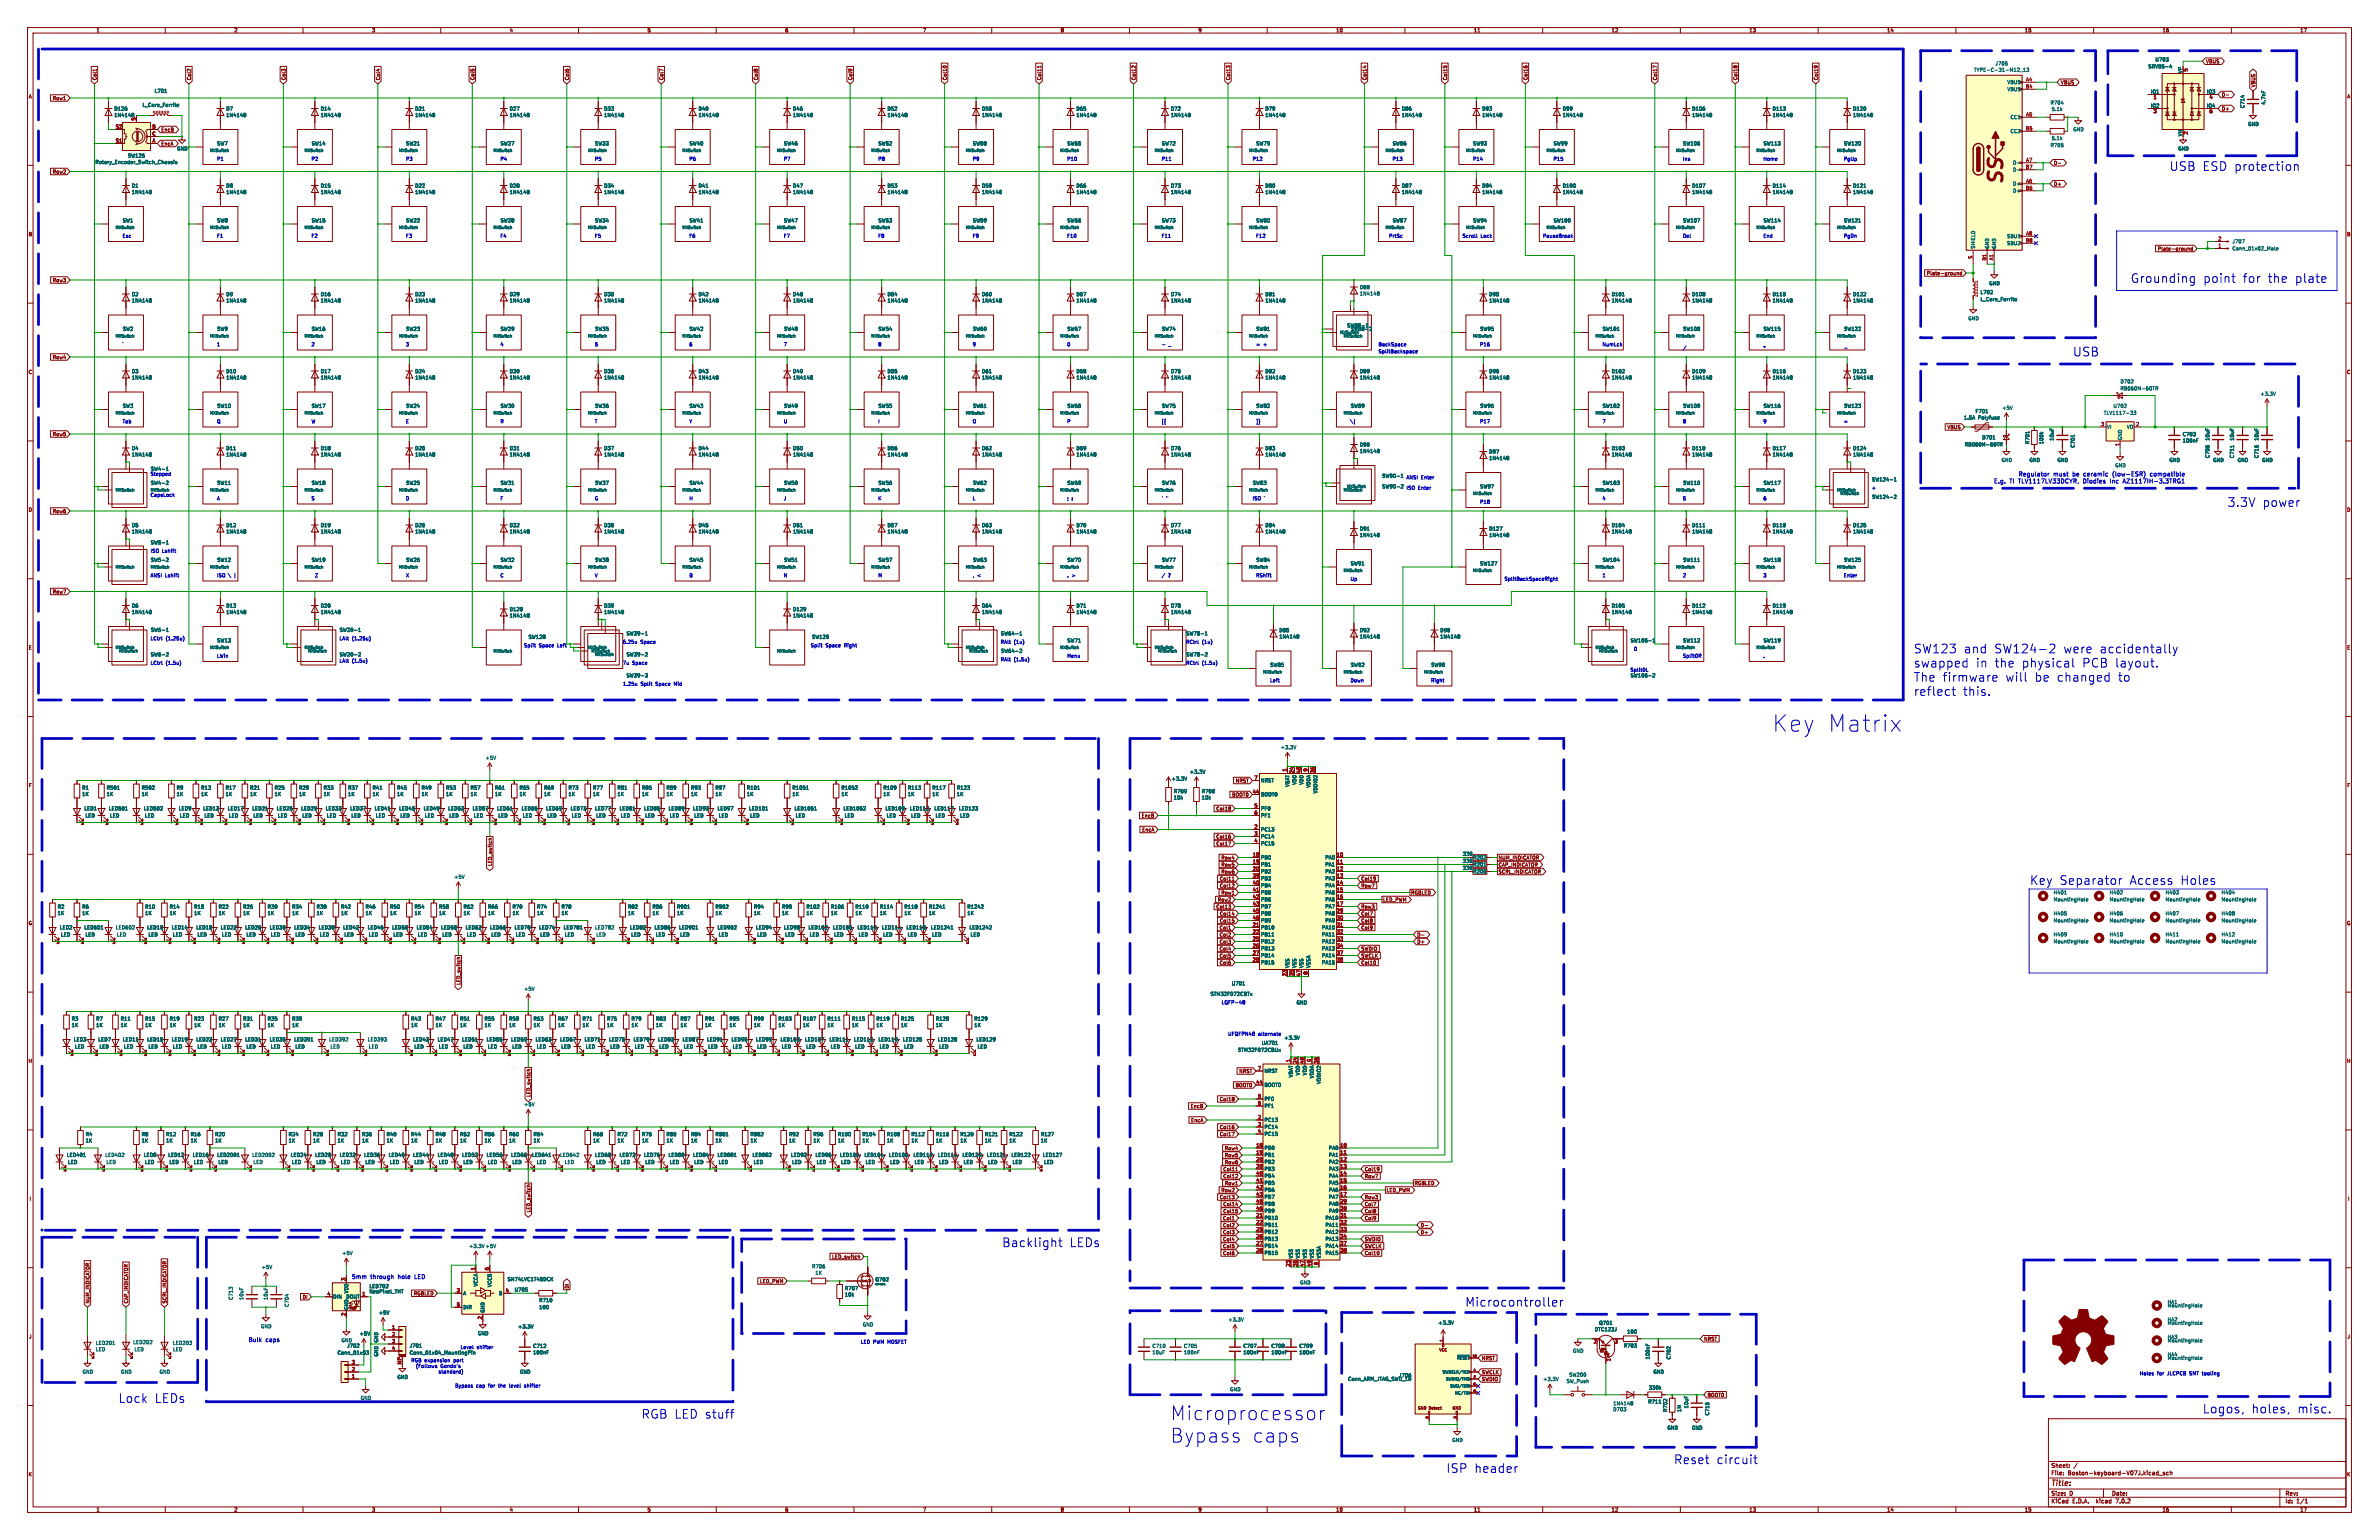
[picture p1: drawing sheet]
<svg xmlns="http://www.w3.org/2000/svg" width="864mm" height="559mm" viewBox="0 0 864 559" stroke-linecap="round" stroke-linejoin="round" font-family="sans-serif">
<defs><g id="words">
<text font-size="8.3" fill="#0000c2" x="643.3" y="266.1">Key Matrix</text>
<text font-size="7.1" fill="#840000" x="728.2" y="67.5" transform="rotate(-90 728.2 67.5)">SS</text>
<g font-size="7" fill="#0000c2">
<text x="424.8" y="515.8">Microprocessor</text>
<text x="424.8" y="523.9">Bypass</text>
<text x="454" y="523.9">caps</text>
</g>
<g font-size="4.4" fill="#0000c2">
<text x="787.8" y="62.2">USB ESD protection</text>
<text x="773.4" y="102.9">Grounding</text>
<text x="799.5" y="102.9">point</text>
<text x="813.6" y="102.9">for</text>
<text x="822.4" y="102.9">the</text>
<text x="832" y="102.9">plate</text>
<text x="752.7" y="129.5">USB</text>
<text x="808.8" y="184.1">3.3V</text>
<text x="821.3" y="184.1">power</text>
<text x="694.7" y="237.3">SW123</text>
<text x="712.6" y="237.3">and</text>
<text x="723.4" y="237.3">SW124-2</text>
<text x="748.2" y="237.3">were</text>
<text x="761.1" y="237.3">accidentally</text>
<text x="694.7" y="242.4">swapped</text>
<text x="717" y="242.4">in</text>
<text x="723.5" y="242.4">the</text>
<text x="733.1" y="242.4">physical</text>
<text x="754.8" y="242.4">PCB layout.</text>
<text x="694.7" y="247.6">The firmware</text>
<text x="727.4" y="247.6">will</text>
<text x="737.8" y="247.6">be changed</text>
<text x="767.5" y="247.6">to</text>
<text x="694.7" y="252.7">reflect</text>
<text x="712.3" y="252.7">this.</text>
<text x="736.9" y="321.3">Key Separator</text>
<text x="772.5" y="321.3">Access</text>
<text x="790.7" y="321.3">Holes</text>
<text x="364" y="452.8">Backlight</text>
<text x="388.2" y="452.8">LEDs</text>
<text x="532.1" y="474.3">Microcontroller</text>
<text x="43.2" y="509.3">Lock</text>
<text x="56.1" y="509.3">LEDs</text>
<text x="233.1" y="515">RGB LED stuff</text>
<text x="799.8" y="513.1">Logos,</text>
<text x="817.3" y="513.1">holes,</text>
<text x="833.7" y="513.1">misc.</text>
<text x="607.9" y="531.5">Reset</text>
<text x="623.1" y="531.5">circuit</text>
<text x="525.3" y="534.7">ISP header</text>
</g>
<text font-size="2.8" fill="#840000" x="744.6" y="539.6">Title:</text>
<g font-size="2.2" fill="#0000c2">
<text x="732.7" y="173">Regulator</text>
<text x="745.2" y="173">must</text>
<text x="752.2" y="173">be</text>
<text x="756.3" y="173">ceramic</text>
<text x="766.8" y="173">(low-ESR)</text>
<text x="780.5" y="173">compatible</text>
<text x="723.7" y="175.5">E.g.</text>
<text x="729.4" y="175.5">TI TLV1117LV33DCYR,</text>
<text x="756.1" y="175.5">Diodies</text>
<text x="765.9" y="175.5">Inc</text>
<text x="770.7" y="175.5">AZ1117IH-3.3TRG1</text>
</g>
<g font-size="2.1" fill="#0000c2">
<text x="127.6" y="464.2">5mm</text>
<text x="134.4" y="464.2">through</text>
<text x="144.3" y="464.2">hole</text>
<text x="150.4" y="464.2">LED</text>
<text x="90.1" y="487">Bulk</text>
<text x="96.3" y="487">caps</text>
</g>
<g font-size="2.1" fill="#840000">
<text x="744.6" y="532.7">Sheet:</text>
<text x="744.6" y="535.4">File:</text>
<text x="750.6" y="535.4">Boston-keyboard-V07J.kicad_sch</text>
<text x="744.6" y="545.6">KiCad</text>
<text x="744.6" y="542.8">Size:</text>
<text x="751.2" y="542.8">D</text>
<text x="752.3" y="545.6">E.D.A.</text>
<text x="761" y="545.6">kicad</text>
<text x="766.6" y="542.8">Date:</text>
<text x="768.1" y="545.6">7.0.2</text>
<text x="829.6" y="543">Rev:</text>
<text x="829.6" y="545.6">Id:</text>
<text x="833.6" y="545.6">1/1</text>
</g>
<g font-size="1.8" fill="#840000">
<text x="35" y="11.8">1</text>
<text x="85" y="11.8">2</text>
<text x="135" y="11.8">3</text>
<text x="185" y="11.8">4</text>
<text x="235" y="11.8">5</text>
<text x="285" y="11.8">6</text>
<text x="335" y="11.8">7</text>
<text x="385" y="11.8">8</text>
<text x="435" y="11.8">9</text>
<text x="485" y="11.8">10</text>
<text x="535" y="11.8">11</text>
<text x="585" y="11.8">12</text>
<text x="635" y="11.8">13</text>
<text x="685" y="11.8">14</text>
<text x="735" y="11.8">15</text>
<text x="785" y="11.8">16</text>
<text x="835" y="11.8">17</text>
<text x="800.8" y="23.1">VBUS</text>
<text x="35.2" y="29.1" transform="rotate(-90 35.2 29.1)">Col1</text>
<text x="69.5" y="29.1" transform="rotate(-90 69.5 29.1)">Col2</text>
<text x="103.8" y="29.1" transform="rotate(-90 103.8 29.1)">Col3</text>
<text x="138.1" y="29.1" transform="rotate(-90 138.1 29.1)">Col4</text>
<text x="172.4" y="29.1" transform="rotate(-90 172.4 29.1)">Col5</text>
<text x="206.7" y="29.1" transform="rotate(-90 206.7 29.1)">Col6</text>
<text x="240.9" y="29.1" transform="rotate(-90 240.9 29.1)">Col7</text>
<text x="275.2" y="29.1" transform="rotate(-90 275.2 29.1)">Col8</text>
<text x="309.5" y="29.1" transform="rotate(-90 309.5 29.1)">Col9</text>
<text x="343.8" y="29.1" transform="rotate(-90 343.8 29.1)">Col10</text>
<text x="378.1" y="29.1" transform="rotate(-90 378.1 29.1)">Col11</text>
<text x="412.4" y="29.1" transform="rotate(-90 412.4 29.1)">Col12</text>
<text x="446.7" y="29.1" transform="rotate(-90 446.7 29.1)">Col13</text>
<text x="496.2" y="29.1" transform="rotate(-90 496.2 29.1)">Col14</text>
<text x="525.4" y="29.1" transform="rotate(-90 525.4 29.1)">Col15</text>
<text x="554.6" y="29.1" transform="rotate(-90 554.6 29.1)">Col16</text>
<text x="601.6" y="29.1" transform="rotate(-90 601.6 29.1)">Col17</text>
<text x="630.8" y="29.1" transform="rotate(-90 630.8 29.1)">Col18</text>
<text x="660" y="29.1" transform="rotate(-90 660 29.1)">Col19</text>
<text x="10.4" y="35.8">A</text>
<text x="748.1" y="30.8">VBUS</text>
<text x="806.5" y="35.2">D-</text>
<text x="818.8" y="31.7" transform="rotate(-90 818.8 31.7)">VBUS</text>
<text x="852" y="35.8">A</text>
<text x="19" y="36.5">Row1</text>
<text x="806.5" y="40.3">D+</text>
<text x="58.5" y="47.9">EncB</text>
<text x="58.5" y="53">EncA</text>
<text x="745.6" y="60">D-</text>
<text x="19" y="63.1">Row2</text>
<text x="745.6" y="67.6">D+</text>
<text x="10.3" y="85.8">B</text>
<text x="851.9" y="85.8">B</text>
<text x="783.1" y="91.1">Plate-ground</text>
<text x="699.3" y="100">Plate-ground</text>
<text x="19" y="102.5">Row3</text>
<text x="19" y="130.5">Row4</text>
<text x="10.3" y="135.8">C</text>
<text x="851.9" y="135.8">C</text>
<text x="706.7" y="155.9">VBUS</text>
<text x="19" y="158.4">Row5</text>
<text x="10.3" y="185.8">D</text>
<text x="851.9" y="185.8">D</text>
<text x="19" y="186.3">Row6</text>
<text x="19" y="215.5">Row7</text>
<text x="10.4" y="235.8">E</text>
<text x="852" y="235.8">E</text>
<text x="10.4" y="285.8">F</text>
<text x="448.4" y="284.1">NRST</text>
<text x="852" y="285.8">F</text>
<text x="447.1" y="289.2">BOOT0</text>
<text x="414.3" y="296.8">EncB</text>
<text x="441.3" y="294.3">Col18</text>
<text x="414.4" y="301.9">EncA</text>
<text x="441.3" y="304.4">Col16</text>
<text x="441.3" y="307">Col17</text>
<text x="178.7" y="314.4" transform="rotate(-90 178.7 314.4)">LED_switch</text>
<text x="443.2" y="312.1">Row4</text>
<text x="443.2" y="317.1">Row6</text>
<text x="443.2" y="314.6">Row5</text>
<text x="543.9" y="312.1">NUM_INDICATOR</text>
<text x="543.9" y="317.1">SCRL_INDICATOR</text>
<text x="543.9" y="314.6">CAP_INDICATOR</text>
<text x="442.6" y="319.7">Col11</text>
<text x="442.6" y="322.2">Col12</text>
<text x="494.1" y="319.7">Col19</text>
<text x="494.1" y="322.2">Row7</text>
<text x="441.3" y="329.8">Col13</text>
<text x="441.9" y="327.3">Row2</text>
<text x="443.2" y="324.8">Row1</text>
<text x="494.1" y="329.8">Row3</text>
<text x="502" y="327.3">LED_PWM</text>
<text x="512.2" y="324.8">RGBLED</text>
<text x="10.3" y="335.8">G</text>
<text x="442.6" y="334.9">Col15</text>
<text x="442.6" y="332.4">Col14</text>
<text x="494.1" y="334.9">Col8</text>
<text x="494.1" y="332.4">Col7</text>
<text x="851.9" y="335.8">G</text>
<text x="442.6" y="340">Col2</text>
<text x="442.6" y="337.5">Col1</text>
<text x="494.1" y="337.5">Col9</text>
<text x="514.4" y="340">D-</text>
<text x="442.6" y="345.1">Col4</text>
<text x="442.6" y="342.5">Col3</text>
<text x="442.6" y="347.6">Col5</text>
<text x="494.1" y="347.6">SWCLK</text>
<text x="494.1" y="345.1">SWDIO</text>
<text x="514.4" y="342.5">D+</text>
<text x="442.6" y="350.2">Col6</text>
<text x="494.1" y="350.2">Col10</text>
<text x="167.3" y="357.6" transform="rotate(-90 167.3 357.6)">LED_switch</text>
<text x="10.3" y="385.8">H</text>
<text x="449.7" y="389.5">NRST</text>
<text x="851.9" y="385.8">H</text>
<text x="448.4" y="394.6">BOOT0</text>
<text x="192.7" y="398.2" transform="rotate(-90 192.7 398.2)">LED_switch</text>
<text x="442.6" y="399.7">Col18</text>
<text x="432" y="402.2">EncB</text>
<text x="432.2" y="407.3">EncA</text>
<text x="442.6" y="412.4">Col17</text>
<text x="442.6" y="409.9">Col16</text>
<text x="444.4" y="417.5">Row4</text>
<text x="443.9" y="425.1">Col11</text>
<text x="444.4" y="420">Row5</text>
<text x="444.4" y="422.6">Row6</text>
<text x="495.4" y="425.1">Col19</text>
<text x="443.9" y="427.6">Col12</text>
<text x="444.4" y="430.2">Row1</text>
<text x="495.4" y="427.6">Row7</text>
<text x="513.5" y="430.2">RGBLED</text>
<text x="10.6" y="435.8">I</text>
<text x="442.6" y="435.3">Col13</text>
<text x="443.2" y="432.7">Row2</text>
<text x="443.9" y="437.8">Col14</text>
<text x="495.4" y="435.3">Row3</text>
<text x="495.4" y="437.8">Col7</text>
<text x="503.3" y="432.7">LED_PWM</text>
<text x="852.2" y="435.8">I</text>
<text x="192.7" y="440.1" transform="rotate(-90 192.7 440.1)">LED_switch</text>
<text x="443.8" y="442.9">Col1</text>
<text x="443.9" y="440.3">Col15</text>
<text x="495.4" y="440.3">Col8</text>
<text x="495.4" y="442.9">Col9</text>
<text x="443.8" y="448">Col3</text>
<text x="443.8" y="445.4">Col2</text>
<text x="515.7" y="448">D+</text>
<text x="515.7" y="445.4">D-</text>
<text x="443.8" y="453">Col5</text>
<text x="443.8" y="455.6">Col6</text>
<text x="443.8" y="450.5">Col4</text>
<text x="495.4" y="453">SWCLK</text>
<text x="495.4" y="455.6">Col10</text>
<text x="495.4" y="450.5">SWDIO</text>
<text x="301.9" y="456.8">LED_switch</text>
<text x="206.7" y="467.6" transform="rotate(-90 206.7 467.6)">DI</text>
<text x="275.7" y="465.7">LED_PWM</text>
<text x="32.7" y="473" transform="rotate(-90 32.7 473)">NUM_INDICATOR</text>
<text x="46.6" y="473" transform="rotate(-90 46.6 473)">CAP_INDICATOR</text>
<text x="60.6" y="473" transform="rotate(-90 60.6 473)">SCRL_INDICATOR</text>
<text x="109.7" y="471.5">DI</text>
<text x="150" y="470.2">RGBLED</text>
<text x="10.4" y="485.8">J</text>
<text x="852" y="485.8">J</text>
<text x="618.6" y="486.7">NRST</text>
<text x="537.9" y="493.7">NRST</text>
<text x="537.9" y="501.3">SWDIO</text>
<text x="537.9" y="498.8">SWCLK</text>
<text x="619.8" y="507">BOOT0</text>
<text x="10.3" y="535.8">K</text>
<text x="851.9" y="535.8">K</text>
<text x="35" y="548.6">1</text>
<text x="85" y="548.6">2</text>
<text x="135" y="548.6">3</text>
<text x="185" y="548.6">4</text>
<text x="235" y="548.6">5</text>
<text x="285" y="548.6">6</text>
<text x="335" y="548.6">7</text>
<text x="385" y="548.6">8</text>
<text x="435" y="548.6">9</text>
<text x="485" y="548.6">10</text>
<text x="535" y="548.6">11</text>
<text x="585" y="548.6">12</text>
<text x="635" y="548.6">13</text>
<text x="685" y="548.6">14</text>
<text x="735" y="548.6">15</text>
<text x="785" y="548.6">16</text>
<text x="835" y="548.6">17</text>
</g>
<g font-size="1.8" fill="#006464">
<text x="724.3" y="23.9">J705</text>
<text x="782.3" y="22.4">U703</text>
<text x="716.5" y="26.2">TYPE-C-31-M12_13</text>
<text x="779.8" y="25">SRV05-4</text>
<text x="792.2" y="26.6" transform="rotate(-90 792.2 26.6)">VP</text>
<text x="56" y="33.8">L701</text>
<text x="728.5" y="30.7">VBUS</text>
<text x="728.5" y="33.2">VBUS</text>
<text x="780.7" y="34">IO1</text>
<text x="801" y="34">IO3</text>
<text x="41.4" y="40.3">D126</text>
<text x="51.6" y="38.9">L_Core_Ferrite</text>
<text x="82" y="40.3">D7</text>
<text x="116.3" y="40.3">D14</text>
<text x="150.6" y="40.3">D21</text>
<text x="184.9" y="40.3">D27</text>
<text x="219.2" y="40.3">D33</text>
<text x="253.5" y="40.3">D40</text>
<text x="287.8" y="40.3">D46</text>
<text x="322.1" y="40.3">D52</text>
<text x="356.3" y="40.3">D58</text>
<text x="390.6" y="40.3">D65</text>
<text x="424.9" y="40.3">D72</text>
<text x="459.2" y="40.3">D79</text>
<text x="508.7" y="40.3">D86</text>
<text x="538" y="40.3">D93</text>
<text x="567.2" y="40.3">D99</text>
<text x="614.2" y="40.3">D106</text>
<text x="643.4" y="40.3">D113</text>
<text x="672.6" y="40.3">D120</text>
<text x="744.2" y="38.1">R704</text>
<text x="744.7" y="40.4">5.1k</text>
<text x="780.7" y="39.1">IO2</text>
<text x="801" y="39.1">IO4</text>
<text x="814.9" y="39.4" transform="rotate(-90 814.9 39.4)">C714</text>
<text x="822.5" y="38.1" transform="rotate(-90 822.5 38.1)">4.7nF</text>
<text x="41.4" y="42.6">1N4148</text>
<text x="82" y="42.6">1N4148</text>
<text x="116.3" y="42.6">1N4148</text>
<text x="150.6" y="42.6">1N4148</text>
<text x="184.9" y="42.6">1N4148</text>
<text x="219.2" y="42.6">1N4148</text>
<text x="253.5" y="42.6">1N4148</text>
<text x="287.8" y="42.6">1N4148</text>
<text x="322.1" y="42.6">1N4148</text>
<text x="356.3" y="42.6">1N4148</text>
<text x="390.6" y="42.6">1N4148</text>
<text x="424.9" y="42.6">1N4148</text>
<text x="459.2" y="42.6">1N4148</text>
<text x="508.7" y="42.6">1N4148</text>
<text x="538" y="42.6">1N4148</text>
<text x="567.2" y="42.6">1N4148</text>
<text x="614.2" y="42.6">1N4148</text>
<text x="643.4" y="42.6">1N4148</text>
<text x="672.6" y="42.6">1N4148</text>
<text x="729.7" y="43.4">CC1</text>
<text x="752.5" y="47.8">GND</text>
<text x="816" y="45.9">GND</text>
<text x="78.7" y="52.9">SW7</text>
<text x="113" y="52.9">SW14</text>
<text x="147.3" y="52.9">SW21</text>
<text x="181.6" y="52.9">SW27</text>
<text x="215.9" y="52.9">SW33</text>
<text x="250.2" y="52.9">SW40</text>
<text x="284.5" y="52.9">SW46</text>
<text x="318.8" y="52.9">SW52</text>
<text x="353.1" y="52.9">SW58</text>
<text x="387.4" y="52.9">SW65</text>
<text x="421.6" y="52.9">SW72</text>
<text x="455.9" y="52.9">SW79</text>
<text x="505.5" y="52.9">SW86</text>
<text x="534.7" y="52.9">SW93</text>
<text x="563.9" y="52.9">SW99</text>
<text x="610.9" y="52.9">SW106</text>
<text x="640.1" y="52.9">SW113</text>
<text x="669.3" y="52.9">SW120</text>
<text x="729.7" y="48.5">CC2</text>
<text x="744.2" y="53.5">R705</text>
<text x="744.7" y="51">5.1k</text>
<text x="792.2" y="49.5" transform="rotate(-90 792.2 49.5)">VN</text>
<text x="34.5" y="59.7">Rotary_Encoder_Switch_Chassis</text>
<text x="46.3" y="57.3">SW126</text>
<text x="64.2" y="54.7">GND</text>
<text x="730.6" y="59.9">D-</text>
<text x="790.6" y="54.7">GND</text>
<text x="730.6" y="62.4">D-</text>
<text x="47.7" y="68.2">D1</text>
<text x="47.7" y="70.5">1N4148</text>
<text x="82" y="68.2">D8</text>
<text x="82" y="70.5">1N4148</text>
<text x="116.3" y="68.2">D15</text>
<text x="116.3" y="70.5">1N4148</text>
<text x="150.6" y="68.2">D22</text>
<text x="150.6" y="70.5">1N4148</text>
<text x="184.9" y="68.2">D28</text>
<text x="184.9" y="70.5">1N4148</text>
<text x="219.2" y="68.2">D34</text>
<text x="219.2" y="70.5">1N4148</text>
<text x="253.5" y="68.2">D41</text>
<text x="253.5" y="70.5">1N4148</text>
<text x="287.8" y="68.2">D47</text>
<text x="287.8" y="70.5">1N4148</text>
<text x="322.1" y="68.2">D53</text>
<text x="322.1" y="70.5">1N4148</text>
<text x="356.3" y="68.2">D59</text>
<text x="356.3" y="70.5">1N4148</text>
<text x="390.6" y="68.2">D66</text>
<text x="390.6" y="70.5">1N4148</text>
<text x="424.9" y="68.2">D73</text>
<text x="424.9" y="70.5">1N4148</text>
<text x="459.2" y="68.2">D80</text>
<text x="459.2" y="70.5">1N4148</text>
<text x="508.7" y="68.2">D87</text>
<text x="508.7" y="70.5">1N4148</text>
<text x="538" y="68.2">D94</text>
<text x="538" y="70.5">1N4148</text>
<text x="567.2" y="68.2">D100</text>
<text x="567.2" y="70.5">1N4148</text>
<text x="614.2" y="68.2">D107</text>
<text x="614.2" y="70.5">1N4148</text>
<text x="643.4" y="68.2">D114</text>
<text x="643.4" y="70.5">1N4148</text>
<text x="672.6" y="68.2">D121</text>
<text x="672.6" y="70.5">1N4148</text>
<text x="730.6" y="67.5">D+</text>
<text x="730.6" y="70">D+</text>
<text x="44.5" y="80.8">SW1</text>
<text x="78.7" y="80.8">SW8</text>
<text x="113" y="80.8">SW15</text>
<text x="147.3" y="80.8">SW22</text>
<text x="181.6" y="80.8">SW28</text>
<text x="215.9" y="80.8">SW34</text>
<text x="250.2" y="80.8">SW41</text>
<text x="284.5" y="80.8">SW47</text>
<text x="318.8" y="80.8">SW53</text>
<text x="353.1" y="80.8">SW59</text>
<text x="387.4" y="80.8">SW66</text>
<text x="421.6" y="80.8">SW73</text>
<text x="455.9" y="80.8">SW80</text>
<text x="505.5" y="80.8">SW87</text>
<text x="534.7" y="80.8">SW94</text>
<text x="563.9" y="80.8">SW100</text>
<text x="610.9" y="80.8">SW107</text>
<text x="640.1" y="80.8">SW114</text>
<text x="669.3" y="80.8">SW121</text>
<text x="728.4" y="86.6">SBU1</text>
<text x="728.4" y="89.1">SBU2</text>
<text x="810.3" y="88.5">J707</text>
<text x="717.1" y="90.3" transform="rotate(-90 717.1 90.3)">SHIELD</text>
<text x="722.2" y="90.3" transform="rotate(-90 722.2 90.3)">GND</text>
<text x="724.7" y="90.3" transform="rotate(-90 724.7 90.3)">GND</text>
<text x="810.3" y="91">Conn_01x02_Male</text>
<text x="47.7" y="107.6">D2</text>
<text x="82" y="107.6">D9</text>
<text x="116.3" y="107.6">D16</text>
<text x="150.6" y="107.6">D23</text>
<text x="184.9" y="107.6">D29</text>
<text x="219.2" y="107.6">D35</text>
<text x="253.5" y="107.6">D42</text>
<text x="287.8" y="107.6">D48</text>
<text x="322.1" y="107.6">D54</text>
<text x="356.3" y="107.6">D60</text>
<text x="390.6" y="107.6">D67</text>
<text x="424.9" y="107.6">D74</text>
<text x="459.2" y="107.6">D81</text>
<text x="493.5" y="105.1">D88</text>
<text x="493.5" y="107.4">1N4148</text>
<text x="540.5" y="107.6">D95</text>
<text x="584.9" y="107.6">D101</text>
<text x="614.2" y="107.6">D108</text>
<text x="643.4" y="107.6">D115</text>
<text x="672.6" y="107.6">D122</text>
<text x="718.8" y="106.9">L702</text>
<text x="722" y="103.6">GND</text>
<text x="47.7" y="109.9">1N4148</text>
<text x="82" y="109.9">1N4148</text>
<text x="116.3" y="109.9">1N4148</text>
<text x="150.6" y="109.9">1N4148</text>
<text x="184.9" y="109.9">1N4148</text>
<text x="219.2" y="109.9">1N4148</text>
<text x="253.5" y="109.9">1N4148</text>
<text x="287.8" y="109.9">1N4148</text>
<text x="322.1" y="109.9">1N4148</text>
<text x="356.3" y="109.9">1N4148</text>
<text x="390.6" y="109.9">1N4148</text>
<text x="424.9" y="109.9">1N4148</text>
<text x="459.2" y="109.9">1N4148</text>
<text x="540.5" y="109.9">1N4148</text>
<text x="584.9" y="109.9">1N4148</text>
<text x="614.2" y="109.9">1N4148</text>
<text x="643.4" y="109.9">1N4148</text>
<text x="672.6" y="109.9">1N4148</text>
<text x="718.8" y="109.4">L_Core_Ferrite</text>
<text x="489" y="118.9">SW88-1</text>
<text x="714.4" y="116.3">GND</text>
<text x="44.5" y="120.2">SW2</text>
<text x="78.7" y="120.2">SW9</text>
<text x="113" y="120.2">SW16</text>
<text x="147.3" y="120.2">SW23</text>
<text x="181.6" y="120.2">SW29</text>
<text x="215.9" y="120.2">SW35</text>
<text x="250.2" y="120.2">SW42</text>
<text x="284.5" y="120.2">SW48</text>
<text x="318.8" y="120.2">SW54</text>
<text x="353.1" y="120.2">SW60</text>
<text x="387.4" y="120.2">SW67</text>
<text x="421.6" y="120.2">SW74</text>
<text x="455.9" y="120.2">SW81</text>
<text x="490.2" y="120.2">SW88-2</text>
<text x="537.2" y="120.2">SW95</text>
<text x="581.7" y="120.2">SW101</text>
<text x="610.9" y="120.2">SW108</text>
<text x="640.1" y="120.2">SW115</text>
<text x="669.3" y="120.2">SW122</text>
<text x="47.7" y="135.5">D3</text>
<text x="47.7" y="137.9">1N4148</text>
<text x="82" y="135.5">D10</text>
<text x="82" y="137.9">1N4148</text>
<text x="116.3" y="135.5">D17</text>
<text x="116.3" y="137.9">1N4148</text>
<text x="150.6" y="135.5">D24</text>
<text x="150.6" y="137.9">1N4148</text>
<text x="184.9" y="135.5">D30</text>
<text x="184.9" y="137.9">1N4148</text>
<text x="219.2" y="135.5">D36</text>
<text x="219.2" y="137.9">1N4148</text>
<text x="253.5" y="135.5">D43</text>
<text x="253.5" y="137.9">1N4148</text>
<text x="287.8" y="135.5">D49</text>
<text x="287.8" y="137.9">1N4148</text>
<text x="322.1" y="135.5">D55</text>
<text x="322.1" y="137.9">1N4148</text>
<text x="356.3" y="135.5">D61</text>
<text x="356.3" y="137.9">1N4148</text>
<text x="390.6" y="135.5">D68</text>
<text x="390.6" y="137.9">1N4148</text>
<text x="424.9" y="135.5">D75</text>
<text x="424.9" y="137.9">1N4148</text>
<text x="459.2" y="135.5">D82</text>
<text x="459.2" y="137.9">1N4148</text>
<text x="493.5" y="135.5">D89</text>
<text x="493.5" y="137.9">1N4148</text>
<text x="540.5" y="135.5">D96</text>
<text x="540.5" y="137.9">1N4148</text>
<text x="584.9" y="135.5">D102</text>
<text x="584.9" y="137.9">1N4148</text>
<text x="614.2" y="135.5">D109</text>
<text x="614.2" y="137.9">1N4148</text>
<text x="643.4" y="135.5">D116</text>
<text x="643.4" y="137.9">1N4148</text>
<text x="672.6" y="135.5">D123</text>
<text x="672.6" y="137.9">1N4148</text>
<text x="769.6" y="139.3">D702</text>
<text x="769.6" y="141.8">RB060M-60TR</text>
<text x="820.4" y="143.8">+3.3V</text>
<text x="44.5" y="148.1">SW3</text>
<text x="78.7" y="148.1">SW10</text>
<text x="113" y="148.1">SW17</text>
<text x="147.3" y="148.1">SW24</text>
<text x="181.6" y="148.1">SW30</text>
<text x="215.9" y="148.1">SW36</text>
<text x="250.2" y="148.1">SW43</text>
<text x="284.5" y="148.1">SW49</text>
<text x="318.8" y="148.1">SW55</text>
<text x="353.1" y="148.1">SW61</text>
<text x="387.4" y="148.1">SW68</text>
<text x="421.6" y="148.1">SW75</text>
<text x="455.9" y="148.1">SW82</text>
<text x="490.2" y="148.1">SW89</text>
<text x="537.2" y="148.1">SW96</text>
<text x="581.7" y="148.1">SW102</text>
<text x="610.9" y="148.1">SW109</text>
<text x="640.1" y="148.1">SW116</text>
<text x="669.3" y="148.1">SW123</text>
<text x="726.7" y="148.8">+5V</text>
<text x="767.1" y="148.1">U702</text>
<text x="712.8" y="152.4">1.5A</text>
<text x="717" y="150.1">F701</text>
<text x="718" y="152.4">Polyfuse</text>
<text x="763.6" y="150.7">TLV1117-33</text>
<text x="764.8" y="155.8">VI</text>
<text x="771.9" y="155.8">VO</text>
<text x="719.5" y="159.6">D701</text>
<text x="736.8" y="161.3" transform="rotate(-90 736.8 161.3)">R701</text>
<text x="741.9" y="161.3" transform="rotate(-90 741.9 161.3)">100k</text>
<text x="745.7" y="160" transform="rotate(-90 745.7 160)">10uF</text>
<text x="770.4" y="159.8" transform="rotate(-90 770.4 159.8)">GND</text>
<text x="792.2" y="158.4">C703</text>
<text x="792.2" y="160.7">100nF</text>
<text x="802.2" y="160" transform="rotate(-90 802.2 160)">10uF</text>
<text x="811.1" y="160" transform="rotate(-90 811.1 160)">10uF</text>
<text x="820" y="160" transform="rotate(-90 820 160)">10uF</text>
<text x="47.7" y="163.5">D4</text>
<text x="47.7" y="165.8">1N4148</text>
<text x="82" y="163.5">D11</text>
<text x="82" y="165.8">1N4148</text>
<text x="116.3" y="163.5">D18</text>
<text x="116.3" y="165.8">1N4148</text>
<text x="150.6" y="163.5">D25</text>
<text x="150.6" y="165.8">1N4148</text>
<text x="184.9" y="163.5">D31</text>
<text x="184.9" y="165.8">1N4148</text>
<text x="219.2" y="163.5">D37</text>
<text x="219.2" y="165.8">1N4148</text>
<text x="253.5" y="163.5">D44</text>
<text x="253.5" y="165.8">1N4148</text>
<text x="287.8" y="163.5">D50</text>
<text x="287.8" y="165.8">1N4148</text>
<text x="322.1" y="163.5">D56</text>
<text x="322.1" y="165.8">1N4148</text>
<text x="356.3" y="163.5">D62</text>
<text x="356.3" y="165.8">1N4148</text>
<text x="390.6" y="163.5">D69</text>
<text x="390.6" y="165.8">1N4148</text>
<text x="424.9" y="163.5">D76</text>
<text x="424.9" y="165.8">1N4148</text>
<text x="459.2" y="163.5">D83</text>
<text x="459.2" y="165.8">1N4148</text>
<text x="493.5" y="162.2">D90</text>
<text x="493.5" y="164.5">1N4148</text>
<text x="540.5" y="164.8">D97</text>
<text x="540.5" y="167.1">1N4148</text>
<text x="584.9" y="163.5">D103</text>
<text x="584.9" y="165.8">1N4148</text>
<text x="614.2" y="163.5">D110</text>
<text x="614.2" y="165.8">1N4148</text>
<text x="643.4" y="163.5">D117</text>
<text x="643.4" y="165.8">1N4148</text>
<text x="672.6" y="163.5">D124</text>
<text x="672.6" y="165.8">1N4148</text>
<text x="713.1" y="162.1">RB060M-60TR</text>
<text x="726.5" y="167.8">GND</text>
<text x="736.6" y="167.8">GND</text>
<text x="746.8" y="167.8">GND</text>
<text x="753.3" y="162.6" transform="rotate(-90 753.3 162.6)">C701</text>
<text x="787.4" y="167.8">GND</text>
<text x="802.2" y="166.4" transform="rotate(-90 802.2 166.4)">C706</text>
<text x="803.3" y="167.8">GND</text>
<text x="811.1" y="166.4" transform="rotate(-90 811.1 166.4)">C711</text>
<text x="812.2" y="167.8">GND</text>
<text x="820" y="166.4" transform="rotate(-90 820 166.4)">C716</text>
<text x="821.1" y="167.8">GND</text>
<text x="54.6" y="171">SW4-1</text>
<text x="501.7" y="173.5">SW90-1</text>
<text x="767.7" y="169.7">GND</text>
<text x="54.6" y="176.1">SW4-2</text>
<text x="78.7" y="176.1">SW11</text>
<text x="113" y="176.1">SW18</text>
<text x="147.3" y="176.1">SW25</text>
<text x="181.6" y="176.1">SW31</text>
<text x="215.9" y="176.1">SW37</text>
<text x="250.2" y="176.1">SW44</text>
<text x="284.5" y="176.1">SW50</text>
<text x="318.8" y="176.1">SW56</text>
<text x="353.1" y="176.1">SW62</text>
<text x="387.4" y="176.1">SW69</text>
<text x="421.6" y="176.1">SW76</text>
<text x="454.7" y="176.1">SW83</text>
<text x="501.7" y="177.4">SW90-2</text>
<text x="537.2" y="177.4">SW97</text>
<text x="581.7" y="176.1">SW103</text>
<text x="610.9" y="176.1">SW110</text>
<text x="640.1" y="176.1">SW117</text>
<text x="679.5" y="174.8">SW124-1</text>
<text x="679.5" y="181.2">SW124-2</text>
<text x="47.7" y="191.4">D5</text>
<text x="82" y="191.4">D12</text>
<text x="116.3" y="191.4">D19</text>
<text x="150.6" y="191.4">D26</text>
<text x="184.9" y="191.4">D32</text>
<text x="219.2" y="191.4">D38</text>
<text x="253.5" y="191.4">D45</text>
<text x="287.8" y="191.4">D51</text>
<text x="322.1" y="191.4">D57</text>
<text x="356.3" y="191.4">D63</text>
<text x="390.6" y="191.4">D70</text>
<text x="424.9" y="191.4">D77</text>
<text x="459.2" y="191.4">D84</text>
<text x="584.9" y="191.4">D104</text>
<text x="614.2" y="191.4">D111</text>
<text x="643.4" y="191.4">D118</text>
<text x="672.6" y="191.4">D125</text>
<text x="47.7" y="193.7">1N4148</text>
<text x="54.6" y="197.7">SW5-1</text>
<text x="82" y="193.7">1N4148</text>
<text x="116.3" y="193.7">1N4148</text>
<text x="150.6" y="193.7">1N4148</text>
<text x="184.9" y="193.7">1N4148</text>
<text x="219.2" y="193.7">1N4148</text>
<text x="253.5" y="193.7">1N4148</text>
<text x="287.8" y="193.7">1N4148</text>
<text x="322.1" y="193.7">1N4148</text>
<text x="356.3" y="193.7">1N4148</text>
<text x="390.6" y="193.7">1N4148</text>
<text x="424.9" y="193.7">1N4148</text>
<text x="459.2" y="193.7">1N4148</text>
<text x="493.5" y="192.7">D91</text>
<text x="493.5" y="195">1N4148</text>
<text x="540.5" y="192.7">D127</text>
<text x="540.5" y="195">1N4148</text>
<text x="584.9" y="193.7">1N4148</text>
<text x="614.2" y="193.7">1N4148</text>
<text x="643.4" y="193.7">1N4148</text>
<text x="672.6" y="193.7">1N4148</text>
<text x="54.6" y="204">SW5-2</text>
<text x="78.7" y="204">SW12</text>
<text x="113" y="204">SW19</text>
<text x="147.3" y="204">SW26</text>
<text x="181.6" y="204">SW32</text>
<text x="215.9" y="204">SW38</text>
<text x="250.2" y="204">SW45</text>
<text x="284.5" y="204">SW51</text>
<text x="318.8" y="204">SW57</text>
<text x="353.1" y="204">SW63</text>
<text x="387.4" y="204">SW70</text>
<text x="421.6" y="204">SW77</text>
<text x="455.9" y="204">SW84</text>
<text x="490.2" y="205.3">SW91</text>
<text x="537.2" y="205.3">SW127</text>
<text x="581.7" y="204">SW104</text>
<text x="610.9" y="204">SW111</text>
<text x="640.1" y="204">SW118</text>
<text x="669.3" y="204">SW125</text>
<text x="47.7" y="220.6">D6</text>
<text x="82" y="220.6">D13</text>
<text x="116.3" y="220.6">D20</text>
<text x="184.9" y="221.9">D128</text>
<text x="219.2" y="220.6">D39</text>
<text x="287.8" y="221.9">D129</text>
<text x="356.3" y="220.6">D64</text>
<text x="390.6" y="220.6">D71</text>
<text x="424.9" y="220.6">D78</text>
<text x="584.9" y="220.6">D105</text>
<text x="614.2" y="220.6">D112</text>
<text x="643.4" y="220.6">D119</text>
<text x="47.7" y="222.9">1N4148</text>
<text x="82" y="222.9">1N4148</text>
<text x="116.3" y="222.9">1N4148</text>
<text x="184.9" y="224.2">1N4148</text>
<text x="219.2" y="222.9">1N4148</text>
<text x="287.8" y="224.2">1N4148</text>
<text x="356.3" y="222.9">1N4148</text>
<text x="390.6" y="222.9">1N4148</text>
<text x="424.9" y="222.9">1N4148</text>
<text x="584.9" y="222.9">1N4148</text>
<text x="614.2" y="222.9">1N4148</text>
<text x="643.4" y="222.9">1N4148</text>
<text x="54.6" y="229.4">SW6-1</text>
<text x="78.7" y="233.2">SW13</text>
<text x="123.2" y="229.4">SW20-1</text>
<text x="191.8" y="232">SW128</text>
<text x="227.3" y="230.7">SW39-1</text>
<text x="294.6" y="232">SW129</text>
<text x="363.2" y="230.7">SW64-1</text>
<text x="387.4" y="233.2">SW71</text>
<text x="430.5" y="230.7">SW78-1</text>
<text x="464.3" y="229.5">D85</text>
<text x="464.3" y="231.8">1N4148</text>
<text x="493.5" y="229.5">D92</text>
<text x="493.5" y="231.8">1N4148</text>
<text x="522.7" y="229.5">D98</text>
<text x="522.7" y="231.8">1N4148</text>
<text x="591.8" y="233.2">SW105-1</text>
<text x="610.9" y="233.2">SW112</text>
<text x="640.1" y="233.2">SW119</text>
<text x="54.6" y="238.3">SW6-2</text>
<text x="123.2" y="238.3">SW20-2</text>
<text x="227.3" y="238.3">SW39-2</text>
<text x="363.2" y="237">SW64-2</text>
<text x="430.5" y="238.3">SW78-2</text>
<text x="227.3" y="245.9">SW39-3</text>
<text x="461" y="242.1">SW85</text>
<text x="490.2" y="242.1">SW92</text>
<text x="519.4" y="242.1">SW98</text>
<text x="591.8" y="243.8">Split0L</text>
<text x="591.8" y="245.9">SW105-2</text>
<text x="176.2" y="275.8">+5V</text>
<text x="464.8" y="272">+3.3V</text>
<text x="431.8" y="280.9">+3.3V</text>
<text x="29.7" y="286.7">R1</text>
<text x="38.6" y="286.7">R501</text>
<text x="51.3" y="286.7">R502</text>
<text x="64" y="286.7">R9</text>
<text x="72.9" y="286.7">R13</text>
<text x="81.8" y="286.7">R17</text>
<text x="90.7" y="286.7">R21</text>
<text x="99.6" y="286.7">R25</text>
<text x="108.5" y="286.7">R29</text>
<text x="117.4" y="286.7">R33</text>
<text x="126.2" y="286.7">R37</text>
<text x="135.1" y="286.7">R41</text>
<text x="144" y="286.7">R45</text>
<text x="152.9" y="286.7">R49</text>
<text x="161.8" y="286.7">R53</text>
<text x="170.7" y="286.7">R57</text>
<text x="179.6" y="286.7">R61</text>
<text x="188.5" y="286.7">R65</text>
<text x="197.4" y="286.7">R69</text>
<text x="206.3" y="286.7">R73</text>
<text x="215.1" y="286.7">R77</text>
<text x="224" y="286.7">R81</text>
<text x="232.9" y="286.7">R85</text>
<text x="241.8" y="286.7">R89</text>
<text x="250.7" y="286.7">R93</text>
<text x="259.6" y="286.7">R97</text>
<text x="271" y="286.7">R101</text>
<text x="287.5" y="286.7">R1051</text>
<text x="305.3" y="286.7">R1052</text>
<text x="320.6" y="286.7">R109</text>
<text x="329.4" y="286.7">R113</text>
<text x="338.3" y="286.7">R117</text>
<text x="347.2" y="286.7">R123</text>
<text x="425.2" y="283.4">+3.3V</text>
<text x="426" y="287.9">R709</text>
<text x="436.1" y="287.9">R708</text>
<text x="457.7" y="284">NRST</text>
<text x="468.2" y="285.7" transform="rotate(-90 468.2 285.7)">VBAT</text>
<text x="470.7" y="284.9" transform="rotate(-90 470.7 284.9)">VDD</text>
<text x="473.3" y="284.9" transform="rotate(-90 473.3 284.9)">VDD</text>
<text x="475.8" y="286" transform="rotate(-90 475.8 286)">VDDA</text>
<text x="29.7" y="289">1K</text>
<text x="38.6" y="289">1K</text>
<text x="51.3" y="289">1K</text>
<text x="64" y="289">1K</text>
<text x="72.9" y="289">1K</text>
<text x="81.8" y="289">1K</text>
<text x="90.7" y="289">1K</text>
<text x="99.6" y="289">1K</text>
<text x="108.5" y="289">1K</text>
<text x="117.4" y="289">1K</text>
<text x="126.2" y="289">1K</text>
<text x="135.1" y="289">1K</text>
<text x="144" y="289">1K</text>
<text x="152.9" y="289">1K</text>
<text x="161.8" y="289">1K</text>
<text x="170.7" y="289">1K</text>
<text x="179.6" y="289">1K</text>
<text x="188.5" y="289">1K</text>
<text x="197.4" y="289">1K</text>
<text x="206.3" y="289">1K</text>
<text x="215.1" y="289">1K</text>
<text x="224" y="289">1K</text>
<text x="232.9" y="289">1K</text>
<text x="241.8" y="289">1K</text>
<text x="250.7" y="289">1K</text>
<text x="259.6" y="289">1K</text>
<text x="271" y="289">1K</text>
<text x="287.5" y="289">1K</text>
<text x="305.3" y="289">1K</text>
<text x="320.6" y="289">1K</text>
<text x="329.4" y="289">1K</text>
<text x="338.3" y="289">1K</text>
<text x="347.2" y="289">1K</text>
<text x="426" y="290.3">10k</text>
<text x="436.1" y="290.3">10k</text>
<text x="457.7" y="289.1">BOOT0</text>
<text x="478.3" y="288.1" transform="rotate(-90 478.3 288.1)">VDDIO2</text>
<text x="30.5" y="294.2">LED1</text>
<text x="30.9" y="296.8">LED</text>
<text x="39.4" y="294.2">LED501</text>
<text x="39.8" y="296.8">LED</text>
<text x="52.1" y="294.2">LED502</text>
<text x="52.5" y="296.8">LED</text>
<text x="64.8" y="294.2">LED9</text>
<text x="65.2" y="296.8">LED</text>
<text x="73.7" y="294.2">LED13</text>
<text x="74.1" y="296.8">LED</text>
<text x="82.6" y="294.2">LED17</text>
<text x="83" y="296.8">LED</text>
<text x="91.4" y="294.2">LED21</text>
<text x="91.9" y="296.8">LED</text>
<text x="100.3" y="294.2">LED25</text>
<text x="100.8" y="296.8">LED</text>
<text x="109.2" y="294.2">LED29</text>
<text x="109.7" y="296.8">LED</text>
<text x="118.1" y="294.2">LED33</text>
<text x="118.5" y="296.8">LED</text>
<text x="127" y="294.2">LED37</text>
<text x="127.4" y="296.8">LED</text>
<text x="135.9" y="294.2">LED41</text>
<text x="136.3" y="296.8">LED</text>
<text x="144.8" y="294.2">LED45</text>
<text x="145.2" y="296.8">LED</text>
<text x="153.7" y="294.2">LED49</text>
<text x="154.1" y="296.8">LED</text>
<text x="162.6" y="294.2">LED53</text>
<text x="163" y="296.8">LED</text>
<text x="171.5" y="294.2">LED57</text>
<text x="171.9" y="296.8">LED</text>
<text x="180.3" y="294.2">LED61</text>
<text x="180.8" y="296.8">LED</text>
<text x="189.2" y="294.2">LED65</text>
<text x="189.7" y="296.8">LED</text>
<text x="198.1" y="294.2">LED69</text>
<text x="198.6" y="296.8">LED</text>
<text x="207" y="294.2">LED73</text>
<text x="207.4" y="296.8">LED</text>
<text x="215.9" y="294.2">LED77</text>
<text x="216.3" y="296.8">LED</text>
<text x="224.8" y="294.2">LED81</text>
<text x="225.2" y="296.8">LED</text>
<text x="233.7" y="294.2">LED85</text>
<text x="234.1" y="296.8">LED</text>
<text x="242.6" y="294.2">LED89</text>
<text x="243" y="296.8">LED</text>
<text x="251.5" y="294.2">LED93</text>
<text x="251.9" y="296.8">LED</text>
<text x="260.4" y="294.2">LED97</text>
<text x="260.8" y="296.8">LED</text>
<text x="271.8" y="294.2">LED101</text>
<text x="272.2" y="296.8">LED</text>
<text x="288.3" y="294.2">LED1051</text>
<text x="288.7" y="296.8">LED</text>
<text x="306.1" y="294.2">LED1052</text>
<text x="306.5" y="296.8">LED</text>
<text x="321.3" y="294.2">LED109</text>
<text x="321.7" y="296.8">LED</text>
<text x="330.2" y="294.2">LED113</text>
<text x="330.6" y="296.8">LED</text>
<text x="339.1" y="294.2">LED117</text>
<text x="339.5" y="296.8">LED</text>
<text x="348" y="294.2">LED123</text>
<text x="348.4" y="296.8">LED</text>
<text x="457.7" y="294.2">PF0</text>
<text x="457.7" y="296.7">PF1</text>
<text x="457.7" y="301.8">PC13</text>
<text x="457.7" y="304.4">PC14</text>
<text x="457.7" y="312">PB0</text>
<text x="457.7" y="306.9">PC15</text>
<text x="480.9" y="312">PA0</text>
<text x="530.9" y="310.7">330</text>
<text x="534.7" y="312">R202</text>
<text x="457.7" y="314.5">PB1</text>
<text x="457.7" y="317.1">PB2</text>
<text x="480.9" y="314.5">PA1</text>
<text x="480.9" y="317.1">PA2</text>
<text x="530.9" y="313.2">330</text>
<text x="530.9" y="315.8">330</text>
<text x="534.7" y="317.1">R200</text>
<text x="534.7" y="314.5">R201</text>
<text x="164.8" y="319">+5V</text>
<text x="457.7" y="319.6">PB3</text>
<text x="457.7" y="322.1">PB4</text>
<text x="480.9" y="319.6">PA3</text>
<text x="480.9" y="322.1">PA4</text>
<text x="20.8" y="329.9">R2</text>
<text x="29.7" y="329.9">R6</text>
<text x="52.6" y="329.9">R10</text>
<text x="61.5" y="329.9">R14</text>
<text x="70.4" y="329.9">R18</text>
<text x="79.3" y="329.9">R22</text>
<text x="88.1" y="329.9">R26</text>
<text x="97" y="329.9">R30</text>
<text x="105.9" y="329.9">R34</text>
<text x="114.8" y="329.9">R38</text>
<text x="123.7" y="329.9">R42</text>
<text x="132.6" y="329.9">R46</text>
<text x="141.5" y="329.9">R50</text>
<text x="150.4" y="329.9">R54</text>
<text x="159.3" y="329.9">R58</text>
<text x="168.2" y="329.9">R62</text>
<text x="177" y="329.9">R66</text>
<text x="185.9" y="329.9">R70</text>
<text x="194.8" y="329.9">R74</text>
<text x="203.7" y="329.9">R78</text>
<text x="227.8" y="329.9">R82</text>
<text x="236.7" y="329.9">R86</text>
<text x="245.6" y="329.9">R901</text>
<text x="259.6" y="329.9">R902</text>
<text x="273.6" y="329.9">R94</text>
<text x="283.7" y="329.9">R98</text>
<text x="292.6" y="329.9">R102</text>
<text x="301.5" y="329.9">R106</text>
<text x="310.4" y="329.9">R110</text>
<text x="319.3" y="329.9">R114</text>
<text x="328.2" y="329.9">R118</text>
<text x="337.1" y="329.9">R1241</text>
<text x="351" y="329.9">R1242</text>
<text x="457.7" y="324.7">PB5</text>
<text x="457.7" y="327.2">PB6</text>
<text x="457.7" y="329.8">PB7</text>
<text x="480.9" y="324.7">PA5</text>
<text x="480.9" y="327.2">PA6</text>
<text x="480.9" y="329.8">PA7</text>
<text x="745.4" y="324.7">H401</text>
<text x="745.4" y="327.2">MountingHole</text>
<text x="765.7" y="324.7">H402</text>
<text x="765.7" y="327.2">MountingHole</text>
<text x="786" y="324.7">H403</text>
<text x="786" y="327.2">MountingHole</text>
<text x="806.3" y="324.7">H404</text>
<text x="806.3" y="327.2">MountingHole</text>
<text x="20.8" y="332.2">1K</text>
<text x="29.7" y="332.2">1K</text>
<text x="52.6" y="332.2">1K</text>
<text x="61.5" y="332.2">1K</text>
<text x="70.4" y="332.2">1K</text>
<text x="79.3" y="332.2">1K</text>
<text x="88.1" y="332.2">1K</text>
<text x="97" y="332.2">1K</text>
<text x="105.9" y="332.2">1K</text>
<text x="114.8" y="332.2">1K</text>
<text x="123.7" y="332.2">1K</text>
<text x="132.6" y="332.2">1K</text>
<text x="141.5" y="332.2">1K</text>
<text x="150.4" y="332.2">1K</text>
<text x="159.3" y="332.2">1K</text>
<text x="168.2" y="332.2">1K</text>
<text x="177" y="332.2">1K</text>
<text x="185.9" y="332.2">1K</text>
<text x="194.8" y="332.2">1K</text>
<text x="203.7" y="332.2">1K</text>
<text x="227.8" y="332.2">1K</text>
<text x="236.7" y="332.2">1K</text>
<text x="245.6" y="332.2">1K</text>
<text x="259.6" y="332.2">1K</text>
<text x="273.6" y="332.2">1K</text>
<text x="283.7" y="332.2">1K</text>
<text x="292.6" y="332.2">1K</text>
<text x="301.5" y="332.2">1K</text>
<text x="310.4" y="332.2">1K</text>
<text x="319.3" y="332.2">1K</text>
<text x="328.2" y="332.2">1K</text>
<text x="337.1" y="332.2">1K</text>
<text x="351" y="332.2">1K</text>
<text x="457.7" y="332.3">PB8</text>
<text x="457.7" y="334.8">PB9</text>
<text x="480.9" y="332.3">PA8</text>
<text x="480.9" y="334.8">PA9</text>
<text x="745.4" y="332.3">H405</text>
<text x="745.4" y="334.8">MountingHole</text>
<text x="765.7" y="332.3">H406</text>
<text x="765.7" y="334.8">MountingHole</text>
<text x="786" y="332.3">H407</text>
<text x="786" y="334.8">MountingHole</text>
<text x="806.3" y="332.3">H408</text>
<text x="806.3" y="334.8">MountingHole</text>
<text x="21.6" y="337.4">LED2</text>
<text x="22" y="340">LED</text>
<text x="30.5" y="337.4">LED601</text>
<text x="30.9" y="340">LED</text>
<text x="41.9" y="337.4">LED602</text>
<text x="42.3" y="340">LED</text>
<text x="53.3" y="337.4">LED10</text>
<text x="53.8" y="340">LED</text>
<text x="62.2" y="337.4">LED14</text>
<text x="62.7" y="340">LED</text>
<text x="71.1" y="337.4">LED18</text>
<text x="71.6" y="340">LED</text>
<text x="80" y="337.4">LED22</text>
<text x="80.4" y="340">LED</text>
<text x="88.9" y="337.4">LED26</text>
<text x="89.3" y="340">LED</text>
<text x="97.8" y="337.4">LED30</text>
<text x="98.2" y="340">LED</text>
<text x="106.7" y="337.4">LED34</text>
<text x="107.1" y="340">LED</text>
<text x="115.6" y="337.4">LED38</text>
<text x="116" y="340">LED</text>
<text x="124.5" y="337.4">LED42</text>
<text x="124.9" y="340">LED</text>
<text x="133.4" y="337.4">LED46</text>
<text x="133.8" y="340">LED</text>
<text x="142.2" y="337.4">LED50</text>
<text x="142.7" y="340">LED</text>
<text x="151.1" y="337.4">LED54</text>
<text x="151.6" y="340">LED</text>
<text x="160" y="337.4">LED58</text>
<text x="160.5" y="340">LED</text>
<text x="168.9" y="337.4">LED62</text>
<text x="169.3" y="340">LED</text>
<text x="177.8" y="337.4">LED66</text>
<text x="178.2" y="340">LED</text>
<text x="186.7" y="337.4">LED70</text>
<text x="187.1" y="340">LED</text>
<text x="195.6" y="337.4">LED74</text>
<text x="196" y="340">LED</text>
<text x="204.5" y="337.4">LED781</text>
<text x="204.9" y="340">LED</text>
<text x="215.9" y="337.4">LED782</text>
<text x="216.3" y="340">LED</text>
<text x="228.6" y="337.4">LED82</text>
<text x="229" y="340">LED</text>
<text x="237.5" y="337.4">LED86</text>
<text x="237.9" y="340">LED</text>
<text x="246.4" y="337.4">LED901</text>
<text x="246.8" y="340">LED</text>
<text x="260.4" y="337.4">LED902</text>
<text x="260.8" y="340">LED</text>
<text x="274.3" y="337.4">LED94</text>
<text x="274.8" y="340">LED</text>
<text x="284.5" y="337.4">LED98</text>
<text x="284.9" y="340">LED</text>
<text x="293.4" y="337.4">LED102</text>
<text x="293.8" y="340">LED</text>
<text x="302.3" y="337.4">LED106</text>
<text x="302.7" y="340">LED</text>
<text x="311.2" y="337.4">LED110</text>
<text x="311.6" y="340">LED</text>
<text x="320" y="337.4">LED114</text>
<text x="320.5" y="340">LED</text>
<text x="328.9" y="337.4">LED118</text>
<text x="329.4" y="340">LED</text>
<text x="337.8" y="337.4">LED1241</text>
<text x="338.3" y="340">LED</text>
<text x="351.8" y="337.4">LED1242</text>
<text x="352.2" y="340">LED</text>
<text x="457.7" y="337.4">PB10</text>
<text x="457.7" y="339.9">PB11</text>
<text x="479.7" y="337.4">PA10</text>
<text x="479.7" y="339.9">PA11</text>
<text x="745.4" y="339.9">H409</text>
<text x="765.7" y="339.9">H410</text>
<text x="786" y="339.9">H411</text>
<text x="806.3" y="339.9">H412</text>
<text x="457.7" y="342.5">PB12</text>
<text x="457.7" y="345">PB13</text>
<text x="457.7" y="347.5">PB14</text>
<text x="479.7" y="342.5">PA12</text>
<text x="479.7" y="345">PA13</text>
<text x="479.7" y="347.5">PA14</text>
<text x="745.4" y="342.5">MountingHole</text>
<text x="765.7" y="342.5">MountingHole</text>
<text x="786" y="342.5">MountingHole</text>
<text x="806.3" y="342.5">MountingHole</text>
<text x="457.7" y="350.1">PB15</text>
<text x="468.2" y="351.3" transform="rotate(-90 468.2 351.3)">VSS</text>
<text x="470.7" y="351.3" transform="rotate(-90 470.7 351.3)">VSS</text>
<text x="473.3" y="351.3" transform="rotate(-90 473.3 351.3)">VSS</text>
<text x="475.8" y="351.3" transform="rotate(-90 475.8 351.3)">VSSA</text>
<text x="479.7" y="350.1">PA15</text>
<text x="190.2" y="359.7">+5V</text>
<text x="447" y="357.7">U701</text>
<text x="439.3" y="361.5">STM32F072CBTx</text>
<text x="470.6" y="364.6">GND</text>
<text x="25.9" y="370.5">R3</text>
<text x="34.8" y="370.5">R7</text>
<text x="43.7" y="370.5">R11</text>
<text x="52.6" y="370.5">R15</text>
<text x="61.5" y="370.5">R19</text>
<text x="70.4" y="370.5">R23</text>
<text x="79.3" y="370.5">R27</text>
<text x="88.1" y="370.5">R31</text>
<text x="97" y="370.5">R35</text>
<text x="105.9" y="370.5">R39</text>
<text x="149.1" y="370.5">R43</text>
<text x="158" y="370.5">R47</text>
<text x="166.9" y="370.5">R51</text>
<text x="175.8" y="370.5">R55</text>
<text x="184.7" y="370.5">R59</text>
<text x="193.6" y="370.5">R63</text>
<text x="202.4" y="370.5">R67</text>
<text x="211.3" y="370.5">R71</text>
<text x="220.2" y="370.5">R75</text>
<text x="229.1" y="370.5">R79</text>
<text x="238" y="370.5">R83</text>
<text x="246.9" y="370.5">R87</text>
<text x="255.8" y="370.5">R91</text>
<text x="264.7" y="370.5">R95</text>
<text x="273.6" y="370.5">R99</text>
<text x="282.5" y="370.5">R103</text>
<text x="291.3" y="370.5">R107</text>
<text x="300.2" y="370.5">R111</text>
<text x="309.1" y="370.5">R115</text>
<text x="318" y="370.5">R119</text>
<text x="326.9" y="370.5">R125</text>
<text x="339.6" y="370.5">R128</text>
<text x="353.6" y="370.5">R129</text>
<text x="25.9" y="372.8">1K</text>
<text x="34.8" y="372.8">1K</text>
<text x="43.7" y="372.8">1K</text>
<text x="52.6" y="372.8">1K</text>
<text x="61.5" y="372.8">1K</text>
<text x="70.4" y="372.8">1K</text>
<text x="79.3" y="372.8">1K</text>
<text x="88.1" y="372.8">1K</text>
<text x="97" y="372.8">1K</text>
<text x="105.9" y="372.8">1K</text>
<text x="149.1" y="372.8">1K</text>
<text x="158" y="372.8">1K</text>
<text x="166.9" y="372.8">1K</text>
<text x="175.8" y="372.8">1K</text>
<text x="184.7" y="372.8">1K</text>
<text x="193.6" y="372.8">1K</text>
<text x="202.4" y="372.8">1K</text>
<text x="211.3" y="372.8">1K</text>
<text x="220.2" y="372.8">1K</text>
<text x="229.1" y="372.8">1K</text>
<text x="238" y="372.8">1K</text>
<text x="246.9" y="372.8">1K</text>
<text x="255.8" y="372.8">1K</text>
<text x="264.7" y="372.8">1K</text>
<text x="273.6" y="372.8">1K</text>
<text x="282.5" y="372.8">1K</text>
<text x="291.3" y="372.8">1K</text>
<text x="300.2" y="372.8">1K</text>
<text x="309.1" y="372.8">1K</text>
<text x="318" y="372.8">1K</text>
<text x="326.9" y="372.8">1K</text>
<text x="339.6" y="372.8">1K</text>
<text x="353.6" y="372.8">1K</text>
<text x="466.1" y="377.4">+3.3V</text>
<text x="26.7" y="378">LED3</text>
<text x="27.1" y="380.6">LED</text>
<text x="35.6" y="378">LED7</text>
<text x="36" y="380.6">LED</text>
<text x="44.5" y="378">LED11</text>
<text x="44.9" y="380.6">LED</text>
<text x="53.3" y="378">LED15</text>
<text x="53.8" y="380.6">LED</text>
<text x="62.2" y="378">LED19</text>
<text x="62.7" y="380.6">LED</text>
<text x="71.1" y="378">LED23</text>
<text x="71.6" y="380.6">LED</text>
<text x="80" y="378">LED27</text>
<text x="80.4" y="380.6">LED</text>
<text x="88.9" y="378">LED31</text>
<text x="89.3" y="380.6">LED</text>
<text x="97.8" y="378">LED35</text>
<text x="98.2" y="380.6">LED</text>
<text x="106.7" y="378">LED391</text>
<text x="107.1" y="380.6">LED</text>
<text x="119.4" y="378">LED392</text>
<text x="119.8" y="380.6">LED</text>
<text x="133.4" y="378">LED393</text>
<text x="133.8" y="380.6">LED</text>
<text x="149.9" y="378">LED43</text>
<text x="150.3" y="380.6">LED</text>
<text x="158.8" y="378">LED47</text>
<text x="159.2" y="380.6">LED</text>
<text x="167.6" y="378">LED51</text>
<text x="168.1" y="380.6">LED</text>
<text x="176.5" y="378">LED55</text>
<text x="177" y="380.6">LED</text>
<text x="185.4" y="378">LED59</text>
<text x="185.9" y="380.6">LED</text>
<text x="194.3" y="378">LED63</text>
<text x="194.7" y="380.6">LED</text>
<text x="203.2" y="378">LED67</text>
<text x="203.6" y="380.6">LED</text>
<text x="212.1" y="378">LED71</text>
<text x="212.5" y="380.6">LED</text>
<text x="221" y="378">LED75</text>
<text x="221.4" y="380.6">LED</text>
<text x="229.9" y="378">LED79</text>
<text x="230.3" y="380.6">LED</text>
<text x="238.8" y="378">LED83</text>
<text x="239.2" y="380.6">LED</text>
<text x="247.7" y="378">LED87</text>
<text x="248.1" y="380.6">LED</text>
<text x="256.5" y="378">LED91</text>
<text x="257" y="380.6">LED</text>
<text x="265.4" y="378">LED95</text>
<text x="265.9" y="380.6">LED</text>
<text x="274.3" y="378">LED99</text>
<text x="274.8" y="380.6">LED</text>
<text x="283.2" y="378">LED103</text>
<text x="283.6" y="380.6">LED</text>
<text x="292.1" y="378">LED107</text>
<text x="292.5" y="380.6">LED</text>
<text x="301" y="378">LED111</text>
<text x="301.4" y="380.6">LED</text>
<text x="309.9" y="378">LED115</text>
<text x="310.3" y="380.6">LED</text>
<text x="318.8" y="378">LED119</text>
<text x="319.2" y="380.6">LED</text>
<text x="327.7" y="378">LED125</text>
<text x="328.1" y="380.6">LED</text>
<text x="340.4" y="378">LED128</text>
<text x="340.8" y="380.6">LED</text>
<text x="354.3" y="378">LED129</text>
<text x="354.8" y="380.6">LED</text>
<text x="449.3" y="381.8">STM32F072CBUx</text>
<text x="457.9" y="379.3">UA701</text>
<text x="459" y="389.4">NRST</text>
<text x="459" y="394.5">BOOT0</text>
<text x="469.5" y="391.1" transform="rotate(-90 469.5 391.1)">VBAT</text>
<text x="472" y="390.3" transform="rotate(-90 472 390.3)">VDD</text>
<text x="474.5" y="390.3" transform="rotate(-90 474.5 390.3)">VDD</text>
<text x="477.1" y="391.4" transform="rotate(-90 477.1 391.4)">VDDA</text>
<text x="479.6" y="393.5" transform="rotate(-90 479.6 393.5)">VDDIO2</text>
<text x="190.2" y="401.6">+5V</text>
<text x="459" y="399.6">PF0</text>
<text x="459" y="407.2">PC13</text>
<text x="459" y="402.1">PF1</text>
<text x="31" y="412.4">R4</text>
<text x="51.3" y="412.4">R8</text>
<text x="60.2" y="412.4">R12</text>
<text x="69.1" y="412.4">R16</text>
<text x="78" y="412.4">R20</text>
<text x="104.7" y="412.4">R24</text>
<text x="113.5" y="412.4">R28</text>
<text x="122.4" y="412.4">R32</text>
<text x="131.3" y="412.4">R36</text>
<text x="140.2" y="412.4">R40</text>
<text x="149.1" y="412.4">R44</text>
<text x="158" y="412.4">R48</text>
<text x="166.9" y="412.4">R52</text>
<text x="175.8" y="412.4">R56</text>
<text x="184.7" y="412.4">R60</text>
<text x="193.6" y="412.4">R64</text>
<text x="215.1" y="412.4">R68</text>
<text x="224" y="412.4">R72</text>
<text x="232.9" y="412.4">R76</text>
<text x="241.8" y="412.4">R80</text>
<text x="250.7" y="412.4">R84</text>
<text x="259.6" y="412.4">R881</text>
<text x="272.3" y="412.4">R882</text>
<text x="286.3" y="412.4">R92</text>
<text x="295.2" y="412.4">R96</text>
<text x="304" y="412.4">R100</text>
<text x="312.9" y="412.4">R104</text>
<text x="321.8" y="412.4">R108</text>
<text x="330.7" y="412.4">R112</text>
<text x="339.6" y="412.4">R116</text>
<text x="348.5" y="412.4">R120</text>
<text x="357.4" y="412.4">R121</text>
<text x="366.3" y="412.4">R122</text>
<text x="377.7" y="412.4">R127</text>
<text x="459" y="409.8">PC14</text>
<text x="459" y="412.3">PC15</text>
<text x="24.1" y="419.9">LED401</text>
<text x="31" y="414.7">1K</text>
<text x="38.1" y="419.9">LED402</text>
<text x="51.3" y="414.7">1K</text>
<text x="52.1" y="419.9">LED8</text>
<text x="60.2" y="414.7">1K</text>
<text x="61" y="419.9">LED12</text>
<text x="69.1" y="414.7">1K</text>
<text x="69.9" y="419.9">LED16</text>
<text x="78" y="414.7">1K</text>
<text x="78.7" y="419.9">LED2001</text>
<text x="91.4" y="419.9">LED2002</text>
<text x="104.7" y="414.7">1K</text>
<text x="105.4" y="419.9">LED24</text>
<text x="113.5" y="414.7">1K</text>
<text x="114.3" y="419.9">LED28</text>
<text x="122.4" y="414.7">1K</text>
<text x="123.2" y="419.9">LED32</text>
<text x="131.3" y="414.7">1K</text>
<text x="132.1" y="419.9">LED36</text>
<text x="140.2" y="414.7">1K</text>
<text x="141" y="419.9">LED40</text>
<text x="149.1" y="414.7">1K</text>
<text x="149.9" y="419.9">LED44</text>
<text x="158" y="414.7">1K</text>
<text x="158.8" y="419.9">LED48</text>
<text x="166.9" y="414.7">1K</text>
<text x="167.6" y="419.9">LED52</text>
<text x="175.8" y="414.7">1K</text>
<text x="176.5" y="419.9">LED56</text>
<text x="184.7" y="414.7">1K</text>
<text x="185.4" y="419.9">LED60</text>
<text x="193" y="419.9">LED641</text>
<text x="193.6" y="414.7">1K</text>
<text x="203.2" y="419.9">LED642</text>
<text x="215.1" y="414.7">1K</text>
<text x="215.9" y="419.9">LED68</text>
<text x="224" y="414.7">1K</text>
<text x="224.8" y="419.9">LED72</text>
<text x="232.9" y="414.7">1K</text>
<text x="233.7" y="419.9">LED76</text>
<text x="241.8" y="414.7">1K</text>
<text x="242.6" y="419.9">LED80</text>
<text x="250.7" y="414.7">1K</text>
<text x="251.5" y="419.9">LED84</text>
<text x="259.6" y="414.7">1K</text>
<text x="260.4" y="419.9">LED881</text>
<text x="272.3" y="414.7">1K</text>
<text x="273.1" y="419.9">LED882</text>
<text x="286.3" y="414.7">1K</text>
<text x="287" y="419.9">LED92</text>
<text x="295.2" y="414.7">1K</text>
<text x="295.9" y="419.9">LED96</text>
<text x="304" y="414.7">1K</text>
<text x="304.8" y="419.9">LED100</text>
<text x="312.9" y="414.7">1K</text>
<text x="313.7" y="419.9">LED104</text>
<text x="321.8" y="414.7">1K</text>
<text x="322.6" y="419.9">LED108</text>
<text x="330.7" y="414.7">1K</text>
<text x="331.5" y="419.9">LED112</text>
<text x="339.6" y="414.7">1K</text>
<text x="340.4" y="419.9">LED116</text>
<text x="348.5" y="414.7">1K</text>
<text x="349.3" y="419.9">LED120</text>
<text x="357.4" y="414.7">1K</text>
<text x="358.1" y="419.9">LED121</text>
<text x="366.3" y="414.7">1K</text>
<text x="367" y="419.9">LED122</text>
<text x="377.7" y="414.7">1K</text>
<text x="378.5" y="419.9">LED127</text>
<text x="459" y="417.4">PB0</text>
<text x="459" y="419.9">PB1</text>
<text x="482.2" y="417.4">PA0</text>
<text x="482.2" y="419.9">PA1</text>
<text x="24.6" y="422.5">LED</text>
<text x="38.5" y="422.5">LED</text>
<text x="52.5" y="422.5">LED</text>
<text x="61.4" y="422.5">LED</text>
<text x="70.3" y="422.5">LED</text>
<text x="79.2" y="422.5">LED</text>
<text x="91.9" y="422.5">LED</text>
<text x="105.8" y="422.5">LED</text>
<text x="114.7" y="422.5">LED</text>
<text x="123.6" y="422.5">LED</text>
<text x="132.5" y="422.5">LED</text>
<text x="141.4" y="422.5">LED</text>
<text x="150.3" y="422.5">LED</text>
<text x="159.2" y="422.5">LED</text>
<text x="168.1" y="422.5">LED</text>
<text x="177" y="422.5">LED</text>
<text x="185.9" y="422.5">LED</text>
<text x="194.7" y="422.5">LED</text>
<text x="204.9" y="422.5">LED</text>
<text x="216.3" y="422.5">LED</text>
<text x="225.2" y="422.5">LED</text>
<text x="234.1" y="422.5">LED</text>
<text x="243" y="422.5">LED</text>
<text x="251.9" y="422.5">LED</text>
<text x="260.8" y="422.5">LED</text>
<text x="273.5" y="422.5">LED</text>
<text x="287.5" y="422.5">LED</text>
<text x="296.3" y="422.5">LED</text>
<text x="305.2" y="422.5">LED</text>
<text x="314.1" y="422.5">LED</text>
<text x="323" y="422.5">LED</text>
<text x="331.9" y="422.5">LED</text>
<text x="340.8" y="422.5">LED</text>
<text x="349.7" y="422.5">LED</text>
<text x="358.6" y="422.5">LED</text>
<text x="367.5" y="422.5">LED</text>
<text x="378.9" y="422.5">LED</text>
<text x="459" y="422.5">PB2</text>
<text x="459" y="425">PB3</text>
<text x="482.2" y="422.5">PA2</text>
<text x="482.2" y="425">PA3</text>
<text x="459" y="427.5">PB4</text>
<text x="459" y="430.1">PB5</text>
<text x="482.2" y="427.5">PA4</text>
<text x="482.2" y="430.1">PA5</text>
<text x="459" y="432.6">PB6</text>
<text x="459" y="435.2">PB7</text>
<text x="459" y="437.7">PB8</text>
<text x="482.2" y="432.6">PA6</text>
<text x="482.2" y="435.2">PA7</text>
<text x="482.2" y="437.7">PA8</text>
<text x="459" y="442.8">PB10</text>
<text x="459" y="440.2">PB9</text>
<text x="481" y="442.8">PA10</text>
<text x="482.2" y="440.2">PA9</text>
<text x="459" y="445.3">PB11</text>
<text x="459" y="447.9">PB12</text>
<text x="481" y="445.3">PA11</text>
<text x="481" y="447.9">PA12</text>
<text x="124.1" y="455.5">+5V</text>
<text x="170.2" y="453">+3.3V</text>
<text x="176.2" y="453">+5V</text>
<text x="459" y="450.4">PB13</text>
<text x="459" y="452.9">PB14</text>
<text x="459" y="455.5">PB15</text>
<text x="481" y="450.4">PA13</text>
<text x="481" y="452.9">PA14</text>
<text x="481" y="455.5">PA15</text>
<text x="94.9" y="460.6">+5V</text>
<text x="294.7" y="460.4">R706</text>
<text x="469.5" y="456.7" transform="rotate(-90 469.5 456.7)">VSS</text>
<text x="472" y="456.7" transform="rotate(-90 472 456.7)">VSS</text>
<text x="474.5" y="456.7" transform="rotate(-90 474.5 456.7)">VSS</text>
<text x="477.1" y="456.7" transform="rotate(-90 477.1 456.7)">VSS</text>
<text x="479.6" y="456.7" transform="rotate(-90 479.6 456.7)">VSSA</text>
<text x="134" y="467.6">LED702</text>
<text x="173.5" y="467" transform="rotate(-90 173.5 467)">VCCA</text>
<text x="178.6" y="467.2" transform="rotate(-90 178.6 467.2)">VCCB</text>
<text x="184.2" y="465">SN74LVC1T45DCK</text>
<text x="295.9" y="462.7">1K</text>
<text x="317.7" y="465.1">Q702</text>
<text x="471.8" y="466.2">GND</text>
<text x="84.6" y="471.8" transform="rotate(-90 84.6 471.8)">C713</text>
<text x="88.5" y="471.8" transform="rotate(-90 88.5 471.8)">10uF</text>
<text x="97.3" y="471.8" transform="rotate(-90 97.3 471.8)">10uF</text>
<text x="120.9" y="471.4">DIN</text>
<text x="125.5" y="471.4">DOUT</text>
<text x="126.6" y="469.5" transform="rotate(-90 126.6 469.5)">VDD</text>
<text x="134" y="469.5">NeoPixel_THT</text>
<text x="168.1" y="470.1">A</text>
<text x="181" y="470.1">B</text>
<text x="186.7" y="468.8">U705</text>
<text x="195.6" y="472.6">R710</text>
<text x="306.6" y="468.3">R707</text>
<text x="306.6" y="470.6">10k</text>
<text x="786.8" y="473.3">HA1</text>
<text x="105" y="474.3" transform="rotate(-90 105 474.3)">C704</text>
<text x="126.6" y="475.4" transform="rotate(-90 126.6 475.4)">GND</text>
<text x="137.4" y="477.1">+5V</text>
<text x="168.1" y="475.2">DIR</text>
<text x="176.1" y="476.4" transform="rotate(-90 176.1 476.4)">GND</text>
<text x="195.6" y="475.2">100</text>
<text x="445.8" y="479.7">+3.3V</text>
<text x="786.8" y="474.5">MountingHole</text>
<text x="786.8" y="479.6">HA2</text>
<text x="94.6" y="482.1">GND</text>
<text x="130.5" y="484.7">+5V</text>
<text x="173.4" y="484.6">GND</text>
<text x="188" y="482.2">+3.3V</text>
<text x="313.1" y="481.5">GND</text>
<text x="522" y="480.8">+3.3V</text>
<text x="578.8" y="483.2">DTC123J</text>
<text x="580.4" y="480.9">Q701</text>
<text x="590.6" y="484.1">100</text>
<text x="786.8" y="486">HA3</text>
<text x="786.8" y="480.9">MountingHole</text>
<text x="34.7" y="488.1">LED201</text>
<text x="34.7" y="490.5">LED</text>
<text x="48.3" y="487.9">LED202</text>
<text x="48.7" y="490.5">LED</text>
<text x="62.7" y="488.1">LED203</text>
<text x="62.7" y="490.5">LED</text>
<text x="122.4" y="491.7">Conn_01x03</text>
<text x="123.9" y="487.2">GND</text>
<text x="125.9" y="489.1">J702</text>
<text x="137.4" y="487.3" transform="rotate(-90 137.4 487.3)">GND</text>
<text x="148.6" y="489.1">J701</text>
<text x="148.6" y="491.7">Conn_01x04_MountingPin</text>
<text x="167" y="489.6">Level</text>
<text x="193.4" y="489.2">C712</text>
<text x="193.4" y="491.6">100nF</text>
<text x="418.2" y="489.2">C710</text>
<text x="418.2" y="491.6">10uF</text>
<text x="429.6" y="489.2">C705</text>
<text x="429.6" y="491.6">100nF</text>
<text x="451.2" y="489.2">C707</text>
<text x="451.2" y="491.6">100nF</text>
<text x="461.4" y="489.2">C708</text>
<text x="461.4" y="491.6">100nF</text>
<text x="471.6" y="489.2">C709</text>
<text x="471.6" y="491.6">100nF</text>
<text x="570.9" y="491">GND</text>
<text x="589.3" y="489.1">R703</text>
<text x="786.8" y="487.2">MountingHole</text>
<text x="137.4" y="492.3" transform="rotate(-90 137.4 492.3)">GND</text>
<text x="599" y="493.4" transform="rotate(-90 599 493.4)">100nF</text>
<text x="606.6" y="493.4" transform="rotate(-90 606.6 493.4)">C702</text>
<text x="786.8" y="492.3">HA4</text>
<text x="786.8" y="493.6">MountingHole</text>
<text x="29.9" y="498.6">GND</text>
<text x="43.8" y="498.6">GND</text>
<text x="57.8" y="498.6">GND</text>
<text x="144.2" y="500.5">GND</text>
<text x="188.6" y="498.6">GND</text>
<text x="489.3" y="501.2">Conn_ARM_JTAG_SWD_10</text>
<text x="507.7" y="499.9">J706</text>
<text x="560.1" y="501.3">+3.3V</text>
<text x="568.6" y="502">SW_Push</text>
<text x="569.6" y="499.7">SW200</text>
<text x="600.1" y="498.6">GND</text>
<text x="130.8" y="508.1">GND</text>
<text x="446.4" y="505">GND</text>
<text x="598.2" y="509.5">R711</text>
<text x="598.5" y="504.4">330k</text>
<text x="585.5" y="512.2">D703</text>
<text x="585.5" y="510.1">1N4148</text>
<text x="605.3" y="512.4" transform="rotate(-90 605.3 512.4)">R702</text>
<text x="610.4" y="512.4" transform="rotate(-90 610.4 512.4)">1M</text>
<text x="613" y="511.2" transform="rotate(-90 613 511.2)">10uF</text>
<text x="620.6" y="513.7" transform="rotate(-90 620.6 513.7)">C715</text>
<text x="605.2" y="518.9">GND</text>
<text x="614.1" y="518.9">GND</text>
<text x="527.1" y="523.4">GND</text>
</g>
<g font-size="1.8" fill="#a90000">
<text x="735.4" y="29.6">A4</text>
<text x="794.4" y="26.1" transform="rotate(-90 794.4 26.1)">5</text>
<text x="735.3" y="32.1">B4</text>
<text x="781.7" y="36.2">1</text>
<text x="781.7" y="41.3">3</text>
<text x="802" y="36.2">4</text>
<text x="802" y="41.3">6</text>
<text x="41.9" y="46.7">S2</text>
<text x="49.3" y="43.8" transform="rotate(-90 49.3 43.8)">S</text>
<text x="55.2" y="46.7">B</text>
<text x="735.3" y="47.4">B5</text>
<text x="735.4" y="42.3">A5</text>
<text x="41.9" y="51.8">S1</text>
<text x="55.2" y="49.3">C</text>
<text x="55.3" y="51.8">A</text>
<text x="794.4" y="48.9" transform="rotate(-90 794.4 48.9)">2</text>
<text x="735.4" y="58.8">A7</text>
<text x="735.3" y="61.3">B7</text>
<text x="735.3" y="69">B6</text>
<text x="735.4" y="66.4">A6</text>
<text x="735.3" y="88">B8</text>
<text x="735.4" y="85.5">A8</text>
<text x="805.1" y="89.9">1</text>
<text x="805.1" y="87.4">2</text>
<text x="716" y="94" transform="rotate(-90 716 94)">S</text>
<text x="721.1" y="94.6" transform="rotate(-90 721.1 94.6)">B1</text>
<text x="723.6" y="94.6" transform="rotate(-90 723.6 94.6)">A1</text>
<text x="762.6" y="154.7">3</text>
<text x="775.3" y="154.7">2</text>
<text x="769.4" y="162" transform="rotate(-90 769.4 162)">1</text>
<text x="467.1" y="280.1" transform="rotate(-90 467.1 280.1)">1</text>
<text x="469.6" y="280.7" transform="rotate(-90 469.6 280.7)">24</text>
<text x="472.2" y="280.7" transform="rotate(-90 472.2 280.7)">48</text>
<text x="474.7" y="280.1" transform="rotate(-90 474.7 280.1)">9</text>
<text x="477.3" y="280.7" transform="rotate(-90 477.3 280.7)">36</text>
<text x="455.3" y="283">7</text>
<text x="454.7" y="288">44</text>
<text x="455.3" y="293.1">5</text>
<text x="455.3" y="295.7">6</text>
<text x="455.3" y="300.7">2</text>
<text x="455.3" y="303.3">3</text>
<text x="455.3" y="305.8">4</text>
<text x="454.7" y="310.9">18</text>
<text x="485.1" y="310.9">10</text>
<text x="454.7" y="313.4">19</text>
<text x="454.7" y="316">20</text>
<text x="485.1" y="313.4">11</text>
<text x="485.1" y="316">12</text>
<text x="454.7" y="318.5">39</text>
<text x="454.7" y="321.1">40</text>
<text x="454.7" y="323.6">41</text>
<text x="485.1" y="318.5">13</text>
<text x="485.1" y="321.1">14</text>
<text x="485.1" y="323.6">15</text>
<text x="454.7" y="326.1">42</text>
<text x="454.7" y="328.7">43</text>
<text x="485.1" y="326.1">16</text>
<text x="485.1" y="328.7">17</text>
<text x="454.7" y="331.2">45</text>
<text x="454.7" y="333.8">46</text>
<text x="485.1" y="331.2">29</text>
<text x="485.1" y="333.8">30</text>
<text x="454.7" y="336.3">21</text>
<text x="454.7" y="338.8">22</text>
<text x="454.7" y="341.4">25</text>
<text x="485.1" y="336.3">31</text>
<text x="485.1" y="338.8">32</text>
<text x="485.1" y="341.4">33</text>
<text x="454.7" y="343.9">26</text>
<text x="454.7" y="346.5">27</text>
<text x="485.1" y="343.9">34</text>
<text x="485.1" y="346.5">37</text>
<text x="454.7" y="349">28</text>
<text x="474.7" y="353.7" transform="rotate(-90 474.7 353.7)">8</text>
<text x="485.1" y="349">38</text>
<text x="467.1" y="354.3" transform="rotate(-90 467.1 354.3)">23</text>
<text x="456.5" y="388.4">7</text>
<text x="468.4" y="385.5" transform="rotate(-90 468.4 385.5)">1</text>
<text x="470.9" y="386.1" transform="rotate(-90 470.9 386.1)">24</text>
<text x="473.5" y="386.1" transform="rotate(-90 473.5 386.1)">48</text>
<text x="476" y="385.5" transform="rotate(-90 476 385.5)">9</text>
<text x="478.5" y="386.1" transform="rotate(-90 478.5 386.1)">36</text>
<text x="455.9" y="393.4">44</text>
<text x="456.5" y="398.5">5</text>
<text x="456.5" y="401.1">6</text>
<text x="456.5" y="406.1">2</text>
<text x="456.5" y="408.7">3</text>
<text x="456.5" y="411.2">4</text>
<text x="455.9" y="416.3">18</text>
<text x="455.9" y="418.8">19</text>
<text x="486.4" y="416.3">10</text>
<text x="486.4" y="418.8">11</text>
<text x="455.9" y="421.4">20</text>
<text x="455.9" y="423.9">39</text>
<text x="486.4" y="421.4">12</text>
<text x="486.4" y="423.9">13</text>
<text x="455.9" y="426.5">40</text>
<text x="455.9" y="429">41</text>
<text x="455.9" y="431.5">42</text>
<text x="486.4" y="426.5">14</text>
<text x="486.4" y="429">15</text>
<text x="486.4" y="431.5">16</text>
<text x="455.9" y="434.1">43</text>
<text x="455.9" y="436.6">45</text>
<text x="486.4" y="434.1">17</text>
<text x="486.4" y="436.6">29</text>
<text x="455.9" y="441.7">21</text>
<text x="455.9" y="439.2">46</text>
<text x="486.4" y="439.2">30</text>
<text x="486.4" y="441.7">31</text>
<text x="455.9" y="444.2">22</text>
<text x="455.9" y="446.8">25</text>
<text x="455.9" y="449.3">26</text>
<text x="486.4" y="444.2">32</text>
<text x="486.4" y="446.8">33</text>
<text x="486.4" y="449.3">34</text>
<text x="455.9" y="451.9">27</text>
<text x="455.9" y="454.4">28</text>
<text x="486.4" y="451.9">37</text>
<text x="486.4" y="454.4">38</text>
<text x="172.5" y="461" transform="rotate(-90 172.5 461)">1</text>
<text x="177.5" y="461" transform="rotate(-90 177.5 461)">6</text>
<text x="468.4" y="459.7" transform="rotate(-90 468.4 459.7)">23</text>
<text x="478.5" y="459.1" transform="rotate(-90 478.5 459.1)">8</text>
<text x="125.5" y="464.9" transform="rotate(-90 125.5 464.9)">3</text>
<text x="118.7" y="470.3">4</text>
<text x="131.4" y="470.3">1</text>
<text x="165.7" y="469">3</text>
<text x="183.5" y="469">4</text>
<text x="125.5" y="477.6" transform="rotate(-90 125.5 477.6)">2</text>
<text x="165.7" y="474.1">5</text>
<text x="175" y="478.8" transform="rotate(-90 175 478.8)">2</text>
<text x="142.2" y="482.3">1</text>
<text x="142.2" y="484.9">2</text>
<text x="142.2" y="487.4">3</text>
<text x="142.2" y="490">4</text>
<text x="578.5" y="487.7">2</text>
<text x="586.1" y="487.7">3</text>
<text x="127.6" y="497.6">2</text>
<text x="127.6" y="495">3</text>
<text x="145.8" y="495.2" transform="rotate(-90 145.8 495.2)">MP</text>
<text x="584.8" y="494.1" transform="rotate(-90 584.8 494.1)">1</text>
<text x="127.6" y="500.1">1</text>
</g>
<g font-size="1.8" fill="#0000c2">
<text x="78.7" y="58.4">P1</text>
<text x="113" y="58.4">P2</text>
<text x="147.3" y="58.4">P3</text>
<text x="181.6" y="58.4">P4</text>
<text x="215.9" y="58.4">P5</text>
<text x="250.2" y="58.4">P6</text>
<text x="284.5" y="58.4">P7</text>
<text x="318.8" y="58.4">P8</text>
<text x="353.1" y="58.4">P9</text>
<text x="387.3" y="58.4">P10</text>
<text x="421.6" y="58.4">P11</text>
<text x="454.7" y="58.4">P12</text>
<text x="505.5" y="58.4">P13</text>
<text x="534.7" y="58.4">P14</text>
<text x="563.9" y="58.4">P15</text>
<text x="610.9" y="58.4">Ins</text>
<text x="640.1" y="58.4">Home</text>
<text x="669.3" y="58.4">PgUp</text>
<text x="44.4" y="86.4">Esc</text>
<text x="78.7" y="86.4">F1</text>
<text x="113" y="86.4">F2</text>
<text x="147.3" y="86.4">F3</text>
<text x="181.6" y="86.4">F4</text>
<text x="215.9" y="86.4">F5</text>
<text x="250.2" y="86.4">F6</text>
<text x="284.5" y="86.4">F7</text>
<text x="318.8" y="86.4">F8</text>
<text x="353.1" y="86.4">F9</text>
<text x="387.3" y="86.4">F10</text>
<text x="421.6" y="86.4">F11</text>
<text x="455.9" y="86.4">F12</text>
<text x="504.2" y="86.4">PrtSc</text>
<text x="530.9" y="86.4">Scroll</text>
<text x="537.5" y="86.4">Lock</text>
<text x="560.1" y="86.4">PauseBreak</text>
<text x="610.9" y="86.4">Del</text>
<text x="640.1" y="86.4">End</text>
<text x="669.3" y="86.4">PgDn</text>
<text x="78.7" y="125.7">1</text>
<text x="113" y="125.7">2</text>
<text x="147.3" y="125.7">3</text>
<text x="181.6" y="125.7">4</text>
<text x="215.9" y="125.7">5</text>
<text x="250.2" y="125.7">6</text>
<text x="284.5" y="125.7">7</text>
<text x="318.8" y="125.7">8</text>
<text x="353.1" y="125.7">9</text>
<text x="387.3" y="125.7">0</text>
<text x="424.3" y="125.7">_</text>
<text x="455.9" y="125.7">=</text>
<text x="458.6" y="125.7">+</text>
<text x="500.4" y="125.7">BackSpace</text>
<text x="537.2" y="125.7">P16</text>
<text x="581.7" y="125.7">NumLck</text>
<text x="500.4" y="128.3">SplitBackspace</text>
<text x="640.1" y="127">*</text>
<text x="44.4" y="153.7">Tab</text>
<text x="78.7" y="153.7">Q</text>
<text x="113" y="153.7">W</text>
<text x="147.3" y="153.7">E</text>
<text x="181.6" y="153.7">R</text>
<text x="215.9" y="153.7">T</text>
<text x="250.2" y="153.7">Y</text>
<text x="284.5" y="153.7">U</text>
<text x="318.8" y="153.7">I</text>
<text x="353.1" y="153.7">O</text>
<text x="387.3" y="153.7">P</text>
<text x="421.6" y="153.7">[{</text>
<text x="455.9" y="153.7">]}</text>
<text x="537.2" y="153.7">P17</text>
<text x="581.7" y="153.7">7</text>
<text x="610.9" y="153.7">8</text>
<text x="640.1" y="153.7">9</text>
<text x="669.3" y="153.7">=</text>
<text x="54.6" y="172.7">Stepped</text>
<text x="510.5" y="174">ANSI Enter</text>
<text x="510.5" y="177.8">ISO Enter</text>
<text x="679.4" y="177.8">+</text>
<text x="54.6" y="180.3">CapsLock</text>
<text x="78.7" y="181.6">A</text>
<text x="113" y="181.6">S</text>
<text x="147.3" y="181.6">D</text>
<text x="181.6" y="181.6">F</text>
<text x="215.9" y="181.6">G</text>
<text x="250.2" y="181.6">H</text>
<text x="284.5" y="181.6">J</text>
<text x="318.8" y="181.6">K</text>
<text x="353.1" y="181.6">L</text>
<text x="387.3" y="181.6">; :</text>
<text x="421.6" y="181.6">'</text>
<text x="423.3" y="181.6">&quot;</text>
<text x="454.7" y="181.6">ISO `~{}</text>
<text x="537.2" y="182.9">P18</text>
<text x="581.7" y="181.6">4</text>
<text x="610.9" y="181.6">5</text>
<text x="640.1" y="181.6">6</text>
<text x="54.6" y="200.7">ISO Lshift</text>
<text x="54.6" y="209.6">ANSI Lshift</text>
<text x="78.7" y="209.6">ISO \</text>
<text x="84.9" y="209.6">|</text>
<text x="114.3" y="209.6">Z</text>
<text x="147.3" y="209.6">X</text>
<text x="181.6" y="209.6">C</text>
<text x="215.9" y="209.6">V</text>
<text x="250.2" y="209.6">B</text>
<text x="284.5" y="209.6">N</text>
<text x="318.8" y="209.6">M</text>
<text x="353.1" y="209.6">, &lt;</text>
<text x="387.3" y="209.6">. &gt;</text>
<text x="424.1" y="209.6">?</text>
<text x="455.9" y="209.6">RShift</text>
<text x="581.7" y="209.6">1</text>
<text x="610.9" y="209.6">2</text>
<text x="640.1" y="209.6">3</text>
<text x="669.3" y="209.6">Enter</text>
<text x="490.2" y="210.8">Up</text>
<text x="546.1" y="210.8">SplitBackSpaceRight</text>
<text x="54.6" y="232.4">LCtrl</text>
<text x="60.2" y="232.4">(1.25u)</text>
<text x="123.2" y="232.4">LAlt</text>
<text x="127.8" y="232.4">(1.25u)</text>
<text x="226.1" y="233.7">6.25u</text>
<text x="232.5" y="233.7">Space</text>
<text x="363.2" y="233.7">RAlt</text>
<text x="368.1" y="233.7">(1u)</text>
<text x="430.5" y="233.7">RCtrl</text>
<text x="436.3" y="233.7">(1u)</text>
<text x="78.7" y="238.8">LWin</text>
<text x="190.1" y="234.9">Split</text>
<text x="195.5" y="234.9">Space</text>
<text x="202.3" y="234.9">Left</text>
<text x="294.1" y="234.9">Split</text>
<text x="299.6" y="234.9">Space</text>
<text x="306.4" y="234.9">Right</text>
<text x="387.3" y="238.8">Menu</text>
<text x="593.1" y="236.2">0</text>
<text x="610.9" y="238.8">Split0R</text>
<text x="640.1" y="238.8">.</text>
<text x="54.6" y="241.3">LCtrl</text>
<text x="60.2" y="241.3">(1.5u)</text>
<text x="123.2" y="240.5">LAlt</text>
<text x="127.8" y="240.5">(1.5u)</text>
<text x="226.1" y="241.3">7u</text>
<text x="229.5" y="241.3">Space</text>
<text x="363.2" y="240">RAlt</text>
<text x="368.1" y="240">(1.5u)</text>
<text x="430.5" y="241.3">RCtrl</text>
<text x="436.3" y="241.3">(1.5u)</text>
<text x="226" y="248.9">1.25u</text>
<text x="232.5" y="248.9">Split</text>
<text x="237.9" y="248.9">Space</text>
<text x="244.7" y="248.9">Mid</text>
<text x="461" y="247.6">Left</text>
<text x="490.2" y="247.6">Down</text>
<text x="519.4" y="247.6">Right</text>
<text x="443.3" y="364.5">LQFP-48</text>
<text x="445.6" y="375.9">UFQFPN48</text>
<text x="456.6" y="375.9">alternate</text>
<text x="173" y="489.6">shifter</text>
<text x="312.4" y="487.7">LED PWM MOSFET</text>
<text x="149.1" y="494.4">RGB expansion</text>
<text x="150.8" y="496.4">(Follows</text>
<text x="159.8" y="496.4">Gondo's</text>
<text x="164.6" y="494.4">port</text>
<text x="159" y="498.5">standard)</text>
<text x="165.1" y="503.6">Bypass</text>
<text x="172.8" y="503.6">cap</text>
<text x="177.2" y="503.6">for</text>
<text x="181" y="503.6">the</text>
<text x="185" y="503.6">level</text>
<text x="190.6" y="503.6">shifter</text>
<text x="776.6" y="499.1">Holes</text>
<text x="783" y="499.1">for</text>
<text x="786.7" y="499.1">JLCPCB</text>
<text x="794.9" y="499.1">SMT tooling</text>
</g>
<g font-size="1.8" fill="#009600">
<text x="469.6" y="354.3" transform="rotate(-90 469.6 354.3)">35</text>
<text x="472.2" y="354.3" transform="rotate(-90 472.2 354.3)">47</text>
<text x="470.9" y="459.7" transform="rotate(-90 470.9 459.7)">35</text>
<text x="473.5" y="459.7" transform="rotate(-90 473.5 459.7)">47</text>
<text x="476" y="459.7" transform="rotate(-90 476 459.7)">49</text>
</g>
<g font-size="1.4" fill="#006464">
<text x="76.2" y="55.3">MXSwitch</text>
<text x="110.5" y="55.3">MXSwitch</text>
<text x="144.7" y="55.3">MXSwitch</text>
<text x="179" y="55.3">MXSwitch</text>
<text x="213.3" y="55.3">MXSwitch</text>
<text x="247.6" y="55.3">MXSwitch</text>
<text x="281.9" y="55.3">MXSwitch</text>
<text x="316.2" y="55.3">MXSwitch</text>
<text x="350.5" y="55.3">MXSwitch</text>
<text x="384.8" y="55.3">MXSwitch</text>
<text x="419.1" y="55.3">MXSwitch</text>
<text x="453.4" y="55.3">MXSwitch</text>
<text x="502.9" y="55.3">MXSwitch</text>
<text x="532.1" y="55.3">MXSwitch</text>
<text x="561.3" y="55.3">MXSwitch</text>
<text x="608.3" y="55.3">MXSwitch</text>
<text x="637.5" y="55.3">MXSwitch</text>
<text x="666.7" y="55.3">MXSwitch</text>
<text x="41.9" y="83.2">MXSwitch</text>
<text x="76.2" y="83.2">MXSwitch</text>
<text x="110.5" y="83.2">MXSwitch</text>
<text x="144.7" y="83.2">MXSwitch</text>
<text x="179" y="83.2">MXSwitch</text>
<text x="213.3" y="83.2">MXSwitch</text>
<text x="247.6" y="83.2">MXSwitch</text>
<text x="281.9" y="83.2">MXSwitch</text>
<text x="316.2" y="83.2">MXSwitch</text>
<text x="350.5" y="83.2">MXSwitch</text>
<text x="384.8" y="83.2">MXSwitch</text>
<text x="419.1" y="83.2">MXSwitch</text>
<text x="453.4" y="83.2">MXSwitch</text>
<text x="502.9" y="83.2">MXSwitch</text>
<text x="532.1" y="83.2">MXSwitch</text>
<text x="561.3" y="83.2">MXSwitch</text>
<text x="608.3" y="83.2">MXSwitch</text>
<text x="637.5" y="83.2">MXSwitch</text>
<text x="666.7" y="83.2">MXSwitch</text>
<text x="41.9" y="122.6">MXSwitch</text>
<text x="76.2" y="122.6">MXSwitch</text>
<text x="110.5" y="122.6">MXSwitch</text>
<text x="144.7" y="122.6">MXSwitch</text>
<text x="179" y="122.6">MXSwitch</text>
<text x="213.3" y="122.6">MXSwitch</text>
<text x="247.6" y="122.6">MXSwitch</text>
<text x="281.9" y="122.6">MXSwitch</text>
<text x="316.2" y="122.6">MXSwitch</text>
<text x="350.5" y="122.6">MXSwitch</text>
<text x="384.8" y="122.6">MXSwitch</text>
<text x="419.1" y="122.6">MXSwitch</text>
<text x="453.4" y="122.6">MXSwitch</text>
<text x="486.4" y="121.3">MXSwitch</text>
<text x="487.6" y="122.6">MXSwitch</text>
<text x="534.6" y="122.6">MXSwitch</text>
<text x="579.1" y="122.6">MXSwitch</text>
<text x="608.3" y="122.6">MXSwitch</text>
<text x="637.5" y="122.6">MXSwitch</text>
<text x="666.7" y="122.6">MXSwitch</text>
<text x="41.9" y="150.5">MXSwitch</text>
<text x="76.2" y="150.5">MXSwitch</text>
<text x="110.5" y="150.5">MXSwitch</text>
<text x="144.7" y="150.5">MXSwitch</text>
<text x="179" y="150.5">MXSwitch</text>
<text x="213.3" y="150.5">MXSwitch</text>
<text x="247.6" y="150.5">MXSwitch</text>
<text x="281.9" y="150.5">MXSwitch</text>
<text x="316.2" y="150.5">MXSwitch</text>
<text x="350.5" y="150.5">MXSwitch</text>
<text x="384.8" y="150.5">MXSwitch</text>
<text x="419.1" y="150.5">MXSwitch</text>
<text x="453.4" y="150.5">MXSwitch</text>
<text x="487.6" y="150.5">MXSwitch</text>
<text x="534.6" y="150.5">MXSwitch</text>
<text x="579.1" y="150.5">MXSwitch</text>
<text x="608.3" y="150.5">MXSwitch</text>
<text x="637.5" y="150.5">MXSwitch</text>
<text x="666.7" y="150.5">MXSwitch</text>
<text x="41.9" y="178.5">MXSwitch</text>
<text x="54.6" y="178.5">MXSwitch</text>
<text x="76.2" y="178.5">MXSwitch</text>
<text x="110.5" y="178.5">MXSwitch</text>
<text x="144.7" y="178.5">MXSwitch</text>
<text x="179" y="178.5">MXSwitch</text>
<text x="213.3" y="178.5">MXSwitch</text>
<text x="247.6" y="178.5">MXSwitch</text>
<text x="281.9" y="178.5">MXSwitch</text>
<text x="316.2" y="178.5">MXSwitch</text>
<text x="350.5" y="178.5">MXSwitch</text>
<text x="384.8" y="178.5">MXSwitch</text>
<text x="419.1" y="178.5">MXSwitch</text>
<text x="453.4" y="178.5">MXSwitch</text>
<text x="487.6" y="178.5">MXSwitch</text>
<text x="488.9" y="177.2">MXSwitch</text>
<text x="534.6" y="179.8">MXSwitch</text>
<text x="579.1" y="178.5">MXSwitch</text>
<text x="608.3" y="178.5">MXSwitch</text>
<text x="637.5" y="178.5">MXSwitch</text>
<text x="666.7" y="178.5">MXSwitch</text>
<text x="668" y="179.8">MXSwitch</text>
<text x="41.9" y="206.4">MXSwitch</text>
<text x="54.6" y="206.4">MXSwitch</text>
<text x="76.2" y="206.4">MXSwitch</text>
<text x="110.5" y="206.4">MXSwitch</text>
<text x="144.7" y="206.4">MXSwitch</text>
<text x="179" y="206.4">MXSwitch</text>
<text x="213.3" y="206.4">MXSwitch</text>
<text x="247.6" y="206.4">MXSwitch</text>
<text x="281.9" y="206.4">MXSwitch</text>
<text x="316.2" y="206.4">MXSwitch</text>
<text x="350.5" y="206.4">MXSwitch</text>
<text x="384.8" y="206.4">MXSwitch</text>
<text x="419.1" y="206.4">MXSwitch</text>
<text x="453.4" y="206.4">MXSwitch</text>
<text x="487.6" y="207.7">MXSwitch</text>
<text x="534.6" y="207.7">MXSwitch</text>
<text x="579.1" y="206.4">MXSwitch</text>
<text x="608.3" y="206.4">MXSwitch</text>
<text x="637.5" y="206.4">MXSwitch</text>
<text x="666.7" y="206.4">MXSwitch</text>
<text x="41.9" y="235.6">MXSwitch</text>
<text x="43.1" y="236.9">MXSwitch</text>
<text x="76.2" y="235.6">MXSwitch</text>
<text x="110.5" y="235.6">MXSwitch</text>
<text x="111.7" y="236.9">MXSwitch</text>
<text x="179" y="236.9">MXSwitch</text>
<text x="213.3" y="235.6">MXSwitch</text>
<text x="214.6" y="236.9">MXSwitch</text>
<text x="215.9" y="238.2">MXSwitch</text>
<text x="281.9" y="236.9">MXSwitch</text>
<text x="350.5" y="235.6">MXSwitch</text>
<text x="351.8" y="236.9">MXSwitch</text>
<text x="384.8" y="235.6">MXSwitch</text>
<text x="419.1" y="235.6">MXSwitch</text>
<text x="420.3" y="236.9">MXSwitch</text>
<text x="579.1" y="235.6">MXSwitch</text>
<text x="580.4" y="236.9">MXSwitch</text>
<text x="608.3" y="235.6">MXSwitch</text>
<text x="637.5" y="235.6">MXSwitch</text>
<text x="458.4" y="244.5">MXSwitch</text>
<text x="487.6" y="244.5">MXSwitch</text>
<text x="516.9" y="244.5">MXSwitch</text>
<text x="528.8" y="493.9">~{RESET}</text>
<text x="523.5" y="498.5">SWDCLK/TCK</text>
<text x="524.7" y="501.1">SWDIO/TMS</text>
<text x="526.2" y="503.6">SWO/TDO</text>
<text x="527.9" y="506.2">NC/TDI</text>
</g>
<g font-size="1.4" fill="#840000">
<text x="522.3" y="490.5">VCC</text>
<text x="514.6" y="511.6">GND Detect</text>
<text x="527.2" y="511.6">GND</text>
</g>
<text font-size="1.1" fill="#840000" x="126.8" y="475.3">RGB</text>
<g font-size="1.1" fill="#a90000">
<text x="523.6" y="486.9" transform="rotate(-90 523.6 486.9)">1</text>
<text x="534.5" y="492.5">10</text>
<text x="534.8" y="497.6">4</text>
<text x="534.8" y="500.1">2</text>
<text x="534.8" y="502.7">6</text>
<text x="534.8" y="505.2">8</text>
<text x="518.5" y="514.8" transform="rotate(-90 518.5 514.8)">9</text>
<text x="528.7" y="514.8" transform="rotate(-90 528.7 514.8)">3</text>
</g>
<text font-size=".7" fill="#006464" x="317.6" y="466.4">AO4406AL</text>
<g font-size=".7" fill="#840000">
<text x="580.6" y="490.9">47k</text>
<text x="584.3" y="492.4" transform="rotate(-90 584.3 492.4)">2k2</text>
</g>
<text font-size=".5" fill="#840000" x="144.6" y="492.3">Mounting</text>
</g></defs>
<g fill="none" stroke="#840000" stroke-width=".36">
<path d="M10 10h843.6v538.8h-843.6zM12 12h839.6v534.8h-839.6zM60 10v2M110 10v2M160 10v2M210 10v2M260 10v2M310 10v2M360 10v2M410 10v2M460 10v2M510 10v2"/>
<path d="M560 10v2M610 10v2M660 10v2M710 10v2M760 10v2M810 10v2M18.4 34.4h6l1 1.2-1 1.1h-6zM23.1 36.2h.7M33.1 24.1h2.4v5.4l-1.2 1-1.2-1zM35 25.1v.7M38.1 39.4h2.5M39.4 39.4l1.2 2.5h-2.5z"/>
<path d="M39.4 36.8v7.7M67.4 24.1h2.4v5.4l-1.2 1-1.2-1zM78.7 39.4h2.6M80 39.4l1.3 2.5h-2.6zM80 36.8v10.2M101.7 24.1h2.3v5.4l-1.1 1-1.2-1zM113 39.4h2.6M114.3 39.4l1.3 2.5h-2.6zM114.3 36.8v10.2M136 24.1h2.3v5.4l-1.1 1-1.2-1zM147.3 39.4h2.6M148.6 39.4l1.3 2.5h-2.6z"/>
<path d="M148.6 36.8v10.2M170.3 24.1h2.3v5.4l-1.2 1-1.1-1zM181.6 39.4h2.5M182.9 39.4l1.2 2.5h-2.5zM182.9 36.8v10.2M204.6 24.1h2.3v5.4l-1.2 1-1.1-1zM215.9 39.4h2.5M217.2 39.4l1.2 2.5h-2.5zM217.2 36.8v10.2M238.9 24.1h2.3v5.4l-1.2 1-1.1-1zM250.2 39.4h2.5M251.5 39.4l1.2 2.5h-2.5z"/>
<path d="M251.5 36.8v10.2M273.1 24.1h2.4v5.4l-1.2 1-1.2-1zM284.5 39.4h2.5M285.7 39.4l1.3 2.5h-2.5zM285.7 36.8v10.2M307.4 24.1h2.4v5.4l-1.2 1-1.2-1zM318.8 39.4h2.5M320 39.4l1.3 2.5h-2.5zM320 36.8v10.2M341.7 22.9h2.4v6.6l-1.2 1-1.2-1zM342.4 24h1.1M353.1 39.4h2.5"/>
<path d="M354.3 39.4l1.3 2.5h-2.5zM354.3 36.8v10.2M376 22.9h2.4v6.6l-1.2 1-1.2-1zM377.9 23.9v.7M377.9 24.2h-1.3l.2 .2M387.3 39.4h2.6M388.6 39.4l1.3 2.5h-2.6zM388.6 36.8v10.2M410.3 22.9h2.4v6.6l-1.2 1-1.2-1zM412.2 23.9v.8l-.8-.8-.5 .1M421.6 39.4h2.6M422.9 39.4l1.3 2.5h-2.6z"/>
<path d="M422.9 36.8v10.2M444.6 22.9h2.3v6.6l-1.1 1-1.2-1zM445.7 24.3l-.5-.4v.8M445.7 24h.7M455.9 39.4h2.6M457.2 39.4l1.3 2.5h-2.6zM457.2 36.8v10.2M494.1 22.9h2.4v6.6l-1.2 1-1.2-1zM495.6 23.8v.8M505.5 39.4h2.5M506.7 39.4l1.3 2.5h-2.5zM506.7 36.8v10.2"/>
<path d="M523.3 22.9h2.4v6.6l-1.2 1-1.2-1zM523.9 23.9v.7M524.5 24h.6M534.7 39.4h2.5M535.9 39.4l1.3 2.5h-2.5zM535.9 36.8v10.2M552.5 22.9h2.4v6.6l-1.2 1-1.2-1zM553.7 24h.6M563.9 39.4h2.5M565.1 39.4l1.3 2.5h-2.5zM565.1 36.8v10.2M599.5 22.9h2.4v6.6l-1.2 1-1.2-1z"/>
<path d="M601.4 24.4l-1.3-.6v.9M610.9 39.4h2.5M612.1 39.4l1.3 2.5h-2.5zM612.1 36.8v10.2M628.7 22.9h2.4v6.6l-1.2 1-1.2-1zM629.4 24h.4M629.9 24h.6M640.1 39.4h2.5M641.3 39.4l1.3 2.5h-2.5zM641.3 36.8v10.2M658 22.9h2.3v6.6l-1.2 1-1.1-1zM658.6 24l1.1 .1"/>
<path d="M659.1 23.9l.2 .1M669.3 39.4h2.5M670.6 39.4l1.2 2.5h-2.5zM670.6 36.8v10.2M713.7 27.3h20.4v63.5h-20.4zM733 29.6h1.1v.5h-1.1zM733 32.1h1.1v.5h-1.1zM734.1 29.8h5M734.1 32.4h5M747.8 28.7h5.9l1.1 1.1-1.1 1.2h-5.9l-1-1.2zM779.8 34.3h9.5M779.8 39.4h7"/>
<path d="M784.9 26.7h15.2v20.3h-15.2zM786.1 31.8h1.3M786.8 30.4h11.4v13h-11.4zM786.8 31.8l.6 1.2h-1.3zM788.7 31.8h1.2M789.3 31.8l.6 1.2h-1.2zM789.3 30.4v13M792.5 35.9l.6 1.3h-1.3zM792.5 26.7v20.3M793.1 35.9h-1.3v.3M795 31.8h1.3M795.7 31.8l.6 1.2h-1.3z"/>
<path d="M795.7 30.4v13M795.7 39.4h9.5M797.6 31.8h1.2M798.2 31.8l.6 1.2h-1.2zM798.2 34.3h7M800.5 21h5.9l1.1 1.2-1.1 1.2h-5.9l-1-1.2zM806.2 33.1h3.9l1 1.2-1 1.2h-3.9l-1-1.2zM806.2 38.2h3.9l1 1.2-1 1.1h-3.9l-1-1.1zM808.1 34.5h1M816.7 26l1.2-1 1.2 1v6l-1.2 1-1.2-1zM817.9 37.8v4.1h1.2l-1.2 1.3-1.3-1.3h1.3M817.9 33v2.8"/>
<path d="M10 60h2M44.4 44.5h10.2v10.1h-10.2zM44.4 47h.8v1.5M45.2 50.5v1.6h-3.3M45.7 48.5v2M45.7 49.5h.4M49.3 46.5l.7 .2-.6 .4M49.4 51.8l.6 .4-.7 .3M49.5 41.9v2.6M49.7 47.8v3.5M49.9 46.7a2.73 2.73 0 0 1 2.7 2.8 2.73 2.73 0 0 1-2.7 2.7M49.9 47.8v3.5"/>
<path d="M50.2 47.8v3.5M52.8 47.5l.5 1v1h3.8M53.3 51.6v.5h3.8M53.8 49.5h-.5v1l-.5 1.1M54.6 41.9h1.3l.2-.4 .4-.2 .5 .2 .1 .4 .2-.4 .5-.2 .4 .2 .2 .4 .2-.4 .5-.2 .4 .2 .2 .4 .2-.4 .4-.2 .5 .2 .2 .4h1.2M55.6 40.9h.5M55.6 40.4h.5M56.6 40.9h.5M56.6 40.4h.5M57.1 47h-3.8v.5M57.7 40.9h.5M57.7 40.4h.5"/>
<path d="M58.2 45.8h5.7l1 1.2-1 1.2h-5.7l-1.1-1.2zM58.2 50.9h5.5l1 1.2-1 1.1h-5.5l-1.1-1.1zM58.7 40.9h.5M58.7 40.4h.5M59.7 40.9h.5M59.7 40.4h.5M60.7 40.9h.5M60.7 40.4h.5M66 49.5v1.3h1.3l-1.3 1.3-1.2-1.3h1.2M71.1 53.3h2.6M73.7 47h12.7v12.7h-12.7zM105.4 53.3h2.5"/>
<path d="M107.9 47h12.7v12.7h-12.7zM139.7 53.3h2.5M142.2 47h12.7v12.7h-12.7zM174 53.3h2.5M176.5 47h12.7v12.7h-12.7zM208.3 53.3h2.5M210.8 47h12.7v12.7h-12.7zM242.6 53.3h2.5M245.1 47h12.7v12.7h-12.7zM276.9 53.3h2.5M279.4 47h12.7v12.7h-12.7zM311.1 53.3h2.6"/>
<path d="M313.7 47h12.7v12.7h-12.7zM345.4 53.3h2.6M348 47h12.7v12.7h-12.7zM379.7 53.3h2.6M382.3 47h12.7v12.7h-12.7zM414 53.3h2.6M416.6 47h12.7v12.7h-12.7zM448.3 53.3h2.5M450.8 47h12.7v12.7h-12.7zM497.8 53.3h2.6M500.4 47h12.7v12.7h-12.7zM527 53.3h2.6"/>
<path d="M529.6 47h12.7v12.7h-12.7zM556.3 53.3h2.5M558.8 47h12.7v12.7h-12.7zM603.2 53.3h2.6M605.8 47h12.7v12.7h-12.7zM632.5 53.3h2.5M635 47h12.7v12.7h-12.7zM661.7 53.3h2.5M664.2 47h12.7v12.7h-12.7zM717.5 54l.2-.5 .5-.2 .4 .2 .2 .5M733 58.8h1.1v.5h-1.1zM733 47.4h1.1v.5h-1.1z"/>
<path d="M733 42.3h1.1v.5h-1.1zM734.1 42.5h5M734.1 59.1h5M734.1 47.6h5M742.9 42.5h1.3M742.9 47.6h1.3M744.2 46.6h5.1v2h-5.1zM744.2 41.5h5.1v2.1h-5.1zM745.2 57.9h3.9l1.1 1.2-1.1 1.1h-3.9l-1-1.1zM747.1 59.3h1M749.3 42.5h1.3M749.3 47.6h1.3"/>
<path d="M754.4 42.5v1.3h1.2l-1.2 1.3-1.3-1.3h1.3M786.1 40.6h1.3M786.8 40.6l.6 1.3h-1.3zM788.7 40.6h1.2M789.3 40.6l.6 1.3h-1.2zM792.5 49.5v1.3h1.2l-1.2 1.3-1.3-1.3h1.3M795 40.6h1.3M795.7 40.6l.6 1.3h-1.3zM797.6 40.6h1.2M798.2 40.6l.6 1.3h-1.2zM851.6 60h2M18.4 61.1h6l1 1.1-1 1.2h-6z"/>
<path d="M39.4 74.9h12.7v12.7h-12.7zM44.4 67.3h2.6M45.7 67.3l1.3 2.6h-2.6zM45.7 64.8v10.1M73.7 74.9h12.7v12.7h-12.7zM78.7 67.3h2.6M80 67.3l1.3 2.6h-2.6zM80 64.8v10.1M107.9 74.9h12.7v12.7h-12.7zM113 67.3h2.6M114.3 67.3l1.3 2.6h-2.6zM114.3 64.8v10.1"/>
<path d="M142.2 74.9h12.7v12.7h-12.7zM147.3 67.3h2.6M148.6 67.3l1.3 2.6h-2.6zM148.6 64.8v10.1M176.5 74.9h12.7v12.7h-12.7zM181.6 67.3h2.5M182.9 67.3l1.2 2.6h-2.5zM182.9 64.8v10.1M210.8 74.9h12.7v12.7h-12.7zM215.9 67.3h2.5M217.2 67.3l1.2 2.6h-2.5zM217.2 64.8v10.1"/>
<path d="M245.1 74.9h12.7v12.7h-12.7zM250.2 67.3h2.5M251.5 67.3l1.2 2.6h-2.5zM251.5 64.8v10.1M279.4 74.9h12.7v12.7h-12.7zM284.5 67.3h2.5M285.7 67.3l1.3 2.6h-2.5zM285.7 64.8v10.1M313.7 74.9h12.7v12.7h-12.7zM318.8 67.3h2.5M320 67.3l1.3 2.6h-2.5zM320 64.8v10.1"/>
<path d="M348 74.9h12.7v12.7h-12.7zM353.1 67.3h2.5M354.3 67.3l1.3 2.6h-2.5zM354.3 64.8v10.1M382.3 74.9h12.7v12.7h-12.7zM387.3 67.3h2.6M388.6 67.3l1.3 2.6h-2.6zM388.6 64.8v10.1M416.6 74.9h12.7v12.7h-12.7zM421.6 67.3h2.6M422.9 67.3l1.3 2.6h-2.6zM422.9 64.8v10.1"/>
<path d="M450.8 74.9h12.7v12.7h-12.7zM455.9 67.3h2.6M457.2 67.3l1.3 2.6h-2.6zM457.2 64.8v10.1M500.4 74.9h12.7v12.7h-12.7zM505.5 67.3h2.5M506.7 67.3l1.3 2.6h-2.5zM506.7 64.8v10.1M529.6 74.9h12.7v12.7h-12.7zM534.7 67.3h2.5M535.9 67.3l1.3 2.6h-2.5zM535.9 64.8v10.1"/>
<path d="M558.8 74.9h12.7v12.7h-12.7zM563.9 67.3h2.5M565.1 67.3l1.3 2.6h-2.5zM565.1 64.8v10.1M605.8 74.9h12.7v12.7h-12.7zM610.9 67.3h2.5M612.1 67.3l1.3 2.6h-2.5zM612.1 64.8v10.1M635 74.9h12.7v12.7h-12.7zM640.1 67.3h2.5M641.3 67.3l1.3 2.6h-2.5zM641.3 64.8v10.1"/>
<path d="M664.2 74.9h12.7v12.7h-12.7zM669.3 67.3h2.5M670.6 67.3l1.2 2.6h-2.5zM670.6 64.8v10.1M717.5 61.6l.2 .4 .5 .2 .4-.2 .2-.4M733 69h1.1v.5h-1.1zM733 66.4h1.1v.5h-1.1zM733 61.3h1.1v.5h-1.1zM734.1 66.7h5M734.1 69.2h5M734.1 61.6h5M745.2 65.5h3.9l1.1 1.2-1.1 1.2h-3.9l-1-1.2z"/>
<path d="M36.8 81.3h2.6M71.1 81.3h2.6M105.4 81.3h2.5M139.7 81.3h2.5M174 81.3h2.5M208.3 81.3h2.5M242.6 81.3h2.5M276.9 81.3h2.5M311.1 81.3h2.6M345.4 81.3h2.6M379.7 81.3h2.6M414 81.3h2.6"/>
<path d="M448.3 81.3h2.5M497.8 81.3h2.6M527 81.3h2.6M556.3 81.3h2.5M603.2 81.3h2.6M632.5 81.3h2.5M661.7 81.3h2.5M698.7 97.9h14l1 1.2-1 1.1h-14zM710.4 98.9v.8M710.4 99h.5l.1 .7M711.6 99.6v.1M711.6 99.7h.5"/>
<path d="M712.1 99h-.5v.6M712.1 98.5v1.2M716.3 90.8v5.1M721.4 90.8v5.1M723.9 98.4v1.3h1.3l-1.3 1.3-1.3-1.3h1.3M723.9 90.8v5.1M733 88h1.1v.5h-1.1zM733 85.5h1.1v.5h-1.1zM734.1 85.7h5M734.1 88.3h5M782.5 89h14l1.1 1.2-1.1 1.1h-14zM794.2 90v.8"/>
<path d="M794.3 90.1h-.1M794.3 90.1h.4l.1 .7M795.9 90.1l-.6 .1 .1 .6h.5M795.9 89.6v1.2M803.9 87.6h4.2M803.9 90.2h4.2M10 110h2M18.4 100.4h6l1 1.2-1 1.2h-6zM39.4 114.3h12.7v12.7h-12.7zM44.4 106.7h2.6M45.7 106.7l1.3 2.5h-2.6zM45.7 104.1v10.2"/>
<path d="M73.7 114.3h12.7v12.7h-12.7zM78.7 106.7h2.6M80 106.7l1.3 2.5h-2.6zM80 104.1v10.2M107.9 114.3h12.7v12.7h-12.7zM113 106.7h2.6M114.3 106.7l1.3 2.5h-2.6zM114.3 104.1v10.2M142.2 114.3h12.7v12.7h-12.7zM147.3 106.7h2.6M148.6 106.7l1.3 2.5h-2.6zM148.6 104.1v10.2"/>
<path d="M176.5 114.3h12.7v12.7h-12.7zM181.6 106.7h2.5M182.9 106.7l1.2 2.5h-2.5zM182.9 104.1v10.2M210.8 114.3h12.7v12.7h-12.7zM215.9 106.7h2.5M217.2 106.7l1.2 2.5h-2.5zM217.2 104.1v10.2M245.1 114.3h12.7v12.7h-12.7zM250.2 106.7h2.5M251.5 106.7l1.2 2.5h-2.5zM251.5 104.1v10.2"/>
<path d="M279.4 114.3h12.7v12.7h-12.7zM284.5 106.7h2.5M285.7 106.7l1.3 2.5h-2.5zM285.7 104.1v10.2M313.7 114.3h12.7v12.7h-12.7zM318.8 106.7h2.5M320 106.7l1.3 2.5h-2.5zM320 104.1v10.2M348 114.3h12.7v12.7h-12.7zM353.1 106.7h2.5M354.3 106.7l1.3 2.5h-2.5zM354.3 104.1v10.2"/>
<path d="M382.3 114.3h12.7v12.7h-12.7zM387.3 106.7h2.6M388.6 106.7l1.3 2.5h-2.6zM388.6 104.1v10.2M416.6 114.3h12.7v12.7h-12.7zM421.6 106.7h2.6M422.9 106.7l1.3 2.5h-2.6zM422.9 104.1v10.2M450.8 114.3h12.7v12.7h-12.7zM455.9 106.7h2.6M457.2 106.7l1.3 2.5h-2.6zM457.2 104.1v10.2"/>
<path d="M481.3 119.4h2.6M483.9 113h12.7v12.7h-12.7zM485.1 114.3h12.7v12.7h-12.7zM490.2 110.5v2.5M490.2 104.1h2.6M491.5 104.1l1.3 2.6h-2.6zM491.5 101.6v7.6M491.5 111.8v2.5M532.1 114.3h12.7v12.7h-12.7zM537.2 106.7h2.5M538.5 106.7l1.2 2.5h-2.5zM538.5 104.1v10.2"/>
<path d="M576.6 114.3h12.7v12.7h-12.7zM581.7 106.7h2.5M582.9 106.7l1.3 2.5h-2.5zM582.9 104.1v10.2M605.8 114.3h12.7v12.7h-12.7zM610.9 106.7h2.5M612.1 106.7l1.3 2.5h-2.5zM612.1 104.1v10.2M635 114.3h12.7v12.7h-12.7zM640.1 106.7h2.5M641.3 106.7l1.3 2.5h-2.5zM641.3 104.1v10.2"/>
<path d="M664.2 114.3h12.7v12.7h-12.7zM669.3 106.7h2.5M670.6 106.7l1.2 2.5h-2.5zM670.6 104.1v10.2M716.3 111.1v1.3h1.2l-1.2 1.3-1.3-1.3h1.3M716.3 101v1.2l.4 .2 .2 .5-.2 .4-.4 .2 .4 .2 .2 .4-.2 .5-.4 .2 .4 .2 .2 .4-.2 .5-.4 .1 .4 .2 .2 .5-.2 .4-.4 .2v1.3M717.3 102v.5M717.3 103v.5M717.3 104v.5M717.3 105v.5M717.3 106v.6M717.3 107.1v.5"/>
<path d="M717.8 102v.5M717.8 103v.5M717.8 104v.5M717.8 105v.5M717.8 106v.6M717.8 107.1v.5M851.6 110h2M18.4 128.4h6l1 1.1-1 1.2h-6zM36.8 120.7h2.6M44.4 134.6h2.6M45.7 134.6l1.3 2.6h-2.6zM45.7 132.1v10.1"/>
<path d="M71.1 120.7h2.6M78.7 134.6h2.6M80 134.6l1.3 2.6h-2.6zM80 132.1v10.1M105.4 120.7h2.5M113 134.6h2.6M114.3 134.6l1.3 2.6h-2.6zM114.3 132.1v10.1M139.7 120.7h2.5M147.3 134.6h2.6M148.6 134.6l1.3 2.6h-2.6zM148.6 132.1v10.1"/>
<path d="M174 120.7h2.5M181.6 134.6h2.5M182.9 134.6l1.2 2.6h-2.5zM182.9 132.1v10.1M208.3 120.7h2.5M215.9 134.6h2.5M217.2 134.6l1.2 2.6h-2.5zM217.2 132.1v10.1M242.6 120.7h2.5M250.2 134.6h2.5M251.5 134.6l1.2 2.6h-2.5zM251.5 132.1v10.1"/>
<path d="M276.9 120.7h2.5M284.5 134.6h2.5M285.7 134.6l1.3 2.6h-2.5zM285.7 132.1v10.1M311.1 120.7h2.6M318.8 134.6h2.5M320 134.6l1.3 2.6h-2.5zM320 132.1v10.1M345.4 120.7h2.6M353.1 134.6h2.5M354.3 134.6l1.3 2.6h-2.5zM354.3 132.1v10.1"/>
<path d="M379.7 120.7h2.6M387.3 134.6h2.6M388.6 134.6l1.3 2.6h-2.6zM388.6 132.1v10.1M414 120.7h2.6M421.6 134.6h2.6M422.9 134.6l1.3 2.6h-2.6zM422.9 132.1v10.1M448.3 120.7h2.5M455.9 134.6h2.6M457.2 134.6l1.3 2.6h-2.6zM457.2 132.1v10.1"/>
<path d="M482.6 120.7h2.5M490.2 134.6h2.6M491.5 134.6l1.3 2.6h-2.6zM491.5 132.1v10.1M529.6 120.7h2.5M537.2 134.6h2.5M538.5 134.6l1.2 2.6h-2.5zM538.5 132.1v10.1M574 120.7h2.6M581.7 134.6h2.5M582.9 134.6l1.3 2.6h-2.5zM582.9 132.1v10.1"/>
<path d="M603.2 120.7h2.6M610.9 134.6h2.5M612.1 134.6l1.3 2.6h-2.5zM612.1 132.1v10.1M632.5 120.7h2.5M640.1 134.6h2.5M641.3 134.6l1.3 2.6h-2.5zM641.3 132.1v10.1M661.7 120.7h2.5M669.3 134.6h2.5M670.6 134.6l1.2 2.6h-2.5zM670.6 132.1v10.1"/>
<path d="M10 160h2M18.4 156.3h6l1 1.2-1 1.2h-6zM36.8 148.6h2.6M39.4 142.2h12.7v12.7h-12.7zM71.1 148.6h2.6M73.7 142.2h12.7v12.7h-12.7zM105.4 148.6h2.5M107.9 142.2h12.7v12.7h-12.7zM139.7 148.6h2.5M142.2 142.2h12.7v12.7h-12.7zM174 148.6h2.5M176.5 142.2h12.7v12.7h-12.7z"/>
<path d="M208.3 148.6h2.5M210.8 142.2h12.7v12.7h-12.7zM242.6 148.6h2.5M245.1 142.2h12.7v12.7h-12.7zM276.9 148.6h2.5M279.4 142.2h12.7v12.7h-12.7zM311.1 148.6h2.6M313.7 142.2h12.7v12.7h-12.7zM345.4 148.6h2.6M348 142.2h12.7v12.7h-12.7zM379.7 148.6h2.6M382.3 142.2h12.7v12.7h-12.7z"/>
<path d="M414 148.6h2.6M416.6 142.2h12.7v12.7h-12.7zM448.3 148.6h2.5M450.8 142.2h12.7v12.7h-12.7zM482.6 148.6h2.5M485.1 142.2h12.7v12.7h-12.7zM491.5 158.8v7.6M529.6 148.6h2.5M532.1 142.2h12.7v12.7h-12.7zM574 148.6h2.6M576.6 142.2h12.7v12.7h-12.7zM603.2 148.6h2.6"/>
<path d="M605.8 142.2h12.7v12.7h-12.7zM632.5 148.6h2.5M635 142.2h12.7v12.7h-12.7zM661.7 148.6h2.5M664.2 142.2h12.7v12.7h-12.7zM706.1 153.8h6l1 1.1-1 1.2h-6zM715.6 154.9h7.7M716.9 154.2h5.1v1.5h-5.1zM722 153.4h-1l-3.1 3.1h-1M728.3 158l1.1 1.5h-2.1zM728.3 149.9l-.7 1.2M728.3 149.9v2.5"/>
<path d="M728.3 156.2v5.1M728.3 149.9l.8 1.2M729.1 157.5h.3v.5h-2.1v.5h.3M737.5 156.2h2v5.1h-2zM738.5 154.9v1.3M748.7 159.8v4h1.2l-1.2 1.3-1.3-1.3h1.3M748.7 154.9v2.8M762 154.9h2.5M764.5 153h10.2v7h-10.2zM767.1 143.5h5.1M768.3 142.7v-.2h.6v2h.5v-.2M768.9 143.5l1.5-1v2z"/>
<path d="M774.7 154.9h2.5M789.3 159.8v4h1.3l-1.3 1.3-1.3-1.3h1.3M789.3 154.9v2.8M805.2 159.8v4h1.2l-1.2 1.3-1.3-1.3h1.3M805.2 154.9v2.8M814.1 159.8v4h1.2l-1.2 1.3-1.3-1.3h1.3M814.1 154.9v2.8M823 159.8v4h1.2l-1.2 1.3-1.3-1.3h1.3M823 144.8l-.8 1.3M823 144.8v2.5M823 154.9v2.8M823 144.8l.7 1.3"/>
<path d="M851.6 160h2M36.8 176.5h2.6M38.1 177.8h2.5M39.4 170.2h12.7v12.7h-12.7zM40.6 171.5h12.7v12.7h-12.7zM44.4 162.6h2.6M45.7 162.6l1.3 2.5h-2.6zM45.7 160v10.2M47 168.9v2.6M71.1 176.5h2.6M73.7 170.2h12.7v12.7h-12.7zM78.7 162.6h2.6"/>
<path d="M80 162.6l1.3 2.5h-2.6zM80 160v10.2M105.4 176.5h2.5M107.9 170.2h12.7v12.7h-12.7zM113 162.6h2.6M114.3 162.6l1.3 2.5h-2.6zM114.3 160v10.2M139.7 176.5h2.5M142.2 170.2h12.7v12.7h-12.7zM147.3 162.6h2.6M148.6 162.6l1.3 2.5h-2.6zM148.6 160v10.2"/>
<path d="M174 176.5h2.5M176.5 170.2h12.7v12.7h-12.7zM181.6 162.6h2.5M182.9 162.6l1.2 2.5h-2.5zM182.9 160v10.2M208.3 176.5h2.5M210.8 170.2h12.7v12.7h-12.7zM215.9 162.6h2.5M217.2 162.6l1.2 2.5h-2.5zM217.2 160v10.2M242.6 176.5h2.5M245.1 170.2h12.7v12.7h-12.7z"/>
<path d="M250.2 162.6h2.5M251.5 162.6l1.2 2.5h-2.5zM251.5 160v10.2M276.9 176.5h2.5M279.4 170.2h12.7v12.7h-12.7zM284.5 162.6h2.5M285.7 162.6l1.3 2.5h-2.5zM285.7 160v10.2M311.1 176.5h2.6M313.7 170.2h12.7v12.7h-12.7zM318.8 162.6h2.5M320 162.6l1.3 2.5h-2.5z"/>
<path d="M320 160v10.2M345.4 176.5h2.6M348 170.2h12.7v12.7h-12.7zM353.1 162.6h2.5M354.3 162.6l1.3 2.5h-2.5zM354.3 160v10.2M379.7 176.5h2.6M382.3 170.2h12.7v12.7h-12.7zM387.3 162.6h2.6M388.6 162.6l1.3 2.5h-2.6zM388.6 160v10.2M414 176.5h2.6"/>
<path d="M416.6 170.2h12.7v12.7h-12.7zM421.6 162.6h2.6M422.9 162.6l1.3 2.5h-2.6zM422.9 160v10.2M448.3 176.5h2.5M450.8 170.2h12.7v12.7h-12.7zM455.9 162.6h2.6M457.2 162.6l1.3 2.5h-2.6zM457.2 160v10.2M482.6 176.5h2.5M483.9 175.3h2.5M485.1 170.2h12.7v12.7h-12.7z"/>
<path d="M486.4 168.9h12.7v12.7h-12.7zM490.2 161.3h2.6M491.5 161.3l1.3 2.5h-2.6zM491.5 167.6v2.6M492.8 166.4v2.5M529.6 177.8h2.5M532.1 171.5h12.7v12.7h-12.7zM537.2 163.8h2.5M538.5 163.8l1.2 2.6h-2.5zM538.5 161.3v10.2M574 176.5h2.6M576.6 170.2h12.7v12.7h-12.7z"/>
<path d="M581.7 162.6h2.5M582.9 162.6l1.3 2.5h-2.5zM582.9 160v10.2M603.2 176.5h2.6M605.8 170.2h12.7v12.7h-12.7zM610.9 162.6h2.5M612.1 162.6l1.3 2.5h-2.5zM612.1 160v10.2M632.5 176.5h2.5M635 170.2h12.7v12.7h-12.7zM640.1 162.6h2.5M641.3 162.6l1.3 2.5h-2.5z"/>
<path d="M641.3 160v10.2M661.7 176.5h2.5M662.9 177.8h2.6M664.2 170.2h12.7v12.7h-12.7zM665.5 171.5h12.7v12.7h-12.7zM669.3 162.6h2.5M670.6 162.6l1.2 2.5h-2.5zM670.6 160v10.2M671.8 168.9v2.6M728.3 162.6v1.2h1.3l-1.3 1.3-1.2-1.3h1.2M738.5 161.3v2.5h1.3l-1.3 1.3-1.3-1.3h1.3M769.6 164.5v1.2h1.3l-1.3 1.3-1.3-1.3h1.3"/>
<path d="M769.6 160v2.6M18.4 184.2h6l1 1.2-1 1.2h-6zM39.4 198.1h12.7v12.7h-12.7zM40.6 199.4h12.7v12.7h-12.7zM44.4 190.5h2.6M45.7 190.5l1.3 2.5h-2.6zM45.7 188v10.1M47 196.9v2.5M73.7 198.1h12.7v12.7h-12.7zM78.7 190.5h2.6M80 190.5l1.3 2.5h-2.6zM80 188v10.1"/>
<path d="M107.9 198.1h12.7v12.7h-12.7zM113 190.5h2.6M114.3 190.5l1.3 2.5h-2.6zM114.3 188v10.1M142.2 198.1h12.7v12.7h-12.7zM147.3 190.5h2.6M148.6 190.5l1.3 2.5h-2.6zM148.6 188v10.1M176.5 198.1h12.7v12.7h-12.7zM181.6 190.5h2.5M182.9 190.5l1.2 2.5h-2.5zM182.9 188v10.1"/>
<path d="M210.8 198.1h12.7v12.7h-12.7zM215.9 190.5h2.5M217.2 190.5l1.2 2.5h-2.5zM217.2 188v10.1M245.1 198.1h12.7v12.7h-12.7zM250.2 190.5h2.5M251.5 190.5l1.2 2.5h-2.5zM251.5 188v10.1M279.4 198.1h12.7v12.7h-12.7zM284.5 190.5h2.5M285.7 190.5l1.3 2.5h-2.5zM285.7 188v10.1"/>
<path d="M313.7 198.1h12.7v12.7h-12.7zM318.8 190.5h2.5M320 190.5l1.3 2.5h-2.5zM320 188v10.1M348 198.1h12.7v12.7h-12.7zM353.1 190.5h2.5M354.3 190.5l1.3 2.5h-2.5zM354.3 188v10.1M382.3 198.1h12.7v12.7h-12.7zM387.3 190.5h2.6M388.6 190.5l1.3 2.5h-2.6zM388.6 188v10.1"/>
<path d="M416.6 198.1h12.7v12.7h-12.7zM421.6 190.5h2.6M422.9 190.5l1.3 2.5h-2.6zM422.9 188v10.1M450.8 198.1h12.7v12.7h-12.7zM455.9 190.5h2.6M457.2 190.5l1.3 2.5h-2.6zM457.2 188v10.1M485.1 199.4h12.7v12.7h-12.7zM490.2 191.8h2.6M491.5 191.8l1.3 2.5h-2.6zM491.5 189.2v10.2"/>
<path d="M532.1 199.4h12.7v12.7h-12.7zM537.2 191.8h2.5M538.5 191.8l1.2 2.5h-2.5zM538.5 189.2v10.2M576.6 198.1h12.7v12.7h-12.7zM581.7 190.5h2.5M582.9 190.5l1.3 2.5h-2.5zM582.9 188v10.1M605.8 198.1h12.7v12.7h-12.7zM610.9 190.5h2.5M612.1 190.5l1.3 2.5h-2.5zM612.1 188v10.1"/>
<path d="M635 198.1h12.7v12.7h-12.7zM640.1 190.5h2.5M641.3 190.5l1.3 2.5h-2.5zM641.3 188v10.1M664.2 198.1h12.7v12.7h-12.7zM669.3 190.5h2.5M670.6 190.5l1.2 2.5h-2.5zM670.6 188v10.1M10 210h2M18.4 213.5h6l1 1.1-1 1.2h-6zM36.8 204.5h2.6M38.1 205.7h2.5"/>
<path d="M44.4 219.7h2.6M45.7 219.7l1.3 2.6h-2.6zM45.7 217.2v10.1M71.1 204.5h2.6M78.7 219.7h2.6M80 219.7l1.3 2.6h-2.6zM80 217.2v10.1M105.4 204.5h2.5M113 219.7h2.6M114.3 219.7l1.3 2.6h-2.6zM114.3 217.2v10.1M139.7 204.5h2.5"/>
<path d="M174 204.5h2.5M182.9 218.4v10.2M208.3 204.5h2.5M215.9 219.7h2.5M217.2 219.7l1.2 2.6h-2.5zM217.2 217.2v10.1M242.6 204.5h2.5M276.9 204.5h2.5M285.7 218.4v10.2M311.1 204.5h2.6M345.4 204.5h2.6M353.1 219.7h2.5"/>
<path d="M354.3 219.7l1.3 2.6h-2.5zM354.3 217.2v10.1M379.7 204.5h2.6M387.3 219.7h2.6M388.6 219.7l1.3 2.6h-2.6zM388.6 217.2v10.1M414 204.5h2.6M421.6 219.7h2.6M422.9 219.7l1.3 2.6h-2.6zM422.9 217.2v10.1M448.3 204.5h2.5M482.6 205.7h2.5"/>
<path d="M529.6 205.7h2.5M574 204.5h2.6M581.7 219.7h2.5M582.9 219.7l1.3 2.6h-2.5zM582.9 217.2v10.1M603.2 204.5h2.6M610.9 219.7h2.5M612.1 219.7l1.3 2.6h-2.5zM612.1 217.2v10.1M632.5 204.5h2.5M640.1 219.7h2.5M641.3 219.7l1.3 2.6h-2.5z"/>
<path d="M641.3 217.2v10.1M661.7 204.5h2.5M851.6 210h2M36.8 233.7h2.6M38.1 235h2.5M39.4 227.3h12.7v12.7h-12.7zM40.6 228.6h12.7v12.7h-12.7zM47 226.1v2.5M71.1 233.7h2.6M73.7 227.3h12.7v12.7h-12.7zM105.4 233.7h2.5M106.7 235h2.5"/>
<path d="M107.9 227.3h12.7v12.7h-12.7zM109.2 228.6h12.7v12.7h-12.7zM115.6 226.1v2.5M174 235h2.5M176.5 228.6h12.7v12.7h-12.7zM181.6 221h2.5M182.9 221l1.2 2.5h-2.5zM208.3 233.7h2.5M209.5 235h2.6M210.8 227.3h12.7v12.7h-12.7zM210.8 236.2h2.6M212.1 228.6h12.7v12.7h-12.7z"/>
<path d="M213.4 229.9h12.7v12.7h-12.7zM218.4 226.1v2.5M219.7 227.3v2.6M276.9 235h2.5M279.4 228.6h12.7v12.7h-12.7zM284.5 221h2.5M285.7 221l1.3 2.5h-2.5zM345.4 233.7h2.6M346.7 235h2.5M348 227.3h12.7v12.7h-12.7zM349.2 228.6h12.7v12.7h-12.7zM355.6 226.1v2.5"/>
<path d="M379.7 233.7h2.6M382.3 227.3h12.7v12.7h-12.7zM414 233.7h2.6M415.3 235h2.5M416.6 227.3h12.7v12.7h-12.7zM417.8 228.6h12.7v12.7h-12.7zM424.2 226.1v2.5M455.9 236.2h12.7v12.7h-12.7zM461 228.6h2.5M462.3 228.6l1.2 2.5h-2.5zM462.3 226.1v10.1M485.1 236.2h12.7v12.7h-12.7z"/>
<path d="M490.2 228.6h2.6M491.5 228.6l1.3 2.5h-2.6zM491.5 226.1v10.1M514.3 236.2h12.7v12.7h-12.7zM519.4 228.6h2.6M520.7 228.6l1.3 2.5h-2.6zM520.7 226.1v10.1M574 233.7h2.6M575.3 235h2.5M576.6 227.3h12.7v12.7h-12.7zM577.8 228.6h12.7v12.7h-12.7zM584.2 226.1v2.5"/>
<path d="M603.2 233.7h2.6M605.8 227.3h12.7v12.7h-12.7zM632.5 233.7h2.5M635 227.3h12.7v12.7h-12.7zM10 260h2M453.4 242.6h2.5M482.6 242.6h2.5M511.8 242.6h2.5M851.6 260h2M177.8 276.9v2.5M177.8 276.9l-.8 1.2M177.8 276.9l.8 1.2"/>
<path d="M467.4 273.1l-.8 1.2M467.4 273.1v2.5M467.4 278.1v2.6M467.4 273.1l.7 1.2M469.9 278.1v2.6M472.4 278.1v2.6M475 278.1v2.6M477.5 278.1v2.6M26.7 293.4h2.5l-1.3 2.5zM26.7 295.9h2.5M26.9 284.5h2.1v5.1h-2.1zM27.9 283.2v1.3"/>
<path d="M27.9 289.6v8.9M28.7 297.7l1.5 1.5v-.7v.7h-.7M28.7 296.4l1.5 1.5v-.7v.7h-.7M35.6 293.4h2.5l-1.3 2.5zM35.6 295.9h2.5M35.8 284.5h2v5.1h-2zM36.8 283.2v1.3M36.8 289.6v8.9M37.6 297.7l1.5 1.5v-.7v.7h-.7M37.6 296.4l1.5 1.5v-.7v.7h-.7M48.3 293.4h2.5l-1.3 2.5zM48.3 295.9h2.5"/>
<path d="M48.5 284.5h2v5.1h-2zM49.5 283.2v1.3M49.5 289.6v8.9M50.3 297.7l1.5 1.5v-.7v.7h-.7M50.3 296.4l1.5 1.5v-.7v.7h-.7M61 293.4h2.5l-1.3 2.5zM61 295.9h2.5M61.2 284.5h2v5.1h-2zM62.2 283.2v1.3M62.2 289.6v8.9M63 297.7l1.5 1.5v-.7v.7h-.7M63 296.4l1.5 1.5v-.7v.7h-.7"/>
<path d="M69.8 293.4h2.6l-1.3 2.5zM69.8 295.9h2.6M70.1 284.5h2v5.1h-2zM71.1 283.2v1.3M71.1 289.6v8.9M71.9 297.7l1.5 1.5v-.7v.7h-.8M71.9 296.4l1.5 1.5v-.7v.7h-.8M78.7 293.4h2.6l-1.3 2.5zM78.7 295.9h2.6M79 284.5h2v5.1h-2zM80 283.2v1.3M80 289.6v8.9"/>
<path d="M80.8 297.7l1.5 1.5v-.7v.7h-.8M80.8 296.4l1.5 1.5v-.7v.7h-.8M87.6 293.4h2.6l-1.3 2.5zM87.6 295.9h2.6M87.9 284.5h2v5.1h-2zM88.9 283.2v1.3M88.9 289.6v8.9M89.7 297.7l1.5 1.5v-.7v.7h-.8M89.7 296.4l1.5 1.5v-.7v.7h-.8M96.5 293.4h2.6l-1.3 2.5zM96.5 295.9h2.6M96.8 284.5h2v5.1h-2z"/>
<path d="M97.8 283.2v1.3M97.8 289.6v8.9M98.6 297.7l1.5 1.5v-.7v.7h-.8M98.6 296.4l1.5 1.5v-.7v.7h-.8M105.4 293.4h2.5l-1.2 2.5zM105.4 295.9h2.5M105.7 284.5h2v5.1h-2zM106.7 283.2v1.3M106.7 289.6v8.9M107.4 297.7l1.6 1.5v-.7v.7h-.8M107.4 296.4l1.6 1.5v-.7v.7h-.8M114.3 293.4h2.5l-1.2 2.5z"/>
<path d="M114.3 295.9h2.5M114.6 284.5h2v5.1h-2zM115.6 283.2v1.3M115.6 289.6v8.9M116.3 297.7l1.6 1.5v-.7v.7h-.8M116.3 296.4l1.6 1.5v-.7v.7h-.8M123.2 293.4h2.5l-1.2 2.5zM123.2 295.9h2.5M123.4 284.5h2.1v5.1h-2.1zM124.5 283.2v1.3M124.5 289.6v8.9M125.2 297.7l1.5 1.5v-.7v.7h-.7"/>
<path d="M125.2 296.4l1.5 1.5v-.7v.7h-.7M132.1 293.4h2.5l-1.3 2.5zM132.1 295.9h2.5M132.3 284.5h2.1v5.1h-2.1zM133.3 283.2v1.3M133.3 289.6v8.9M134.1 297.7l1.5 1.5v-.7v.7h-.7M134.1 296.4l1.5 1.5v-.7v.7h-.7M141 293.4h2.5l-1.3 2.5zM141 295.9h2.5M141.2 284.5h2.1v5.1h-2.1zM142.2 283.2v1.3"/>
<path d="M142.2 289.6v8.9M143 297.7l1.5 1.5v-.7v.7h-.7M143 296.4l1.5 1.5v-.7v.7h-.7M149.9 293.4h2.5l-1.3 2.5zM149.9 295.9h2.5M150.1 284.5h2v5.1h-2zM151.1 283.2v1.3M151.1 289.6v8.9M151.9 297.7l1.5 1.5v-.7v.7h-.7M151.9 296.4l1.5 1.5v-.7v.7h-.7M158.7 293.4h2.6l-1.3 2.5zM158.7 295.9h2.6"/>
<path d="M159 284.5h2v5.1h-2zM160 283.2v1.3M160 289.6v8.9M160.8 297.7l1.5 1.5v-.7v.7h-.8M160.8 296.4l1.5 1.5v-.7v.7h-.8M167.6 293.4h2.6l-1.3 2.5zM167.6 295.9h2.6M167.9 284.5h2v5.1h-2zM168.9 283.2v1.3M168.9 289.6v8.9M169.7 297.7l1.5 1.5v-.7v.7h-.8M169.7 296.4l1.5 1.5v-.7v.7h-.8"/>
<path d="M176.5 293.4h2.6l-1.3 2.5zM176.5 295.9h2.6M176.8 284.5h2v5.1h-2zM177.8 283.2v1.3M177.8 289.6v8.9M178.6 297.7l1.5 1.5v-.7v.7h-.8M178.6 296.4l1.5 1.5v-.7v.7h-.8M185.4 293.4h2.6l-1.3 2.5zM185.4 295.9h2.6M185.7 284.5h2v5.1h-2zM186.7 283.2v1.3M186.7 289.6v8.9"/>
<path d="M187.5 297.7l1.5 1.5v-.7v.7h-.8M187.5 296.4l1.5 1.5v-.7v.7h-.8M194.3 293.4h2.5l-1.2 2.5zM194.3 295.9h2.5M194.6 284.5h2v5.1h-2zM195.6 283.2v1.3M195.6 289.6v8.9M196.3 297.7l1.6 1.5v-.7v.7h-.8M196.3 296.4l1.6 1.5v-.7v.7h-.8M203.2 293.4h2.5l-1.2 2.5zM203.2 295.9h2.5M203.5 284.5h2v5.1h-2z"/>
<path d="M204.5 283.2v1.3M204.5 289.6v8.9M205.2 297.7l1.6 1.5v-.7v.7h-.8M205.2 296.4l1.6 1.5v-.7v.7h-.8M212.1 293.4h2.5l-1.2 2.5zM212.1 295.9h2.5M212.3 284.5h2.1v5.1h-2.1zM213.4 283.2v1.3M213.4 289.6v8.9M214.1 297.7l1.5 1.5v-.7v.7h-.7M214.1 296.4l1.5 1.5v-.7v.7h-.7M221 293.4h2.5l-1.3 2.5z"/>
<path d="M221 295.9h2.5M221.2 284.5h2.1v5.1h-2.1zM222.2 283.2v1.3M222.2 289.6v8.9M223 297.7l1.5 1.5v-.7v.7h-.7M223 296.4l1.5 1.5v-.7v.7h-.7M229.9 293.4h2.5l-1.3 2.5zM229.9 295.9h2.5M230.1 284.5h2.1v5.1h-2.1zM231.1 283.2v1.3M231.1 289.6v8.9M231.9 297.7l1.5 1.5v-.7v.7h-.7"/>
<path d="M231.9 296.4l1.5 1.5v-.7v.7h-.7M238.8 293.4h2.5l-1.3 2.5zM238.8 295.9h2.5M239 284.5h2v5.1h-2zM240 283.2v1.3M240 289.6v8.9M240.8 297.7l1.5 1.5v-.7v.7h-.7M240.8 296.4l1.5 1.5v-.7v.7h-.7M247.6 293.4h2.6l-1.3 2.5zM247.6 295.9h2.6M247.9 284.5h2v5.1h-2zM248.9 283.2v1.3"/>
<path d="M248.9 289.6v8.9M249.7 297.7l1.5 1.5v-.7v.7h-.8M249.7 296.4l1.5 1.5v-.7v.7h-.8M256.5 293.4h2.6l-1.3 2.5zM256.5 295.9h2.6M256.8 284.5h2v5.1h-2zM257.8 283.2v1.3M257.8 289.6v8.9M258.6 297.7l1.5 1.5v-.7v.7h-.8M258.6 296.4l1.5 1.5v-.7v.7h-.8M268 293.4h2.5l-1.3 2.5zM268 295.9h2.5"/>
<path d="M268.2 284.5h2.1v5.1h-2.1zM269.2 283.2v1.3M269.2 289.6v8.9M270 297.7l1.5 1.5v-.7v.7h-.7M270 296.4l1.5 1.5v-.7v.7h-.7M284.5 293.4h2.5l-1.3 2.5zM284.5 295.9h2.5M284.7 284.5h2.1v5.1h-2.1zM285.7 283.2v1.3M285.7 289.6v8.9M286.5 297.7l1.5 1.5v-.7v.7h-.7M286.5 296.4l1.5 1.5v-.7v.7h-.7"/>
<path d="M302.3 293.4h2.5l-1.3 2.5zM302.3 295.9h2.5M302.5 284.5h2v5.1h-2zM303.5 283.2v1.3M303.5 289.6v8.9M304.3 297.7l1.5 1.5v-.7v.7h-.7M304.3 296.4l1.5 1.5v-.7v.7h-.7M317.5 293.4h2.5l-1.2 2.5zM317.5 295.9h2.5M317.8 284.5h2v5.1h-2zM318.8 283.2v1.3M318.8 289.6v8.9"/>
<path d="M319.5 297.7l1.6 1.5v-.7v.7h-.8M319.5 296.4l1.6 1.5v-.7v.7h-.8M326.4 293.4h2.5l-1.2 2.5zM326.4 295.9h2.5M326.6 284.5h2.1v5.1h-2.1zM327.7 283.2v1.3M327.7 289.6v8.9M328.4 297.7l1.5 1.5v-.7v.7h-.7M328.4 296.4l1.5 1.5v-.7v.7h-.7M335.3 293.4h2.5l-1.3 2.5zM335.3 295.9h2.5M335.5 284.5h2.1v5.1h-2.1z"/>
<path d="M336.5 283.2v1.3M336.5 289.6v8.9M337.3 297.7l1.5 1.5v-.7v.7h-.7M337.3 296.4l1.5 1.5v-.7v.7h-.7M344.2 293.4h2.5l-1.3 2.5zM344.2 295.9h2.5M344.4 284.5h2.1v5.1h-2.1zM345.4 283.2v1.3M345.4 289.6v8.9M346.2 297.7l1.5 1.5v-.7v.7h-.7M346.2 296.4l1.5 1.5v-.7v.7h-.7M413.6 294.7h5.8l1 1.2-1 1.2h-5.8z"/>
<path d="M413.8 299.8h5.6l1 1.2-1 1.2h-5.6zM423.2 285.8h2v5h-2zM424.2 281.9v3.9M424.2 290.8v1.3M424.2 281.9l-.8 1.3M424.2 281.9l.7 1.3M433.3 285.8h2.1v5h-2.1zM434.3 281.9l-.7 1.3M434.3 281.9v3.9M434.3 290.8v1.3M434.3 281.9l.8 1.3M440.7 292.2h6.6l1 1.2-1 1.1h-6.6z"/>
<path d="M446.5 287.1h7.1l1.1 1.2-1.1 1.2h-7.1zM446.5 292.8l.2 .2M446.7 293v.1M446.7 293.1l-.2 .9M447.8 282h5.8l1.1 1.2-1.1 1.2h-5.8zM454.7 295.9h2.5M454.7 288.3h2.5M454.7 293.4h2.5M454.7 283.2h2.5M457.2 280.7h27.9v71.1h-27.9zM10 310h2M176.6 303.5h2.4v11.4l-1.2 1.1-1.2-1.1z"/>
<path d="M178.5 304.2h-.7l-.2 .4M440.7 304.9h6.6l1 1.2-1 1.1h-6.6zM440.7 302.4h6.6l1 1.1-1 1.2h-6.6zM442 317.6h6.6l1 1.2-1 1.1h-6.6zM442.5 310h6.1l1 1.2-1 1.1h-6.1zM442.5 315.1h6.1l1 1.1-1 1.2h-6.1zM442.5 312.5h6.1l1 1.2-1 1.2h-6.1zM445.9 305.5h.9l-.5 1.2M446.4 302.9h.2M446.5 303.4l.2 .3-.2 .5M447.3 319.4h.7M447.4 318.5l.2-.3v1.2"/>
<path d="M454.7 311.2h2.5M454.7 313.7h2.5M454.7 316.2h2.5M454.7 318.8h2.5M454.7 301h2.5M454.7 303.5h2.5M454.7 306.1h2.5M485.1 311.2h2.6M485.1 313.7h2.6M485.1 316.2h2.6M485.1 318.8h2.6M493.8 317.6h6.5v2.3h-6.5l-1-1.1z"/>
<path d="M499.2 318.2v1.1M499.4 318.7l-.2 .2M533.4 311.2h1.3M533.4 313.7h1.3M533.4 316.2h1.3M534.7 310.1h5v2.1h-5zM534.7 315.2h5v2h-5zM534.7 312.7h5v2h-5zM539.7 311.2h1.3M539.7 313.7h1.3M539.7 316.2h1.3M543.6 310h15.8l1.1 1.2-1.1 1.1h-15.8z"/>
<path d="M543.6 315.1h16.5l1 1.1-1 1.2h-16.5zM543.6 312.5h15.4l1 1.2-1 1.2h-15.4zM851.6 310h2M17.8 336.6h2.5l-1.3 2.5zM17.8 339.1h2.5M18 327.7h2.1v5h-2.1zM19 326.4v1.3M19 332.7v8.9M19.8 339.6l1.5 1.5v-.7v.7h-.7M26.7 336.6h2.5l-1.3 2.5zM26.7 339.1h2.5M26.9 327.7h2.1v5h-2.1z"/>
<path d="M27.9 326.4v1.3M27.9 332.7v8.9M28.7 339.6l1.5 1.5v-.7v.7h-.7M38.1 336.6h2.5l-1.2 2.5zM38.1 339.1h2.5M39.4 334v7.6M40.1 339.6l1.6 1.5v-.7v.7h-.8M49.5 336.6h2.6l-1.3 2.5zM49.5 339.1h2.6M49.8 327.7h2v5h-2zM50.8 326.4v1.3M50.8 332.7v8.9"/>
<path d="M51.6 339.6l1.5 1.5v-.7v.7h-.8M58.4 336.6h2.6l-1.3 2.5zM58.4 339.1h2.6M58.7 327.7h2v5h-2zM59.7 326.4v1.3M59.7 332.7v8.9M60.5 339.6l1.5 1.5v-.7v.7h-.8M67.3 336.6h2.5l-1.2 2.5zM67.3 339.1h2.5M67.6 327.7h2v5h-2zM68.6 326.4v1.3M68.6 332.7v8.9"/>
<path d="M69.3 339.6l1.6 1.5v-.7v.7h-.8M76.2 336.6h2.5l-1.2 2.5zM76.2 339.1h2.5M76.5 327.7h2v5h-2zM77.5 326.4v1.3M77.5 332.7v8.9M78.2 339.6l1.6 1.5v-.7v.7h-.8M85.1 336.6h2.5l-1.2 2.5zM85.1 339.1h2.5M85.3 327.7h2.1v5h-2.1zM86.4 326.4v1.3M86.4 332.7v8.9"/>
<path d="M87.1 339.6l1.5 1.5v-.7v.7h-.7M94 336.6h2.5l-1.3 2.5zM94 339.1h2.5M94.2 327.7h2.1v5h-2.1zM95.2 326.4v1.3M95.2 332.7v8.9M96 339.6l1.5 1.5v-.7v.7h-.7M102.9 336.6h2.5l-1.3 2.5zM102.9 339.1h2.5M103.1 327.7h2.1v5h-2.1zM104.1 326.4v1.3M104.1 332.7v8.9"/>
<path d="M104.9 339.6l1.5 1.5v-.7v.7h-.7M111.8 336.6h2.5l-1.3 2.5zM111.8 339.1h2.5M112 327.7h2v5h-2zM113 326.4v1.3M113 332.7v8.9M113.8 339.6l1.5 1.5v-.7v.7h-.7M120.6 336.6h2.6l-1.3 2.5zM120.6 339.1h2.6M120.9 327.7h2v5h-2zM121.9 326.4v1.3M121.9 332.7v8.9"/>
<path d="M122.7 339.6l1.5 1.5v-.7v.7h-.8M129.5 336.6h2.6l-1.3 2.5zM129.5 339.1h2.6M129.8 327.7h2v5h-2zM130.8 326.4v1.3M130.8 332.7v8.9M131.6 339.6l1.5 1.5v-.7v.7h-.8M138.4 336.6h2.6l-1.3 2.5zM138.4 339.1h2.6M138.7 327.7h2v5h-2zM139.7 326.4v1.3M139.7 332.7v8.9"/>
<path d="M140.5 339.6l1.5 1.5v-.7v.7h-.8M147.3 336.6h2.6l-1.3 2.5zM147.3 339.1h2.6M147.6 327.7h2v5h-2zM148.6 326.4v1.3M148.6 332.7v8.9M149.4 339.6l1.5 1.5v-.7v.7h-.8M156.2 336.6h2.5l-1.2 2.5zM156.2 339.1h2.5M156.5 327.7h2v5h-2zM157.5 326.4v1.3M157.5 332.7v8.9"/>
<path d="M158.2 339.6l1.6 1.5v-.7v.7h-.8M165.1 336.6h2.5l-1.2 2.5zM165.1 339.1h2.5M165.4 327.7h2v5h-2zM166.4 320v2.6M166.4 326.4v1.3M166.4 332.7v8.9M166.4 320l-.8 1.3M166.4 320l.7 1.3M167.1 339.6l1.6 1.5v-.7v.7h-.8M174 336.6h2.5l-1.2 2.5zM174 339.1h2.5"/>
<path d="M174.2 327.7h2.1v5h-2.1zM175.3 326.4v1.3M175.3 332.7v8.9M176 339.6l1.5 1.5v-.7v.7h-.7M182.9 336.6h2.5l-1.3 2.5zM182.9 339.1h2.5M183.1 327.7h2.1v5h-2.1zM184.1 326.4v1.3M184.1 332.7v8.9M184.9 339.6l1.5 1.5v-.7v.7h-.7M191.8 336.6h2.5l-1.3 2.5zM191.8 339.1h2.5"/>
<path d="M192 327.7h2.1v5h-2.1zM193 326.4v1.3M193 332.7v8.9M193.8 339.6l1.5 1.5v-.7v.7h-.7M200.7 336.6h2.5l-1.3 2.5zM200.7 339.1h2.5M200.9 327.7h2v5h-2zM201.9 326.4v1.3M201.9 332.7v8.9M202.7 339.6l1.5 1.5v-.7v.7h-.7M212.1 336.6h2.5l-1.2 2.5zM212.1 339.1h2.5"/>
<path d="M213.4 334v7.6M214.1 339.6l1.5 1.5v-.7v.7h-.7M224.8 336.6h2.5l-1.2 2.5zM224.8 339.1h2.5M225 327.7h2.1v5h-2.1zM226.1 326.4v1.3M226.1 332.7v8.9M226.8 339.6l1.5 1.5v-.7v.7h-.7M233.7 336.6h2.5l-1.3 2.5zM233.7 339.1h2.5M233.9 327.7h2.1v5h-2.1zM234.9 326.4v1.3"/>
<path d="M234.9 332.7v8.9M235.7 339.6l1.5 1.5v-.7v.7h-.7M242.6 336.6h2.5l-1.3 2.5zM242.6 339.1h2.5M242.8 327.7h2.1v5h-2.1zM243.8 326.4v1.3M243.8 332.7v8.9M244.6 339.6l1.5 1.5v-.7v.7h-.7M256.5 336.6h2.6l-1.3 2.5zM256.5 339.1h2.6M256.8 327.7h2v5h-2zM257.8 326.4v1.3"/>
<path d="M257.8 332.7v8.9M258.6 339.6l1.5 1.5v-.7v.7h-.8M270.5 336.6h2.5l-1.2 2.5zM270.5 339.1h2.5M270.8 327.7h2v5h-2zM271.8 326.4v1.3M271.8 332.7v8.9M272.5 339.6l1.6 1.5v-.7v.7h-.8M280.7 336.6h2.5l-1.3 2.5zM280.7 339.1h2.5M280.9 327.7h2.1v5h-2.1zM281.9 326.4v1.3"/>
<path d="M281.9 332.7v8.9M282.7 339.6l1.5 1.5v-.7v.7h-.7M289.6 336.6h2.5l-1.3 2.5zM289.6 339.1h2.5M289.8 327.7h2v5h-2zM290.8 326.4v1.3M290.8 332.7v8.9M291.6 339.6l1.5 1.5v-.7v.7h-.7M298.4 336.6h2.6l-1.3 2.5zM298.4 339.1h2.6M298.7 327.7h2v5h-2zM299.7 326.4v1.3"/>
<path d="M299.7 332.7v8.9M300.5 339.6l1.5 1.5v-.7v.7h-.8M307.3 336.6h2.6l-1.3 2.5zM307.3 339.1h2.6M307.6 327.7h2v5h-2zM308.6 326.4v1.3M308.6 332.7v8.9M309.4 339.6l1.5 1.5v-.7v.7h-.8M316.2 336.6h2.6l-1.3 2.5zM316.2 339.1h2.6M316.5 327.7h2v5h-2zM317.5 326.4v1.3"/>
<path d="M317.5 332.7v8.9M318.3 339.6l1.5 1.5v-.7v.7h-.8M325.1 336.6h2.6l-1.3 2.5zM325.1 339.1h2.6M325.4 327.7h2v5h-2zM326.4 326.4v1.3M326.4 332.7v8.9M327.2 339.6l1.5 1.5v-.7v.7h-.8M334 336.6h2.5l-1.2 2.5zM334 339.1h2.5M334.3 327.7h2v5h-2zM335.3 326.4v1.3"/>
<path d="M335.3 332.7v8.9M336 339.6l1.6 1.5v-.7v.7h-.8M348 336.6h2.5l-1.3 2.5zM348 339.1h2.5M348.2 327.7h2.1v5h-2.1zM349.2 326.4v1.3M349.2 332.7v8.9M350 339.6l1.5 1.5v-.7v.7h-.7M440.7 327.8h6.6l1 1.1-1 1.2h-6.6zM441.3 325.2h6l1 1.2-1 1.2h-6zM441.9 337.9h5.4l1 1.2-1 1.2h-5.4zM441.9 335.4h5.4l1 1.2-1 1.1h-5.4z"/>
<path d="M442 332.8h6.6l1 1.2-1 1.2h-6.6zM442 320.1h6.6l1 1.2-1 1.2h-6.6zM442 330.3h6.6l1 1.2-1 1.1h-6.6zM442.5 322.7h6.1l1 1.2-1 1.1h-6.1zM445.9 339.8h.8M445.9 328.3h.8l-.4 .5M446 337.2h.7M446.5 328.8l.2 .3-.2 .5M446.7 338.6v.4M447.3 324.5h.7M447.3 331.7h.8M447.3 333.4h.6"/>
<path d="M447.8 320.7l.1 .6-.7 .7h.8M447.8 333.9l.2 .2-.2 .6M447.9 331.3v.8M454.7 339.1h2.5M454.7 321.3h2.5M454.7 323.9h2.5M454.7 326.4h2.5M454.7 328.9h2.5M454.7 336.6h2.5M454.7 331.5h2.5M454.7 334h2.5M485.1 339.1h2.6"/>
<path d="M485.1 321.3h2.6M485.1 323.9h2.6M485.1 326.4h2.6M485.1 328.9h2.6M485.1 336.6h2.6M485.1 331.5h2.6M485.1 334h2.6M493.8 320.1h6v2.4h-6l-1-1.2zM493.8 332.8h5.3v2.4h-5.3l-1-1.2zM493.8 335.4h5.3v2.3h-5.3l-1-1.1zM493.8 330.3h5.3v2.3h-5.3l-1-1.1zM493.8 327.8h6v2.3h-6l-1-1.2z"/>
<path d="M501.6 325.2h9.7l1 1.2-1 1.2h-9.7zM511.8 322.7h8.3l1 1.2-1 1.1h-8.3zM514.1 337.9h3.9l1 1.2-1 1.2h-3.9l-1-1.2zM516 339.3h1M19.8 340.9l1.5 1.5v-.8v.8h-.7M28.7 340.9l1.5 1.5v-.8v.8h-.7M40.1 340.9l1.6 1.5v-.8v.8h-.8M51.6 340.9l1.5 1.5v-.8v.8h-.8M60.5 340.9l1.5 1.5v-.8v.8h-.8M69.3 340.9l1.6 1.5v-.8v.8h-.8M78.2 340.9l1.6 1.5v-.8v.8h-.8M87.1 340.9l1.5 1.5v-.8v.8h-.7"/>
<path d="M96 340.9l1.5 1.5v-.8v.8h-.7M104.9 340.9l1.5 1.5v-.8v.8h-.7M113.8 340.9l1.5 1.5v-.8v.8h-.7M122.7 340.9l1.5 1.5v-.8v.8h-.8M131.6 340.9l1.5 1.5v-.8v.8h-.8M140.5 340.9l1.5 1.5v-.8v.8h-.8M149.4 340.9l1.5 1.5v-.8v.8h-.8M158.2 340.9l1.6 1.5v-.8v.8h-.8M165.2 346.7h2.3v11.4l-1.1 1-1.2-1zM167 347.4h-.6l-.2 .4M167.1 340.9l1.6 1.5v-.8v.8h-.8M176 340.9l1.5 1.5v-.8v.8h-.7"/>
<path d="M184.9 340.9l1.5 1.5v-.8v.8h-.7M193.8 340.9l1.5 1.5v-.8v.8h-.7M202.7 340.9l1.5 1.5v-.8v.8h-.7M214.1 340.9l1.5 1.5v-.8v.8h-.7M226.8 340.9l1.5 1.5v-.8v.8h-.7M235.7 340.9l1.5 1.5v-.8v.8h-.7M244.6 340.9l1.5 1.5v-.8v.8h-.7M258.6 340.9l1.5 1.5v-.8v.8h-.8M272.5 340.9l1.6 1.5v-.8v.8h-.8M282.7 340.9l1.5 1.5v-.8v.8h-.7M291.6 340.9l1.5 1.5v-.8v.8h-.7M300.5 340.9l1.5 1.5v-.8v.8h-.8"/>
<path d="M309.4 340.9l1.5 1.5v-.8v.8h-.8M318.3 340.9l1.5 1.5v-.8v.8h-.8M327.2 340.9l1.5 1.5v-.8v.8h-.8M336 340.9l1.6 1.5v-.8v.8h-.8M350 340.9l1.5 1.5v-.8v.8h-.7M441.9 348.1h5.4l1 1.2-1 1.1h-5.4zM441.9 343h5.4l1 1.2-1 1.1h-5.4zM441.9 340.5h5.4l1 1.1-1 1.2h-5.4zM441.9 345.5h5.4l1 1.2-1 1.2h-5.4zM446 344.4h.8M454.7 341.6h2.5M454.7 344.2h2.5"/>
<path d="M454.7 346.7h2.5M454.7 349.3h2.5M467.4 351.8v2.5M469.9 351.8v2.5M472.4 359.4v1.3h1.3l-1.3 1.3-1.2-1.3h1.2M472.4 351.8v2.5M475 351.8v2.5M485.1 341.6h2.6M485.1 344.2h2.6M485.1 346.7h2.6M485.1 349.3h2.6M493.8 348.1h6.5v2.3h-6.5l-1-1.1z"/>
<path d="M493.8 345.5h7.3v2.4h-7.3l-1-1.2zM493.8 343h6.9v2.3h-6.9l-1-1.1zM499.2 348.8v1M514.1 340.5h3.9l1 1.1-1 1.2h-3.9l-1-1.2zM10 360h2M22.9 377.2h2.5l-1.3 2.5zM22.9 379.7h2.5M23.1 368.3h2v5.1h-2zM24.1 367v1.3M24.1 373.4v8.9M31.7 377.2h2.6l-1.3 2.5zM31.7 379.7h2.6"/>
<path d="M32 368.3h2v5.1h-2zM33 367v1.3M33 373.4v8.9M40.6 377.2h2.6l-1.3 2.5zM40.6 379.7h2.6M40.9 368.3h2v5.1h-2zM41.9 367v1.3M41.9 373.4v8.9M49.5 377.2h2.6l-1.3 2.5zM49.5 379.7h2.6M49.8 368.3h2v5.1h-2zM50.8 367v1.3"/>
<path d="M50.8 373.4v8.9M58.4 377.2h2.6l-1.3 2.5zM58.4 379.7h2.6M58.7 368.3h2v5.1h-2zM59.7 367v1.3M59.7 373.4v8.9M67.3 377.2h2.5l-1.2 2.5zM67.3 379.7h2.5M67.6 368.3h2v5.1h-2zM68.6 367v1.3M68.6 373.4v8.9M76.2 377.2h2.5l-1.2 2.5z"/>
<path d="M76.2 379.7h2.5M76.5 368.3h2v5.1h-2zM77.5 367v1.3M77.5 373.4v8.9M85.1 377.2h2.5l-1.2 2.5zM85.1 379.7h2.5M85.3 368.3h2.1v5.1h-2.1zM86.4 367v1.3M86.4 373.4v8.9M94 377.2h2.5l-1.3 2.5zM94 379.7h2.5M94.2 368.3h2.1v5.1h-2.1z"/>
<path d="M95.2 367v1.3M95.2 373.4v8.9M102.9 377.2h2.5l-1.3 2.5zM102.9 379.7h2.5M103.1 368.3h2.1v5.1h-2.1zM104.1 367v1.3M104.1 373.4v8.9M115.6 377.2h2.5l-1.3 2.5zM115.6 379.7h2.5M116.8 374.7v7.6M129.5 377.2h2.6l-1.3 2.5zM129.5 379.7h2.6"/>
<path d="M130.8 374.7v7.6M146 377.2h2.6l-1.3 2.5zM146 379.7h2.6M146.3 368.3h2v5.1h-2zM147.3 367v1.3M147.3 373.4v8.9M154.9 377.2h2.6l-1.3 2.5zM154.9 379.7h2.6M155.2 368.3h2v5.1h-2zM156.2 367v1.3M156.2 373.4v8.9M163.8 377.2h2.6l-1.3 2.5z"/>
<path d="M163.8 379.7h2.6M164.1 368.3h2v5.1h-2zM165.1 367v1.3M165.1 373.4v8.9M172.7 377.2h2.6l-1.3 2.5zM172.7 379.7h2.6M173 368.3h2v5.1h-2zM174 367v1.3M174 373.4v8.9M181.6 377.2h2.5l-1.2 2.5zM181.6 379.7h2.5M181.9 368.3h2v5.1h-2z"/>
<path d="M182.9 367v1.3M182.9 373.4v8.9M190.5 377.2h2.5l-1.2 2.5zM190.5 379.7h2.5M190.8 368.3h2v5.1h-2zM191.8 360.7v2.5M191.8 367v1.3M191.8 373.4v8.9M191.8 360.7l-.8 1.3M191.8 360.7l.7 1.3M199.4 377.2h2.5l-1.2 2.5zM199.4 379.7h2.5"/>
<path d="M199.6 368.3h2.1v5.1h-2.1zM200.7 367v1.3M200.7 373.4v8.9M208.3 377.2h2.5l-1.3 2.5zM208.3 379.7h2.5M208.5 368.3h2.1v5.1h-2.1zM209.5 367v1.3M209.5 373.4v8.9M217.2 377.2h2.5l-1.3 2.5zM217.2 379.7h2.5M217.4 368.3h2.1v5.1h-2.1zM218.4 367v1.3"/>
<path d="M218.4 373.4v8.9M226.1 377.2h2.5l-1.3 2.5zM226.1 379.7h2.5M226.3 368.3h2v5.1h-2zM227.3 367v1.3M227.3 373.4v8.9M234.9 377.2h2.6l-1.3 2.5zM234.9 379.7h2.6M235.2 368.3h2v5.1h-2zM236.2 367v1.3M236.2 373.4v8.9M243.8 377.2h2.6l-1.3 2.5z"/>
<path d="M243.8 379.7h2.6M244.1 368.3h2v5.1h-2zM245.1 367v1.3M245.1 373.4v8.9M252.7 377.2h2.6l-1.3 2.5zM252.7 379.7h2.6M253 368.3h2v5.1h-2zM254 367v1.3M254 373.4v8.9M261.6 377.2h2.6l-1.3 2.5zM261.6 379.7h2.6M261.9 368.3h2v5.1h-2z"/>
<path d="M262.9 367v1.3M262.9 373.4v8.9M270.5 377.2h2.5l-1.2 2.5zM270.5 379.7h2.5M270.8 368.3h2v5.1h-2zM271.8 367v1.3M271.8 373.4v8.9M279.4 377.2h2.5l-1.2 2.5zM279.4 379.7h2.5M279.7 368.3h2v5.1h-2zM280.7 367v1.3M280.7 373.4v8.9"/>
<path d="M288.3 377.2h2.5l-1.2 2.5zM288.3 379.7h2.5M288.5 368.3h2.1v5.1h-2.1zM289.6 367v1.3M289.6 373.4v8.9M297.2 377.2h2.5l-1.3 2.5zM297.2 379.7h2.5M297.4 368.3h2.1v5.1h-2.1zM298.4 367v1.3M298.4 373.4v8.9M306.1 377.2h2.5l-1.3 2.5zM306.1 379.7h2.5"/>
<path d="M306.3 368.3h2.1v5.1h-2.1zM307.3 367v1.3M307.3 373.4v8.9M315 377.2h2.5l-1.3 2.5zM315 379.7h2.5M315.2 368.3h2v5.1h-2zM316.2 367v1.3M316.2 373.4v8.9M323.8 377.2h2.6l-1.3 2.5zM323.8 379.7h2.6M324.1 368.3h2v5.1h-2zM325.1 367v1.3"/>
<path d="M325.1 373.4v8.9M336.5 377.2h2.6l-1.3 2.5zM336.5 379.7h2.6M336.8 368.3h2v5.1h-2zM337.8 367v1.3M337.8 373.4v8.9M350.5 377.2h2.6l-1.3 2.5zM350.5 379.7h2.6M350.8 368.3h2v5.1h-2zM351.8 367v1.3M351.8 373.4v8.9M468.6 378.5l-.7 1.2"/>
<path d="M468.6 378.5v2.5M468.6 378.5l.8 1.2M851.6 360h2M24.9 381.5l1.5 1.5v-.7v.7h-.7M24.9 380.2l1.5 1.6v-.8v.8h-.7M33.8 381.5l1.5 1.5v-.7v.7h-.8M33.8 380.2l1.5 1.6v-.8v.8h-.8M42.7 381.5l1.5 1.5v-.7v.7h-.8M42.7 380.2l1.5 1.6v-.8v.8h-.8M51.6 381.5l1.5 1.5v-.7v.7h-.8M51.6 380.2l1.5 1.6v-.8v.8h-.8M60.5 381.5l1.5 1.5v-.7v.7h-.8"/>
<path d="M60.5 380.2l1.5 1.6v-.8v.8h-.8M69.3 381.5l1.6 1.5v-.7v.7h-.8M69.3 380.2l1.6 1.6v-.8v.8h-.8M78.2 381.5l1.6 1.5v-.7v.7h-.8M78.2 380.2l1.6 1.6v-.8v.8h-.8M87.1 381.5l1.5 1.5v-.7v.7h-.7M87.1 380.2l1.5 1.6v-.8v.8h-.7M96 381.5l1.5 1.5v-.7v.7h-.7M96 380.2l1.5 1.6v-.8v.8h-.7M104.9 381.5l1.5 1.5v-.7v.7h-.7M104.9 380.2l1.5 1.6v-.8v.8h-.7M117.6 381.5l1.5 1.5v-.7v.7h-.7"/>
<path d="M117.6 380.2l1.5 1.6v-.8v.8h-.7M131.6 381.5l1.5 1.5v-.7v.7h-.8M131.6 380.2l1.5 1.6v-.8v.8h-.8M148.1 381.5l1.5 1.5v-.7v.7h-.8M148.1 380.2l1.5 1.6v-.8v.8h-.8M157 381.5l1.5 1.5v-.7v.7h-.8M157 380.2l1.5 1.6v-.8v.8h-.8M165.9 381.5l1.5 1.5v-.7v.7h-.8M165.9 380.2l1.5 1.6v-.8v.8h-.8M174.8 381.5l1.5 1.5v-.7v.7h-.8M174.8 380.2l1.5 1.6v-.8v.8h-.8M183.6 381.5l1.6 1.5v-.7v.7h-.8"/>
<path d="M183.6 380.2l1.6 1.6v-.8v.8h-.8M190.6 387.4h2.3v11.4l-1.1 1-1.2-1zM192.4 388h-.6l-.2 .4M192.5 381.5l1.6 1.5v-.7v.7h-.8M192.5 380.2l1.6 1.6v-.8v.8h-.8M201.4 381.5l1.5 1.5v-.7v.7h-.7M201.4 380.2l1.5 1.6v-.8v.8h-.7M210.3 381.5l1.5 1.5v-.7v.7h-.7M210.3 380.2l1.5 1.6v-.8v.8h-.7M219.2 381.5l1.5 1.5v-.7v.7h-.7M219.2 380.2l1.5 1.6v-.8v.8h-.7M228.1 381.5l1.5 1.5v-.7v.7h-.7"/>
<path d="M228.1 380.2l1.5 1.6v-.8v.8h-.7M237 381.5l1.5 1.5v-.7v.7h-.8M237 380.2l1.5 1.6v-.8v.8h-.8M245.9 381.5l1.5 1.5v-.7v.7h-.8M245.9 380.2l1.5 1.6v-.8v.8h-.8M254.8 381.5l1.5 1.5v-.7v.7h-.8M254.8 380.2l1.5 1.6v-.8v.8h-.8M263.7 381.5l1.5 1.5v-.7v.7h-.8M263.7 380.2l1.5 1.6v-.8v.8h-.8M272.5 381.5l1.6 1.5v-.7v.7h-.8M272.5 380.2l1.6 1.6v-.8v.8h-.8M281.4 381.5l1.6 1.5v-.7v.7h-.8"/>
<path d="M281.4 380.2l1.6 1.6v-.8v.8h-.8M290.3 381.5l1.5 1.5v-.7v.7h-.7M290.3 380.2l1.5 1.6v-.8v.8h-.7M299.2 381.5l1.5 1.5v-.7v.7h-.7M299.2 380.2l1.5 1.6v-.8v.8h-.7M308.1 381.5l1.5 1.5v-.7v.7h-.7M308.1 380.2l1.5 1.6v-.8v.8h-.7M317 381.5l1.5 1.5v-.7v.7h-.7M317 380.2l1.5 1.6v-.8v.8h-.7M325.9 381.5l1.5 1.5v-.7v.7h-.8M325.9 380.2l1.5 1.6v-.8v.8h-.8M338.6 381.5l1.5 1.5v-.7v.7h-.8"/>
<path d="M338.6 380.2l1.5 1.6v-.8v.8h-.8M352.6 381.5l1.5 1.5v-.7v.7h-.8M352.6 380.2l1.5 1.6v-.8v.8h-.8M442 397.6h6.6l1 1.2-1 1.2h-6.6zM447.7 392.5h7.2l1 1.2-1 1.2h-7.2zM447.8 398.2l.2 .2-.2 1.1M449.1 387.4h5.8l1 1.2-1 1.2h-5.8zM455.9 393.7h2.6M455.9 398.8h2.6M455.9 388.6h2.6M458.5 386.1h27.9v71.1h-27.9zM468.6 383.5v2.6"/>
<path d="M471.2 383.5v2.6M473.7 383.5v2.6M476.2 383.5v2.6M478.8 383.5v2.6M10 410h2M20.3 419.1h2.6l-1.3 2.5zM21.6 416.6v7.6M28.2 410.2h2v5.1h-2zM29.2 408.9v1.3M29.2 415.3v1.3M34.3 419.1h2.5l-1.2 2.5zM35.6 416.6v7.6"/>
<path d="M48.3 419.1h2.5l-1.3 2.5zM48.5 410.2h2v5.1h-2zM49.5 408.9v1.3M49.5 415.3v8.9M57.1 419.1h2.6l-1.3 2.5zM57.4 410.2h2v5.1h-2zM58.4 408.9v1.3M58.4 415.3v8.9M66 419.1h2.6l-1.3 2.5zM66.3 410.2h2v5.1h-2zM67.3 408.9v1.3M67.3 415.3v8.9"/>
<path d="M74.9 419.1h2.6l-1.3 2.5zM75.2 410.2h2v5.1h-2zM76.2 408.9v1.3M76.2 415.3v8.9M87.6 419.1h2.6l-1.3 2.5zM88.9 416.6v7.6M101.6 419.1h2.5l-1.2 2.5zM101.9 410.2h2v5.1h-2zM102.9 408.9v1.3M102.9 415.3v8.9M110.5 419.1h2.5l-1.2 2.5zM110.7 410.2h2.1v5.1h-2.1z"/>
<path d="M111.8 408.9v1.3M111.8 415.3v8.9M119.4 419.1h2.5l-1.3 2.5zM119.6 410.2h2.1v5.1h-2.1zM120.6 408.9v1.3M120.6 415.3v8.9M128.3 419.1h2.5l-1.3 2.5zM128.5 410.2h2.1v5.1h-2.1zM129.5 408.9v1.3M129.5 415.3v8.9M137.2 419.1h2.5l-1.3 2.5zM137.4 410.2h2v5.1h-2z"/>
<path d="M138.4 408.9v1.3M138.4 415.3v8.9M146 419.1h2.6l-1.3 2.5zM146.3 410.2h2v5.1h-2zM147.3 408.9v1.3M147.3 415.3v8.9M154.9 419.1h2.6l-1.3 2.5zM155.2 410.2h2v5.1h-2zM156.2 408.9v1.3M156.2 415.3v8.9M163.8 419.1h2.6l-1.3 2.5zM164.1 410.2h2v5.1h-2z"/>
<path d="M165.1 408.9v1.3M165.1 415.3v8.9M172.7 419.1h2.6l-1.3 2.5zM173 410.2h2v5.1h-2zM174 408.9v1.3M174 415.3v8.9M181.6 419.1h2.5l-1.2 2.5zM181.9 410.2h2v5.1h-2zM182.9 408.9v1.3M182.9 415.3v8.9M190.5 419.1h2.5l-1.2 2.5zM190.8 410.2h2v5.1h-2z"/>
<path d="M191.8 402.6v2.5M191.8 408.9v1.3M191.8 415.3v8.9M191.8 402.6l-.8 1.3M191.8 402.6l.7 1.3M200.7 419.1h2.5l-1.3 2.5zM201.9 416.6v7.6M212.1 419.1h2.5l-1.2 2.5zM212.3 410.2h2.1v5.1h-2.1zM213.4 408.9v1.3M213.4 415.3v8.9M221 419.1h2.5l-1.3 2.5z"/>
<path d="M221.2 410.2h2.1v5.1h-2.1zM222.2 408.9v1.3M222.2 415.3v8.9M229.9 419.1h2.5l-1.3 2.5zM230.1 410.2h2.1v5.1h-2.1zM231.1 408.9v1.3M231.1 415.3v8.9M238.8 419.1h2.5l-1.3 2.5zM239 410.2h2v5.1h-2zM240 408.9v1.3M240 415.3v8.9M247.6 419.1h2.6l-1.3 2.5z"/>
<path d="M247.9 410.2h2v5.1h-2zM248.9 408.9v1.3M248.9 415.3v8.9M256.5 419.1h2.6l-1.3 2.5zM256.8 410.2h2v5.1h-2zM257.8 408.9v1.3M257.8 415.3v8.9M269.2 419.1h2.6l-1.3 2.5zM269.5 410.2h2v5.1h-2zM270.5 408.9v1.3M270.5 415.3v8.9M283.2 419.1h2.5l-1.2 2.5z"/>
<path d="M283.5 410.2h2v5.1h-2zM284.5 408.9v1.3M284.5 415.3v8.9M292.1 419.1h2.5l-1.2 2.5zM292.4 410.2h2v5.1h-2zM293.4 408.9v1.3M293.4 415.3v8.9M301 419.1h2.5l-1.2 2.5zM301.2 410.2h2.1v5.1h-2.1zM302.3 408.9v1.3M302.3 415.3v8.9M309.9 419.1h2.5l-1.3 2.5z"/>
<path d="M310.1 410.2h2.1v5.1h-2.1zM311.1 408.9v1.3M311.1 415.3v8.9M318.8 419.1h2.5l-1.3 2.5zM319 410.2h2.1v5.1h-2.1zM320 408.9v1.3M320 415.3v8.9M327.7 419.1h2.5l-1.3 2.5zM327.9 410.2h2v5.1h-2zM328.9 408.9v1.3M328.9 415.3v8.9M336.5 419.1h2.6l-1.3 2.5z"/>
<path d="M336.8 410.2h2v5.1h-2zM337.8 408.9v1.3M337.8 415.3v8.9M345.4 419.1h2.6l-1.3 2.5zM345.7 410.2h2v5.1h-2zM346.7 408.9v1.3M346.7 415.3v8.9M354.3 419.1h2.6l-1.3 2.5zM354.6 410.2h2v5.1h-2zM355.6 408.9v1.3M355.6 415.3v8.9M363.2 419.1h2.6l-1.3 2.5z"/>
<path d="M363.5 410.2h2v5.1h-2zM364.5 408.9v1.3M364.5 415.3v8.9M374.6 419.1h2.6l-1.3 2.5zM374.9 410.2h2v5.1h-2zM375.9 408.9v1.3M375.9 415.3v8.9M431.4 400.1h5.7l1 1.2-1 1.2h-5.7zM431.6 405.2h5.5l1 1.2-1 1.2h-5.5zM442 410.3h6.6l1 1.2-1 1.2h-6.6zM442 407.8h6.6l1 1.1-1 1.2h-6.6zM443.8 417.9h6l1 1.2-1 1.2h-6z"/>
<path d="M443.8 415.4h6l1 1.2-1 1.1h-6zM447.2 410.9h.9l-.6 1.3M447.6 408.3h.3M447.8 408.8l.2 .3-.2 .5M455.9 416.6h2.6M455.9 419.1h2.6M455.9 406.4h2.6M455.9 408.9h2.6M455.9 411.5h2.6M455.9 401.3h2.6M486.4 416.6h2.5M486.4 419.1h2.5"/>
<path d="M851.6 410h2M20.3 421.6h2.6M22.4 423.4l1.5 1.5v-.7v.7h-.8M22.4 422.1l1.5 1.6v-.8v.8h-.8M34.3 421.6h2.5M36.3 423.4l1.5 1.5v-.7v.7h-.7M36.3 422.1l1.5 1.6v-.8v.8h-.7M48.3 421.6h2.5M50.3 423.4l1.5 1.5v-.7v.7h-.7M50.3 422.1l1.5 1.6v-.8v.8h-.7M57.1 421.6h2.6M59.2 423.4l1.5 1.5v-.7v.7h-.8"/>
<path d="M59.2 422.1l1.5 1.6v-.8v.8h-.8M66 421.6h2.6M68.1 423.4l1.5 1.5v-.7v.7h-.8M68.1 422.1l1.5 1.6v-.8v.8h-.8M74.9 421.6h2.6M77 423.4l1.5 1.5v-.7v.7h-.8M77 422.1l1.5 1.6v-.8v.8h-.8M87.6 421.6h2.6M89.7 423.4l1.5 1.5v-.7v.7h-.8M89.7 422.1l1.5 1.6v-.8v.8h-.8M101.6 421.6h2.5M103.6 423.4l1.6 1.5v-.7v.7h-.8"/>
<path d="M103.6 422.1l1.6 1.6v-.8v.8h-.8M110.5 421.6h2.5M112.5 423.4l1.5 1.5v-.7v.7h-.7M112.5 422.1l1.5 1.6v-.8v.8h-.7M119.4 421.6h2.5M121.4 423.4l1.5 1.5v-.7v.7h-.7M121.4 422.1l1.5 1.6v-.8v.8h-.7M128.3 421.6h2.5M130.3 423.4l1.5 1.5v-.7v.7h-.7M130.3 422.1l1.5 1.6v-.8v.8h-.7M137.2 421.6h2.5M139.2 423.4l1.5 1.5v-.7v.7h-.7"/>
<path d="M139.2 422.1l1.5 1.6v-.8v.8h-.7M146 421.6h2.6M148.1 423.4l1.5 1.5v-.7v.7h-.8M148.1 422.1l1.5 1.6v-.8v.8h-.8M154.9 421.6h2.6M157 423.4l1.5 1.5v-.7v.7h-.8M157 422.1l1.5 1.6v-.8v.8h-.8M163.8 421.6h2.6M165.9 423.4l1.5 1.5v-.7v.7h-.8M165.9 422.1l1.5 1.6v-.8v.8h-.8M172.7 421.6h2.6M174.8 423.4l1.5 1.5v-.7v.7h-.8"/>
<path d="M174.8 422.1l1.5 1.6v-.8v.8h-.8M181.6 421.6h2.5M183.6 423.4l1.6 1.5v-.7v.7h-.8M183.6 422.1l1.6 1.6v-.8v.8h-.8M190.5 421.6h2.5M190.6 429.3h2.3v11.4l-1.1 1-1.2-1zM192.4 429.9h-.6l-.2 .4M192.5 423.4l1.6 1.5v-.7v.7h-.8M192.5 422.1l1.6 1.6v-.8v.8h-.8M200.7 421.6h2.5M202.7 423.4l1.5 1.5v-.7v.7h-.7M202.7 422.1l1.5 1.6v-.8v.8h-.7"/>
<path d="M212.1 421.6h2.5M214.1 423.4l1.5 1.5v-.7v.7h-.7M214.1 422.1l1.5 1.6v-.8v.8h-.7M221 421.6h2.5M223 423.4l1.5 1.5v-.7v.7h-.7M223 422.1l1.5 1.6v-.8v.8h-.7M229.9 421.6h2.5M231.9 423.4l1.5 1.5v-.7v.7h-.7M231.9 422.1l1.5 1.6v-.8v.8h-.7M238.8 421.6h2.5M240.8 423.4l1.5 1.5v-.7v.7h-.7M240.8 422.1l1.5 1.6v-.8v.8h-.7"/>
<path d="M247.6 421.6h2.6M249.7 423.4l1.5 1.5v-.7v.7h-.8M249.7 422.1l1.5 1.6v-.8v.8h-.8M256.5 421.6h2.6M258.6 423.4l1.5 1.5v-.7v.7h-.8M258.6 422.1l1.5 1.6v-.8v.8h-.8M269.2 421.6h2.6M271.3 423.4l1.5 1.5v-.7v.7h-.8M271.3 422.1l1.5 1.6v-.8v.8h-.8M283.2 421.6h2.5M285.2 423.4l1.6 1.5v-.7v.7h-.8M285.2 422.1l1.6 1.6v-.8v.8h-.8"/>
<path d="M292.1 421.6h2.5M294.1 423.4l1.6 1.5v-.7v.7h-.8M294.1 422.1l1.6 1.6v-.8v.8h-.8M301 421.6h2.5M303 423.4l1.5 1.5v-.7v.7h-.7M303 422.1l1.5 1.6v-.8v.8h-.7M309.9 421.6h2.5M311.9 423.4l1.5 1.5v-.7v.7h-.7M311.9 422.1l1.5 1.6v-.8v.8h-.7M318.8 421.6h2.5M320.8 423.4l1.5 1.5v-.7v.7h-.7M320.8 422.1l1.5 1.6v-.8v.8h-.7"/>
<path d="M327.7 421.6h2.5M329.7 423.4l1.5 1.5v-.7v.7h-.7M329.7 422.1l1.5 1.6v-.8v.8h-.7M336.5 421.6h2.6M338.6 423.4l1.5 1.5v-.7v.7h-.8M338.6 422.1l1.5 1.6v-.8v.8h-.8M345.4 421.6h2.6M347.5 423.4l1.5 1.5v-.7v.7h-.8M347.5 422.1l1.5 1.6v-.8v.8h-.8M354.3 421.6h2.6M356.4 423.4l1.5 1.5v-.7v.7h-.8M356.4 422.1l1.5 1.6v-.8v.8h-.8"/>
<path d="M363.2 421.6h2.6M365.3 423.4l1.5 1.5v-.7v.7h-.8M365.3 422.1l1.5 1.6v-.8v.8h-.8M374.6 421.6h2.6M376.7 423.4l1.5 1.5v-.7v.7h-.8M376.7 422.1l1.5 1.6v-.8v.8h-.8M442 433.2h6.6l1 1.1-1 1.2h-6.6zM442.5 430.6h6.1l1 1.2-1 1.2h-6.1zM443.3 438.2h6.5l1 1.2-1 1.2h-6.5zM443.3 425.5h6.5l1 1.2-1 1.2h-6.5zM443.3 435.7h6.5l1 1.2-1 1.2h-6.5zM443.3 423h6.5l1 1.2-1 1.2h-6.5z"/>
<path d="M443.8 428.1h6l1 1.2-1 1.1h-6zM443.8 420.5h6l1 1.1-1 1.2h-6zM447.2 433.7h.8l-.4 .5M447.8 434.2l.2 .3-.2 .5M448.5 429.9h.8M448.5 437.1h.8M448.5 424.9h.8M448.6 438.8h.6M448.7 423.9l.2-.3v1.3M449 439.3l.3 .3-.3 .5M449 426.1l.2 .6-.7 .7h.8M449.2 436.7v.9"/>
<path d="M455.9 421.6h2.6M455.9 424.2h2.6M455.9 426.7h2.6M455.9 429.3h2.6M455.9 431.8h2.6M455.9 434.3h2.6M455.9 436.9h2.6M455.9 439.4h2.6M486.4 421.6h2.5M486.4 424.2h2.5M486.4 426.7h2.5M486.4 429.3h2.5"/>
<path d="M486.4 431.8h2.5M486.4 434.3h2.5M486.4 436.9h2.5M486.4 439.4h2.5M495 425.5h6.1v2.4h-6.1l-1-1.2zM495 423h6.6v2.4h-6.6l-1-1.2zM495 433.2h6.1v2.3h-6.1l-1-1.2zM495 438.2h5.4v2.4h-5.4l-1-1.2zM495 435.7h5.4v2.4h-5.4l-1-1.2zM500.5 423.6l-.1 1.1M500.6 424.1l-.1 .2M502.9 430.6h9.7l1 1.2-1 1.2h-9.7z"/>
<path d="M513.1 428.1h8.3l1 1.2-1 1.1h-8.3zM30.6 457.4h2.3v15.9l-1.2 1-1.1-1zM44.5 457.9h2.4v15.4l-1.2 1-1.2-1zM58.5 456.8h2.4v16.5l-1.2 1-1.2-1zM125.7 456.6l-.7 1.2M125.7 456.6v2.5M125.7 456.6l.8 1.2M172.7 454v2.6M172.7 459.1v2.5M172.7 454l-.7 1.3M172.7 454l.8 1.3M177.8 454v2.6"/>
<path d="M177.8 459.1v2.5M177.8 454l-.8 1.3M177.8 454l.8 1.3M301.3 454.8h11.4l1 1.1-1 1.2h-11.4zM311.7 455.8l.4 .1v.7M315 459.7v3.3M443.2 440.8h5.4l1 1.2-1 1.1h-5.4zM443.2 445.9h5.4l1 1.1-1 1.2h-5.4zM443.2 450.9h5.4l1 1.2-1 1.2h-5.4zM443.2 453.5h5.4l1 1.2-1 1.1h-5.4zM443.2 448.4h5.4l1 1.2-1 1.2h-5.4zM443.2 443.3h5.4l1 1.2-1 1.2h-5.4z"/>
<path d="M447.2 445.2h.8M447.3 442.6h.7M447.3 449.8h.8M447.9 444v.5M455.9 442h2.6M455.9 444.5h2.6M455.9 447h2.6M455.9 449.6h2.6M455.9 452.1h2.6M455.9 454.7h2.6M468.6 457.2v2.5M471.2 457.2v2.5"/>
<path d="M473.7 457.2v2.5M476.2 457.2v2.5M478.8 457.2v2.5M486.4 442h2.5M486.4 444.5h2.5M486.4 447h2.5M486.4 449.6h2.5M486.4 452.1h2.5M486.4 454.7h2.5M495 450.9h7.3v2.4h-7.3l-1-1.2zM495 453.5h6.6v2.3h-6.6l-1-1.1zM495 448.4h7v2.4h-7l-1-1.2z"/>
<path d="M495 440.8h5.4v2.3h-5.4l-1-1.1zM500.5 454.2v1M515.4 445.9h3.9l1 1.1-1 1.2h-3.9l-1.1-1.2zM515.4 443.3h3.9l1 1.2-1 1.2h-3.9l-1.1-1.2zM517.3 444.7h.9M10 460h2M91.4 466.7v2.8M91.4 471.6v2.7M96.5 476.9v1.3h1.3l-1.3 1.2-1.3-1.2h1.3M96.5 461.6l-.7 1.3M96.5 461.6v2.6M96.5 461.6l.8 1.3"/>
<path d="M100.3 466.7v2.8M100.3 471.6v2.7M109.1 469.4h2.9l1 1.1-1 1.2h-2.9zM118.1 470.5h2.5M120.6 465.5h10.2v10.1h-10.2zM125.7 462.9v2.6M125.7 475.6v2.6M127 474.1h.5M127 473.1h.5M128 473.1l-1 1v-.5M128 472.1l-1 1v-.5M128.4 472.1h2l-1 2z"/>
<path d="M128.4 474.1h2M129.4 471.6v3M130.8 470.5h2.5M139.1 478.2l-.8 1.2M139.1 478.2v2.5M139.1 478.2l.7 1.2M149.4 468.1h8.3l1 1.2-1 1.1h-8.3zM165.1 469.3h2.5M165.1 474.3h2.5M167.6 461.6h15.3v15.3h-15.3zM170.7 469.3h2v1h1.8M174.5 468.2h-1.8v1.1"/>
<path d="M174.5 467.2l1.8 1-1.8 1.1zM174.5 470.3l1.8-1v2zM175.3 476.9v3.8h1.2l-1.2 1.3-1.3-1.3h1.3M176.3 468.2h1.8v1.1h1.2M178.1 469.3v1h-1.8M182.9 469.3h2.5M194.3 469.3h1.3M195.6 468.2h5.1v2.1h-5.1zM200.7 469.3h1.2M204.6 465.1l1.1-1.1 1.2 1.1v2.9h-2.3zM275.1 463.6h9.6l1 1.2-1 1.2h-9.6zM293.4 464.8h1.2"/>
<path d="M294.6 463.8h5.1v2h-5.1zM299.7 464.8h1.3M303.8 466.1h2v5.1h-2zM304.8 464.8v1.3M304.8 471.2v1.2M307.3 464.8h5.4M312.7 462.9v3.8M313.2 464.8h1.8v5.1M313.2 462.5v1.1M313.2 464.3v1M313.2 466.1v1M313.2 463h1.8"/>
<path d="M315 463h.7v3.6h-2.5M315 476.3v1.2h1.2l-1.2 1.3-1.3-1.3h1.3M315.2 464.3l1 .3M315.7 464.4l.4 .7h-.8zM473.7 461v1.3h1.3l-1.3 1.3-1.3-1.3h1.3M851.6 460h2M30.5 487h2.5l-1.3 2.6zM30.5 489.6h2.5M31.7 493.4v1.3h1.3l-1.3 1.2-1.2-1.2h1.2M31.7 484.5v7.6M32.5 491.4l1.5 1.5v-.8v.8h-.7M32.5 490.1l1.5 1.5v-.7v.7h-.7"/>
<path d="M44.4 487h2.6l-1.3 2.6zM44.4 489.6h2.6M45.7 493.4v1.3h1.3l-1.3 1.2-1.3-1.2h1.3M45.7 484.5v7.6M46.5 491.4l1.5 1.5v-.8v.8h-.8M46.5 490.1l1.5 1.5v-.7v.7h-.8M58.4 487h2.6l-1.3 2.6zM58.4 489.6h2.6M59.7 493.4v1.3h1.3l-1.3 1.2-1.3-1.2h1.3M59.7 484.5v7.6M60.5 491.4l1.5 1.5v-.8v.8h-.8M60.5 490.1l1.5 1.5v-.7v.7h-.8"/>
<path d="M123.8 494h2.6v7.7h-2.6zM125.1 495.2h1.3v.2h-1.3zM125.1 497.7h1.3v.3h-1.3zM125.7 482v1.2h1.3l-1.3 1.3-1.2-1.3h1.2M126.4 497.8h3.8M126.4 495.3h3.8M132.1 485.8l-.8 1.2M132.1 485.8v2.5M132.1 485.8l.7 1.2M139.7 485.1v-1.2l-1.3 1.2 1.3 1.3v-1.3h5.1M139.7 490.2v-1.2l-1.3 1.2 1.3 1.3v-1.3h5.1M141 482.6h3.8"/>
<path d="M141 487.7h3.8M144.8 490.1h1.2v.2h-1.2zM144.8 487.6h1.2v.2h-1.2zM144.8 485h1.2v.3h-1.2zM144.8 482.5h1.2v.2h-1.2zM144.8 481.3h2.5v10.2h-2.5zM144.9 492v-.3l.1 .2 .1-.2v.3M145 492.3h2.1M146 492.3v4.3h1.3l-1.3 1.2-1.2-1.2h1.2M146.3 491.7v.3M146.5 491.7h.1M147.1 492.2h.1"/>
<path d="M147.1 491.8v.2M147.1 492h.1M147.1 491.8h.1M147.2 491.8h.1M147.2 492.1v.1M147.2 491.8v.3M147.2 492.1h.1M147.2 492h.1M190.5 490.6v4.1h1.3l-1.3 1.2-1.3-1.2h1.3M190.5 483.2v5.4M190.5 483.2l-.8 1.3M190.5 483.2l.8 1.3"/>
<path d="M415.3 485.8v2.8M415.3 490.6v2.8M426.7 485.8v2.8M426.7 490.6v2.8M448.3 499.7v1.3h1.3l-1.3 1.3-1.3-1.3h1.3M448.3 480.7v2.5M448.3 485.8v2.8M448.3 490.6v2.8M448.3 480.7l-.8 1.3M448.3 480.7l.8 1.3M458.5 485.8v2.8M458.5 490.6v2.8"/>
<path d="M468.6 485.8v2.8M468.6 490.6v2.8M513.7 487.7h20.3v25.4h-20.3zM523.6 487.7h.5v1h-.5zM523.9 482.6l-.8 1.3M523.9 482.6v5.1M523.9 482.6l.7 1.3M533 497.6h1v.5h-1zM534 492.8h2.6M534 497.8h2.6M537.6 491.6h5.8v2.3h-5.8l-1-1.1zM537.6 499.2h6.9v2.4h-6.9l-1-1.2z"/>
<path d="M537.6 496.7h7.3v2.3h-7.3l-1-1.2zM572.8 485.8v1.2h1.2l-1.2 1.3-1.3-1.3h1.3M577.8 485.8h2.6M580.7 485.4a3.2 3.2 0 0 1 3.4-.6 3.2 3.2 0 0 1 2 2.9v1.9a3.2 3.2 0 0 1-3.2 3.1 3.2 3.2 0 0 1-3.1-3.1l.1-2.7zM581.9 490.5l.1 .2M582 490.4l-.2 .2M582.9 488.3v1.9l.5 .1-1 .3 1 .3-1 .2 1 .3-1 .2 .5 .1v3M583.2 488.3l-2.6-2.5v3.8h.4l.2 .5 .2-1 .3 1 .2-1 .3 1 .2-1 .1 .5h.4M583.6 491l-.1 .1M583.6 491h.1M583.7 491h.1M584.1 491v.3l-.3-.3"/>
<path d="M589.3 484.8h5.1v2h-5.1zM589.3 485.8h-4.1l-2.5 2.5M594.4 485.8h1.2M602 490.6v4.1h1.2l-1.2 1.2-1.3-1.2h1.3M602 485.8v2.8M618.2 484.6h5.9v2.4h-5.9l-1-1.2zM10 510h2M125.1 500.3h1.3v.2h-1.3zM126.4 500.4h3.8M132.7 502.9v1.3h1.3l-1.3 1.3-1.3-1.3h1.3M518.5 512.1h.5v1h-.5zM518.8 513.1v2.5"/>
<path d="M522.9 510.7h.4M523.2 511.4h.1M528.6 512.1h.5v1h-.5zM529 518.2v1.2h1.2l-1.2 1.3-1.3-1.3h1.3M529 513.1v2.5M533 502.7h1v.5h-1zM533 500.1h1v.5h-1zM533 505.2h1v.5h-1zM534 500.4h2.6M534 502.9h2.6M534 505.5h2.6M562.6 502.3l-.8 1.3"/>
<path d="M562.6 502.3v2.5M562.6 502.3l.8 1.3M567.7 506.1h2.5M570.2 504.8h5.1M572.8 503v1.8M575.3 506.1h2.5M588 506.1h7.6M590.5 504.8l2.6 1.3-2.6 1.3zM593.1 504.8v2.6M596.9 506.1h1.3M598.2 505.1h5v2h-5zM603.2 506.1h1.3"/>
<path d="M606 507.4h2.1v5h-2.1zM607.1 512.4v2.6h1.2l-1.2 1.3-1.3-1.3h1.3M607.1 506.1v1.3M615.9 510.9v4.1h1.3l-1.3 1.3-1.2-1.3h1.2M615.9 506.1v2.8M619.5 504.9h7.2v2.4h-7.2l-1-1.2zM743.6 514.8h108v32h-108zM851.6 510h2M743.6 536.3h108M743.6 530.3h108M749 535.1h.1M749 534.3v.1"/>
<path d="M749.1 535.1l-.1 .1M751.2 532.4v.1M751.2 531.6v.1M754.1 530.9l-1.3 2M783.5 533.7v1.5l-.6-.1-.1-.8h.7M783.8 535.3h1.2M785.2 534.5l.7 .4-.2 .3-.5-.1M785.2 534.4v.1M785.8 534.3l-.6 .1M787.2 534.3l-.5-.1-.2 .3 .1 .6h.6M787.8 534.3h.6l.1 .9M787.8 533.7v1.5"/>
<path d="M60 546.8v2M110 546.8v2M160 546.8v2M210 546.8v2M260 546.8v2M310 546.8v2M360 546.8v2M410 546.8v2M460 546.8v2M510 546.8v2M560 546.8v2M610 546.8v2"/>
<path d="M660 546.8v2M710 546.8v2M743.6 543.3h108M743.6 540.3h108M760 546.8v2M763.6 540.3v3M810 546.8v2M827.6 540.3v6.5M836.8 545.4h.9M836.8 544.3l.4-.4v1.5"/>
<circle cx="45.2" cy="48.5" r=".13"/>
<circle cx="45.2" cy="50.5" r=".13"/>
<circle cx="49.9" cy="49.5" r="1.9"/>
<circle cx="314.1" cy="464.8" r="2.82"/>
<circle cx="580.6" cy="485.8" r=".13"/>
<circle cx="582.9" cy="489.6" r=".13"/>
<circle cx="570.7" cy="506.1" r=".51"/>
<circle cx="574.8" cy="506.1" r=".51"/>
</g>
<g fill="#ffffc2" stroke="#ffffc2" stroke-width=".36">
<path d="M713.7 27.3h20.4v63.5h-20.4z"/>
<path d="M784.9 26.7h15.2v20.3h-15.2z"/>
<path d="M764.5 153h10.2v7h-10.2z"/>
<path d="M513.7 487.7h20.3v25.4h-20.3z"/>
<path d="M457.2 280.7h27.9v71.1h-27.9z"/>
<path d="M44.4 44.5h10.2v10.1h-10.2z"/>
<path d="M167.6 461.6h15.3v15.3h-15.3z"/>
<path d="M458.5 386.1h27.9v71.1h-27.9z"/>
<path d="M123.8 494h2.6v7.7h-2.6z"/>
<path d="M120.6 465.5h10.2v10.1h-10.2z"/>
<path d="M144.8 481.3h2.5v10.2h-2.5z"/>
</g>
<g fill="none" stroke="#840000" stroke-width=".51">
<path d="M815.8 37.6h4.1M815.8 36.1h4.1M716.8 52.6a1.9 1.9 0 0 1 2.1-.4 1.9 1.9 0 0 1 1.2 1.8v7.6a1.91 1.91 0 0 1-1.9 1.9 1.91 1.91 0 0 1-1.9-1.9v-7.8zM721.9 54v1.2l2.5 2.6M724.4 50.2v8.9M726.9 52.7v1.3l-2.5 2.5M746.6 159.5h4.1M746.6 158h4.1M787.3 159.5h4M787.3 158h4M803.1 159.5h4.1M803.1 158h4.1"/>
<path d="M812 159.5h4.1M812 158h4.1M820.9 159.5h4.1M820.9 158h4.1M89.4 471.3h4.1M89.4 469.8h4.1M98.3 471.3h4.1M98.3 469.8h4.1M188.5 490.3h4M188.5 488.8h4M413.3 490.3h4M413.3 488.8h4"/>
<path d="M424.7 490.3h4.1M424.7 488.8h4.1M446.3 490.3h4M446.3 488.8h4M456.4 490.3h4.1M456.4 488.8h4.1M466.6 490.3h4.1M466.6 488.8h4.1M599.9 490.3h4.1M599.9 488.8h4.1M613.9 510.7h4.1M613.9 509.1h4.1"/>
</g>
<g fill="#840000" stroke="#840000" stroke-width=".36">
<path d="M717.5 61.6h1.3l-.2 .4-.4 .2-.5-.2z"/>
<path d="M717.5 54h1.3v7.6h-1.3z"/>
<path d="M717.7 53.5l.7-.1 .4 .6h-1.3z"/>
<path d="M724.4 47.6l1.3 2.6h-2.6z"/>
<path d="M726.3 51.4h1.3v1.3h-1.3z"/>
<path d="M808.1 87.5h.9v.3h-.9z"/>
<path d="M808.1 90h.9v.3h-.9z"/>
<path d="M748 478.8l1.6-1.4 1.2 .8a2.11 2.11 0 0 0 2.4 .5 2.11 2.11 0 0 0 1.3-2l.3-1.5h2.1h.9l.3 1.6a1.41 1.41 0 0 0 1.4 1.9l1 .4 2.5-1.7 1.4 1.3a.88 .88 0 0 1 .7 .8 .88 .88 0 0 1-.5 .9l-.3 .4a1.52 1.52 0 0 0-.3 2.4l.4 1 3 .5v3l-1.5 .4a1.58 1.58 0 0 0-2 1.6l-.1 .4a2.83 2.83 0 0 0 1.1 2.5l.3 .4-.2 .3-2 1.8-.4-.2a3 3 0 0 0-2.2-1.2l-.9 .4-2-4.9a3.1 3.1 0 0 0 1.6-4.4 3.1 3.1 0 0 0-4.7-.8 3.1 3.1 0 0 0 .1 4.7l.6 .5-2.1 4.9a1.4 1.4 0 0 0-2.3 .2l-1.2 .8-2.1-2.1 1.6-2.4-.5-1.1a1.44 1.44 0 0 0-1.8-1.4l-.5-.1a.79 .79 0 0 1-.9-.2 .79 .79 0 0 1-.1-.9v-2.2l.9-.1a2.3 2.3 0 0 0 2.6-3l-1.3-2.1z"/>
<path d="M581.3 486.4l1 .5-.5 .5z"/>
<path d="M313.4 464.8l1.1-.4v.8z"/>
<circle cx="721.9" cy="53.3" r=".63"/>
<circle cx="786.8" cy="39.4" r=".28"/>
<circle cx="789.3" cy="43.4" r=".28"/>
<circle cx="789.3" cy="34.3" r=".28"/>
<circle cx="789.3" cy="30.4" r=".28"/>
<circle cx="792.5" cy="43.4" r=".28"/>
<circle cx="792.5" cy="30.4" r=".28"/>
<circle cx="795.7" cy="43.4" r=".28"/>
<circle cx="795.7" cy="39.4" r=".28"/>
<circle cx="795.7" cy="30.4" r=".28"/>
<circle cx="798.2" cy="34.3" r=".28"/>
<circle cx="53.3" cy="49.5" r=".25"/>
<circle cx="315" cy="466.6" r=".28"/>
<circle cx="315" cy="463" r=".28"/>
</g>
<g fill="none" stroke="#006464" stroke-width=".36">
<path d="M59.8 33.6h.7M64.3 38.3l.6-.2-.1-.2-.5 .1v.6h.5M728.6 23v.5M733.3 26.1h1M734.5 26h.7M734.5 25.1l.4-.4v1.3M735.7 25.8l.6 .1M735.7 24.7h.7l-.4 .5 .4 .1v.5M736.4 25.8l-.1 .1M787.9 23.4l-.3 .9h.8M788.2 23.9v.8M821 32.9v.7"/>
<path d="M48.1 41.1l.5 .2M48.1 41.6h.2M48.3 41.6l.2 .7M48.6 41.3v.1M48.6 41.4l-.3 .2M61.2 59l.4 .2-.5 .2M61.2 58.6h.3M62.5 58.6l-.5 .1 .5 .3v.4h-.5M63.1 58.1h.1M63.1 58.6v.8M63.1 58.1l.1 .1M64.2 58.6l-.5 .1 .5 .3v.4h-.5"/>
<path d="M82.6 54.4l.3 .1v.6M88.7 41.1l.4 .1M88.7 41.6h.3M89 41.6l.1 .1M89.1 42.3l-.4 .1M89.1 41.2h.1M89.1 41.6h-.1M89.1 41.7l.1 .1M89.2 41.8v.5M89.2 41.2v.1M89.2 41.5l-.1 .1M89.2 42.3h-.1"/>
<path d="M89.2 41.3v.1M89.2 41.4v.1M116.9 54.4l.2 .1v.6M123 41.1l.4 .1M123 41.6h.3M123.3 41.6l.1 .1M123.4 42.3l-.4 .1M123.4 41.2h.1M123.4 41.6h-.1M123.4 41.7l.1 .1M123.5 41.8v.5M123.5 41.2v.1"/>
<path d="M123.5 41.5l-.1 .1M123.5 42.3h-.1M123.5 41.3v.1M123.5 41.4v.1M151.2 54.4l.2 .1v.6M157.3 41.1l.4 .1M157.3 41.6h.3M157.6 41.6l.1 .1M157.7 42.3l-.4 .1M157.7 41.2h.1M157.7 41.6h-.1M157.7 41.7v.1"/>
<path d="M157.7 41.8v.5M157.7 41.2l.1 .1M157.7 41.5v.1M157.7 42.3h.1M157.8 41.3v.1M157.8 41.4l-.1 .1M185.4 54.4l.3 .1v.6M191.6 41.1l.5 .2M191.6 41.6h.3M191.9 41.6l.2 .5-.5 .3M192.1 41.3v.1M192.1 41.4l-.2 .2"/>
<path d="M219.7 54.4l.3 .1v.6M225.9 41.1l.5 .2M225.9 41.6h.2M226.1 41.6l.3 .5-.5 .3M226.4 41.3v.1M226.4 41.4l-.3 .2M254 54.4l.3 .1v.6M260.2 41.1l.5 .2M260.2 41.6h.2M260.4 41.6l.3 .5-.5 .3M260.7 41.3v.1M260.7 41.4l-.3 .2"/>
<path d="M288.3 54.4l.3 .1v.6M294.5 41.1l.5 .2M294.5 41.6h.2M294.7 41.6l.3 .5-.5 .3M295 41.3v.1M295 41.4l-.3 .2M322.6 54.4l.3 .1v.6M328.8 41.1l.3 .1M328.8 41.6h.2M329 41.6l.1 .1M329.1 42.3l-.3 .1M329.1 41.2h.1"/>
<path d="M329.1 41.6h-.1M329.1 41.7l.1 .1M329.2 41.8v.5M329.2 41.2l.1 .1M329.2 41.5l-.1 .1M329.2 42.3h-.1M329.3 41.3v.1M329.3 41.4l-.1 .1M356.9 54.4l.3 .1v.6M363.1 41.1l.3 .1M363.1 41.6h.2M363.3 41.6l.1 .1"/>
<path d="M363.4 42.3l-.3 .1M363.4 41.2h.1M363.4 41.6h-.1M363.4 41.7l.1 .1M363.5 41.8v.5M363.5 41.2v.1M363.5 41.5l-.1 .1M363.5 42.3h-.1M363.5 41.3v.1M363.5 41.4v.1M391.2 54.4l.3 .1v.6M397.3 41.1l.5 .2"/>
<path d="M397.3 41.6h.3M397.6 41.6l.2 .5-.5 .3M397.8 41.3v.1M397.8 41.4l-.2 .2M425.5 54.4l.3 .1v.6M431.6 41.1l.5 .2M431.6 41.6h.3M431.9 41.6l.2 .5-.5 .3M432.1 41.3v.1M432.1 41.4l-.2 .2M459.8 54.4l.2 .1v.6M465.9 41.1l.5 .2"/>
<path d="M465.9 41.6h.3M466.2 41.6l.2 .5-.5 .3M466.4 41.3v.1M466.4 41.4l-.2 .2M509.3 54.4l.3 .1v.6M515.5 41.1l.4 .2M515.5 41.6h.2M515.7 41.6l.2 .5-.4 .3M515.9 41.3v.1M515.9 41.4l-.2 .2M538.5 54.4l.3 .1v.6M544.7 41.1l.3 .1"/>
<path d="M544.7 41.6h.2M544.9 41.6l.1 .1M545 42.3l-.3 .1M545 41.2h.1M545 41.6h-.1M545 41.7l.1 .1M545.1 41.2l.1 .1M545.1 41.8v.5M545.1 41.5l-.1 .1M545.1 42.3h-.1M545.2 41.3v.1M545.2 41.4l-.1 .1"/>
<path d="M567.7 54.4l.3 .1v.6M573.9 41.1l.3 .1M573.9 41.6h.2M574.1 41.6l.1 .1M574.2 42.3l-.3 .1M574.2 41.2h.1M574.2 41.6h-.1M574.2 41.7l.1 .1M574.3 41.2l.1 .1M574.3 41.8v.5M574.3 41.5l-.1 .1M574.3 42.3h-.1"/>
<path d="M574.4 41.3v.1M574.4 41.4l-.1 .1M614.7 54.4l.3 .1v.6M620.9 41.1l.5 .2M620.9 41.6h.2M621.1 41.6l.3 .5-.5 .3M621.4 41.3v.1M621.4 41.4l-.3 .2M643.9 54.4l.3 .1v.6M650.1 41.1l.5 .2M650.1 41.6h.2M650.3 41.6l.3 .5-.5 .3"/>
<path d="M650.6 41.3v.1M650.6 41.4l-.3 .2M673.1 54.4l.3 .1v.6M679.3 41.1l.5 .2M679.3 41.6h.2M679.5 41.6l.3 .5-.5 .3M679.8 41.3v.1M679.8 41.4l-.3 .2M732.3 59.2h.9M54.5 69l.4 .3-.2 .3M54.5 69.6h.2M54.7 69.6l.2 .5-.4 .2"/>
<path d="M88.7 69l.5 .3-.2 .3M88.7 69.6h.3M89 69.6l.2 .5-.5 .2M123 69l.5 .3-.2 .3M123 69.6h.3M123.3 69.6l.2 .5-.5 .2M157.3 69l.5 .3-.2 .3M157.3 69.6h.3M157.6 69.6l.2 .5-.5 .2M191.6 69l.5 .3-.2 .3M191.6 69.6h.3M191.9 69.6l.2 .5-.5 .2"/>
<path d="M225.9 69l.5 .3-.3 .3M225.9 69.6h.2M226.1 69.6l.3 .5-.5 .2M260.2 69l.5 .3-.3 .3M260.2 69.6h.2M260.4 69.6l.3 .5-.5 .2M294.5 69l.5 .3-.3 .3M294.5 69.6h.2M294.7 69.6l.3 .5-.5 .2M328.8 69l.5 .3-.3 .3M328.8 69.6h.2M329 69.6l.3 .5-.5 .2"/>
<path d="M363.1 69l.4 .3-.2 .3M363.1 69.6h.2M363.3 69.6l.2 .5-.4 .2M397.3 69l.5 .3-.2 .3M397.3 69.6h.3M397.6 69.6l.2 .5-.5 .2M431.6 69l.5 .3-.2 .3M431.6 69.6h.3M431.9 69.6l.2 .5-.5 .2M465.9 69l.5 .3-.2 .3M465.9 69.6h.3M466.2 69.6l.2 .5-.5 .2"/>
<path d="M515.5 69l.4 .3-.2 .3M515.5 69.6h.2M515.7 69.6l.2 .5-.4 .2M544.7 69l.5 .3-.3 .3M544.7 69.6h.2M544.9 69.6l.3 .5-.5 .2M573.9 69l.5 .3-.3 .3M573.9 69.6h.2M574.1 69.6l.3 .5-.5 .2M620.9 69l.5 .3-.3 .3M620.9 69.6h.2M621.1 69.6l.3 .5-.5 .2"/>
<path d="M650.1 69l.5 .3-.3 .3M650.1 69.6h.2M650.3 69.6l.3 .5-.5 .2M676.6 68h.7M679.3 69l.5 .3-.3 .3M679.3 69.6h.2M679.5 69.6l.3 .5-.5 .2M732.3 61.7h.9M48.3 82.3l.3 .2v.5M82.6 82.3l.3 .2v.5M116.9 82.3l.2 .2v.5M151.2 82.3l.2 .2v.5"/>
<path d="M185.4 82.3l.3 .2v.5M219.7 82.3l.3 .2v.5M254 82.3l.3 .2v.5M288.3 82.3l.3 .2v.5M322.6 82.3l.3 .2v.5M356.9 82.3l.3 .2v.5M391.2 82.3l.3 .2v.5M425.5 82.3l.3 .2v.5M459.8 82.3l.2 .2v.5M509.3 82.3l.3 .2v.5M538.5 82.3l.3 .2v.5M567.7 82.3l.3 .2v.5"/>
<path d="M614.7 82.3l.3 .2v.5M643.9 82.3l.3 .2v.5M673.1 82.3l.3 .2v.5M674.7 80.6h.7M732.6 86.3h.7M813.9 86.9h.8l-.5 1.3M825.8 89.5l.1 1.3M826.4 90.3l.6-.1-.1-.2-.5 .1v.6h.5M54.5 108.4l.4 .3-.2 .3M54.5 109h.2M54.7 109l.2 .4-.4 .3M88.7 108.4l.5 .3-.2 .3"/>
<path d="M88.7 109h.3M89 109l.2 .4-.5 .3M123 108.4l.5 .3-.2 .3M123 109h.3M123.3 109l.2 .4-.5 .3M157.3 108.4l.5 .3-.2 .3M157.3 109h.3M157.6 109l.2 .4-.5 .3M191.6 108.4l.5 .3-.2 .3M191.6 109h.3M191.9 109l.2 .4-.5 .3M225.9 108.4l.5 .3-.3 .3"/>
<path d="M225.9 109h.2M226.1 109l.3 .4-.5 .3M260.2 108.4l.5 .3-.3 .3M260.2 109h.2M260.4 109l.3 .4-.5 .3M294.5 108.4l.5 .3-.3 .3M294.5 109h.2M294.7 109l.3 .4-.5 .3M328.8 108.4l.5 .3-.3 .3M328.8 109h.2M329 109l.3 .4-.5 .3M363.1 108.4l.4 .3-.2 .3"/>
<path d="M363.1 109h.2M363.3 109l.2 .4-.4 .3M397.3 108.4l.5 .3-.2 .3M397.3 109h.3M397.6 109l.2 .4-.5 .3M431.6 108.4l.5 .3-.2 .3M431.6 109h.3M431.9 109l.2 .4-.5 .3M465.9 108.4l.5 .3-.2 .3M465.9 109h.3M466.2 109l.2 .4-.5 .3M495.9 117.8l.4-.4v1.3"/>
<path d="M497.2 118.8l.5-.1 .2 .4-.8 .9h.8M500.2 105.9l.5 .2-.2 .3M500.2 106.4h.3M500.5 106.4l.2 .5-.5 .2M547.2 108.4l.5 .3-.2 .3M547.2 109h.3M547.5 109l.2 .4-.5 .3M587.1 120h.7M588.9 107.4h.8M591.7 108.4l.4 .3-.2 .3M591.7 109h.2M591.9 109l.2 .4-.4 .3"/>
<path d="M620.9 108.4l.5 .3-.3 .3M620.9 109h.2M621.1 109l.3 .4-.5 .3M650.1 108.4l.5 .3-.3 .3M650.1 109h.2M650.3 109l.3 .4-.5 .3M679.3 108.4l.5 .3-.3 .3M679.3 109h.2M679.5 109l.3 .4-.5 .3M722.5 106.6h.8M723.2 105.5v.4M731.5 108.8l.6-.2-.1-.2-.5 .1v.6h.5"/>
<path d="M48.3 121.7l.3 .2v.5M54.5 136.3l.4 .3-.2 .3M54.5 136.9h.2M54.7 136.9l.2 .5-.4 .2M82.6 121.7l.3 .2v.5M88.7 136.3l.5 .3-.2 .3M88.7 136.9h.3M89 136.9l.2 .5-.5 .2M116.9 121.7l.2 .2v.5M123 136.3l.5 .3-.2 .3M123 136.9h.3M123.3 136.9l.2 .5-.5 .2"/>
<path d="M151.2 121.7l.2 .2v.5M157.3 136.3l.5 .3-.2 .3M157.3 136.9h.3M157.6 136.9l.2 .5-.5 .2M185.4 121.7l.3 .2v.5M191.6 136.3l.5 .3-.2 .3M191.6 136.9h.3M191.9 136.9l.2 .5-.5 .2M219.7 121.7l.3 .2v.5M225.9 136.3l.5 .3-.3 .3M225.9 136.9h.2M226.1 136.9l.3 .5-.5 .2"/>
<path d="M254 121.7l.3 .2v.5M260.2 136.3l.5 .3-.3 .3M260.2 136.9h.2M260.4 136.9l.3 .5-.5 .2M288.3 121.7l.3 .2v.5M294.5 136.3l.5 .3-.3 .3M294.5 136.9h.2M294.7 136.9l.3 .5-.5 .2M322.6 121.7l.3 .2v.5M328.8 136.3l.5 .3-.3 .3M328.8 136.9h.2M329 136.9l.3 .5-.5 .2"/>
<path d="M356.9 121.7l.3 .2v.5M363.1 136.3l.4 .3-.2 .3M363.1 136.9h.2M363.3 136.9l.2 .5-.4 .2M391.2 121.7l.3 .2v.5M397.3 136.3l.5 .3-.2 .3M397.3 136.9h.3M397.6 136.9l.2 .5-.5 .2M425.5 121.7l.3 .2v.5M431.6 136.3l.5 .3-.2 .3M431.6 136.9h.3M431.9 136.9l.2 .5-.5 .2"/>
<path d="M459.8 121.7l.2 .2v.5M465.9 136.3l.5 .3-.2 .3M465.9 136.9h.3M466.2 136.9l.2 .5-.5 .2M493.1 120.6v.5M494.1 121.7l.2 .2v.5M500.2 136.3l.5 .3-.2 .3M500.2 136.9h.3M500.5 136.9l.2 .5-.5 .2M541 121.7l.3 .2v.5M547.2 136.3l.5 .3-.2 .3M547.2 136.9h.3"/>
<path d="M547.5 136.9l.2 .5-.5 .2M585.5 121.7l.3 .2v.5M591.7 136.3l.4 .3-.2 .3M591.7 136.9h.2M591.9 136.9l.2 .5-.4 .2M614.7 121.7l.3 .2v.5M620.9 136.3l.5 .3-.3 .3M620.9 136.9h.2M621.1 136.9l.3 .5-.5 .2M643.9 121.7l.3 .2v.5M650.1 136.3l.5 .3-.3 .3M650.1 136.9h.2"/>
<path d="M650.3 136.9l.3 .5-.5 .2M673.1 121.7l.3 .2v.5M679.3 136.3l.5 .3-.3 .3M679.3 136.9h.2M679.5 136.9l.3 .5-.5 .2M48.3 149.7l.3 .1v.5M82.6 149.7l.3 .1v.5M116.9 149.7l.2 .1v.5M151.2 149.7l.2 .1v.5M185.4 149.7l.3 .1v.5M219.7 149.7l.3 .1v.5M254 149.7l.3 .1v.5"/>
<path d="M288.3 149.7l.3 .1v.5M322.6 149.7l.3 .1v.5M356.9 149.7l.3 .1v.5M391.2 149.7l.3 .1v.5M425.5 149.7l.3 .1v.5M459.8 149.7l.2 .1v.5M494.1 149.7l.2 .1v.5M541 149.7l.3 .1v.5M585.5 149.7l.3 .1v.5M614.7 149.7l.3 .1v.5M643.9 149.7l.3 .1v.5M673.1 149.7l.3 .1v.5"/>
<path d="M720.8 149.8h.8M723.5 159.3h.7M725.4 151.3l.4 .3-.6 .1M725.7 152.1h-.3M730.5 147.3l-.4 1.3M736.6 156.6v.7M740.8 156.8l.5 .5M741.6 156.8l-.5 .4M753.1 157.8v.8M771.1 147.9h.8M771.8 146.8v.4M773.3 149.2h.8l-.4 .5"/>
<path d="M773.9 149.7h.1M774 149.7l.1 .1M774.1 149.8l-.2 .6M774.5 149.2h.8l-.4 .5 .4 .1v.5h-.8M781.4 140.3h.7M782.9 141l.4 .6M783.2 140.9l-.6 .1M783.2 140.8v-.5h-.6v1.3M783.2 140.8v.1M797.4 159.2h.6M826.1 142.2l-.5 1.3M48.3 177.6l.3 .1v.6"/>
<path d="M54.5 164.3l.4 .2-.2 .3M54.5 164.8h.2M54.7 164.8l.2 .5-.4 .3M60.4 169.9l.3-.4v1.3M60.4 170.8h.7M60.5 174.6h.5l.1 .3-.8 .9h.8M61 177.6l.3 .1v.6M82.6 177.6l.3 .1v.6M88.7 164.3l.5 .2-.2 .3M88.7 164.8h.3M89 164.8l.2 .5-.5 .3M116.9 177.6l.2 .1v.6"/>
<path d="M123 164.3l.5 .2-.2 .3M123 164.8h.3M123.3 164.8l.2 .5-.5 .3M151.2 177.6l.2 .1v.6M157.3 164.3l.5 .2-.2 .3M157.3 164.8h.3M157.6 164.8l.2 .5-.5 .3M185.4 177.6l.3 .1v.6M191.6 164.3l.5 .2-.2 .3M191.6 164.8h.3M191.9 164.8l.2 .5-.5 .3M219.7 177.6l.3 .1v.6"/>
<path d="M225.9 164.3l.5 .2-.3 .3M225.9 164.8h.2M226.1 164.8l.3 .5-.5 .3M254 177.6l.3 .1v.6M260.2 164.3l.5 .2-.3 .3M260.2 164.8h.2M260.4 164.8l.3 .5-.5 .3M288.3 177.6l.3 .1v.6M294.5 164.3l.5 .2-.3 .3M294.5 164.8h.2M294.7 164.8l.3 .5-.5 .3M322.6 177.6l.3 .1v.6"/>
<path d="M328.8 164.3l.5 .2-.3 .3M328.8 164.8h.2M329 164.8l.3 .5-.5 .3M356.9 177.6l.3 .1v.6M363.1 164.3l.4 .2-.2 .3M363.1 164.8h.2M363.3 164.8l.2 .5-.4 .3M391.2 177.6l.3 .1v.6M397.3 164.3l.5 .2-.2 .3M397.3 164.8h.3M397.6 164.8l.2 .5-.5 .3M425.5 177.6l.3 .1v.6"/>
<path d="M431.6 164.3l.5 .2-.2 .3M431.6 164.8h.3M431.9 164.8l.2 .5-.5 .3M459.8 177.6l.2 .1v.6M465.9 164.3l.5 .2-.2 .3M465.9 164.8h.3M466.2 164.8l.2 .5-.5 .3M494.3 177.6v.7M495.3 176.3l.3 .2v.5M500.2 163l.5 .3-.2 .3M500.2 163.6h.3M500.5 163.6l.2 .4-.5 .3"/>
<path d="M508.6 176l.5-.2 .2 .4-.7 .9h.7M508.6 173.3h.7M508.6 172.4l.4-.4v1.3M541 178.9l.3 .1v.5M547.2 165.6l.5 .2-.2 .3M547.2 166.1h.3M547.5 166.1l.2 .5-.5 .2M585.5 177.6l.3 .1v.6M591.7 164.3l.4 .2-.2 .3M591.7 164.8h.2M591.9 164.8l.2 .5-.4 .3M614.7 177.6l.3 .1v.6"/>
<path d="M620.9 164.3l.5 .2-.3 .3M620.9 164.8h.2M621.1 164.8l.3 .5-.5 .3M643.9 177.6l.3 .1v.6M650.1 164.3l.5 .2-.3 .3M650.1 164.8h.2M650.3 164.8l.3 .5-.5 .3M673.1 177.6l.3 .1v.6M674.4 178.9l.3 .1v.5M679.3 164.3l.5 .2-.3 .3M679.3 164.8h.2M679.5 164.8l.3 .5-.5 .3"/>
<path d="M687.6 174.6h.8M687.6 173.7l.4-.4v1.3M687.6 179.8l.5-.1 .3 .3-.8 .9h.8M724.9 160.6h.7M726.1 161.3l.6-.1v-.5l-.6-.1v1.3M726.4 161.3l.4 .6M810.8 161.6v.8M54.5 192.2l.4 .3-.2 .3M54.5 192.8h.2M54.7 192.8l.2 .5-.4 .2M60.4 196.5l.3-.3v1.2M60.4 197.4h.7"/>
<path d="M88.7 192.2l.5 .3-.2 .3M88.7 192.8h.3M89 192.8l.2 .5-.5 .2M123 192.2l.5 .3-.2 .3M123 192.8h.3M123.3 192.8l.2 .5-.5 .2M157.3 192.2l.5 .3-.2 .3M157.3 192.8h.3M157.6 192.8l.2 .5-.5 .2M191.6 192.2l.5 .3-.2 .3M191.6 192.8h.3M191.9 192.8l.2 .5-.5 .2"/>
<path d="M225.9 192.2l.5 .3-.3 .3M225.9 192.8h.2M226.1 192.8l.3 .5-.5 .2M260.2 192.2l.5 .3-.3 .3M260.2 192.8h.2M260.4 192.8l.3 .5-.5 .2M294.5 192.2l.5 .3-.3 .3M294.5 192.8h.2M294.7 192.8l.3 .5-.5 .2M328.8 192.2l.5 .3-.3 .3M328.8 192.8h.2M329 192.8l.3 .5-.5 .2"/>
<path d="M363.1 192.2l.4 .3-.2 .3M363.1 192.8h.2M363.3 192.8l.2 .5-.4 .2M397.3 192.2l.5 .3-.2 .3M397.3 192.8h.3M397.6 192.8l.2 .5-.5 .2M431.6 192.2l.5 .3-.2 .3M431.6 192.8h.3M431.9 192.8l.2 .5-.5 .2M465.9 192.2l.5 .3-.2 .3M465.9 192.8h.3M466.2 192.8l.2 .5-.5 .2"/>
<path d="M500.2 193.5l.5 .2-.2 .3M500.2 194h.3M500.5 194l.2 .5-.5 .3M547.2 193.5l.5 .2-.2 .3M547.2 194h.3M547.5 194l.2 .5-.5 .3M591.7 192.2l.4 .3-.2 .3M591.7 192.8h.2M591.9 192.8l.2 .5-.4 .2M618.1 191.2h.8M620.9 192.2l.5 .3-.3 .3M620.9 192.8h.2"/>
<path d="M621.1 192.8l.3 .5-.5 .2M650.1 192.2l.5 .3-.3 .3M650.1 192.8h.2M650.3 192.8l.3 .5-.5 .2M679.3 192.2l.5 .3-.3 .3M679.3 192.8h.2M679.5 192.8l.3 .5-.5 .2M48.3 205.5l.3 .2v.5M60.5 202.5l.5 .1 .1 .3-.8 .9h.8M61 205.5l.3 .2v.5M82.6 205.5l.3 .2v.5M116.9 205.5l.2 .2v.5"/>
<path d="M151.2 205.5l.2 .2v.5M185.4 205.5l.3 .2v.5M219.7 205.5l.3 .2v.5M254 205.5l.3 .2v.5M288.3 205.5l.3 .2v.5M322.6 205.5l.3 .2v.5M356.9 205.5l.3 .2v.5M391.2 205.5l.3 .2v.5M425.5 205.5l.3 .2v.5M459.8 205.5l.2 .2v.5M494.1 206.8l.2 .1v.6M541 206.8l.3 .1v.6"/>
<path d="M585.5 205.5l.3 .2v.5M614.7 205.5l.3 .2v.5M616.3 203.8h.7M643.9 205.5l.3 .2v.5M673.1 205.5l.3 .2v.5M48.3 234.7l.3 .2v.5M49.6 236l.2 .2v.5M54.5 221.4l.4 .3M54.5 222h.2M54.7 222l.2 .5-.4 .2M54.9 221.7h.1M54.9 221.7l-.2 .3"/>
<path d="M60.4 229.2h.7M60.4 228.3l.3-.4v1.3M60.5 236.8l.5 .1 .1 .3-.8 .9h.8M82.6 234.7l.3 .2v.5M88.7 221.4l.4 .1M88.7 222h.3M89 222h.1M89.1 222.7h-.4M89.1 221.5l.1 .1M89.1 221.9l-.1 .1M89.1 222l.1 .1M89.2 221.6v.1"/>
<path d="M89.2 222.1v.5M89.2 221.9h-.1M89.2 222.6l-.1 .1M89.2 221.7h.1M89.2 221.7v.2M116.9 234.7l.2 .2v.5M118.1 236l.3 .2v.5M123 221.4l.4 .1M123 222h.3M123.3 222h.1M123.4 222.7h-.4M123.4 221.5l.1 .1"/>
<path d="M123.4 221.9l-.1 .1M123.4 222l.1 .1M123.5 222.1v.5M123.5 221.6v.1M123.5 221.9h-.1M123.5 222.6l-.1 .1M123.5 221.7h.1M123.5 221.7v.2M130.2 236.9l.4-.1 .3 .4-.8 .9h.8M130.2 229.2h.7M130.2 228.3l.3-.4v1.3M185.4 236l.3 .2v.5"/>
<path d="M191.6 222.7l.5 .3M191.6 223.3h.3M191.9 223.3l.2 .4-.5 .3M192.1 223h.1M192.1 223l-.2 .3M219.7 234.7l.3 .2v.5M221 236l.3 .2v.5M222.3 237.3l.3 .1v.5M225.9 221.4l.5 .3M225.9 222h.2M226.1 222l.3 .5-.5 .2M226.4 221.7h.1"/>
<path d="M226.4 221.7l-.3 .3M234.3 236.9l.5-.1 .2 .4-.8 .9h.8M234.3 230.5h.7M234.3 229.5l.4-.3v1.3M288.3 236l.3 .2v.5M294.5 222.7l.5 .3M294.5 223.3h.2M294.7 223.3l.3 .4-.5 .3M295 223h.1M295 223l-.3 .3M356.9 234.7l.3 .2v.5M358.2 236l.2 .2v.5"/>
<path d="M363.1 221.4l.3 .1M363.1 222h.2M363.3 222h.1M363.4 222.7h-.3M363.4 221.5l.1 .1M363.4 221.9l-.1 .1M363.4 222l.1 .1M363.5 222.1v.5M363.5 221.6v.1M363.5 221.9h-.1M363.5 222.6l-.1 .1M363.5 221.7h.1"/>
<path d="M363.5 221.7v.2M370.2 230.5h.7M370.2 235.7l.5-.2 .2 .4-.8 .9h.8M370.2 229.5l.3-.3v1.3M391.2 234.7l.3 .2v.5M397.3 221.4l.5 .3M397.3 222h.3M397.6 222l.2 .5-.5 .2M397.8 221.7h.1M397.8 221.7l-.2 .3M425.5 234.7l.3 .2v.5M426.7 236l.3 .2v.5"/>
<path d="M431.6 221.4l.5 .3M431.6 222h.3M431.9 222l.2 .5-.5 .2M432.1 221.7h.1M432.1 221.7l-.2 .3M437.5 230.5h.7M437.5 236.9l.5-.1 .2 .4-.8 .9h.8M437.5 229.5l.4-.3v1.3M471 230.3l.5 .3M471 230.9h.3M471.3 230.9l.2 .5-.5 .2M471.5 230.6h.1"/>
<path d="M471.5 230.6l-.2 .3M500.2 230.3l.5 .3M500.2 230.9h.3M500.5 230.9l.2 .5-.5 .2M500.7 230.6h.1M500.7 230.6l-.2 .3M529.4 230.3l.4 .1M529.4 230.9h.3M529.7 230.9h.1M529.8 231.5l-.4 .1M529.8 230.4l.1 .1M529.8 230.8l-.1 .1"/>
<path d="M529.8 230.9l.1 .1M529.9 230.5v.1M529.9 231v.5M529.9 230.8h-.1M529.9 231.5h-.1M529.9 230.6h.1M529.9 230.6v.2M585.5 234.7l.3 .2v.5M586.8 236l.2 .2v.5M591.7 221.4l.4 .3M591.7 222h.2M591.9 222l.2 .5-.4 .2"/>
<path d="M592.1 221.7h.1M592.1 221.7l-.2 .3M600 233h.7M600 232.1l.4-.4v1.3M614.7 234.7l.3 .2v.5M620.9 221.4l.5 .3M620.9 222h.2M621.1 222l.3 .5-.5 .2M621.4 221.7h.1M621.4 221.7l-.3 .3M643.9 234.7l.3 .2v.5M650.1 221.4l.5 .3"/>
<path d="M650.1 222h.2M650.3 222l.3 .5-.5 .2M650.6 221.7h.1M650.6 221.7l-.3 .3M234.2 244.4h.8l-.4 .5 .4 .1v.6h-.8M464.8 243.6l.3 .2v.5M494.1 243.6l.2 .2v.5M523.3 243.6l.2 .2v.5M600 244.5l.5-.1 .2 .4-.8 .9h.8M180 274.3l-.4 1.3M437.4 279.4l-.4 1.3M470.5 270.5l-.5 1.3"/>
<path d="M42.6 286.4h.7M45.5 294h.8M96.4 294h.7M140.9 294h.7M185.3 294h.7M229.8 294h.7M275 286.4h.7M278 294h.7M292.7 286.4h.8M293 285.4l.1-.2v1.2M295.7 294h.7M295.9 292.9l.1-.2v1.3"/>
<path d="M311 285.2l.2 .5-.7 .7h.7M313.9 292.7h.2M314.1 292.7v.1M314.1 292.8v.4l-.7 .8h.8M345.2 292.7h.9l-.6 1.3M430.8 281.9l-.4 1.3M168.6 317.5l-.5 1.3M538.7 314.3h.7M36.7 337.1h.7M210.6 337.1h.8M249.6 329.6h.7M252.6 337.1h.7"/>
<path d="M326.2 336.7h.8M342.3 329.6h.7M342.5 328.5l.1-.2v1.3M345.2 337.1h.7M345.5 336l.1-.1v1.2M356.7 328.3l.2 .6-.7 .7h.8M359.7 335.9l.1 .5-.7 .7h.8M461.7 339.7h.7M483.7 339.7h.7M749.4 324.4h.8M750.1 338.5v.9M750.1 331.4v.5"/>
<path d="M750.2 339l-.1 .1M756.8 326.9l.1 .1M756.8 334.5l.1 .1M757.3 334.2l.7-.1-.1-.3-.6 .1 .1 .6h.5M757.3 326.6l.7-.2-.1-.2-.6 .1 .1 .6h.5M769.7 324.4h.8M770.4 331.4v.5M770.4 323.3v.4M770.4 338.6v.8M777.1 334.5l.1 .1M777.1 326.9l.1 .1M777.7 334.2l.6-.1-.1-.3-.5 .1v.6h.5"/>
<path d="M777.7 326.6l.6-.2-.1-.2-.5 .1v.6h.5M790 330.8h.9l-.6 1.3M790.1 339.7h.7M797.4 334.5l.2 .1M797.4 326.9l.2 .1M798 334.2l.6-.1-.1-.3-.5 .1v.6h.5M798 326.6l.6-.2-.1-.2-.5 .1v.6h.5M810.3 339.7h.8M810.4 324h.8M811 330.9l.1 .1M811 331.5v.4M811 338.5v.5"/>
<path d="M811.1 331v.1M811.1 331.1l-.1 .1M817.8 334.5l.1 .1M817.8 326.9l.1 .1M818.3 334.2l.6-.1v-.3l-.6 .1 .1 .6h.5M818.3 326.6l.6-.2v-.2l-.6 .1 .1 .6h.5M194 358.1l-.5 1.3M451.1 357.5h.7M756.8 342.2h.1M757.3 341.8l.7-.1-.1-.3-.6 .2 .1 .6h.5M777.1 342.2h.1M777.7 341.8l.6-.1-.1-.3-.5 .2v.6h.5"/>
<path d="M797.4 342.2h.2M798 341.8l.6-.1-.1-.3-.5 .2v.6h.5M817.8 342.2h.1M818.3 341.8l.6-.1v-.3l-.6 .2 .1 .6h.5M49.4 377.8h.7M93.9 377.8h.7M112.9 377.8h.7M172.6 377.8h.7M217.1 377.8h.7M261.5 377.8h.7M298.2 376.5h.9l-.6 1.3M304.2 370.3h.8"/>
<path d="M307.2 377.8h.7M453.8 360.4l.7 .9M454.5 360.4l-.7 .9M463.1 379h.7M471.7 375.9l-.4 1.3M464.2 380.7l.7 .9M464.9 380.7l-.7 .9M30.3 419.7h.7M86.1 419.7h.8M86.4 418.6l.1-.2v1.3M99.3 418.4l.2 .6-.7 .7h.8M194 400.1l-.5 1.2"/>
<path d="M199.2 419.7h.7M263.6 412.2h.7M266.5 419.7h.8M319.9 419.3h.8M361.4 412.2h.7M364.3 419.7h.7M384.6 418.4h.8l-.5 1.3M98.7 459.1l-.4 1.3M127.9 454l-.4 1.3M175.8 451.5l-.4 1.3M180 451.5l-.4 1.3M463 445.1h.7"/>
<path d="M484.9 445.1h.8M141.3 475.6l-.5 1.3M145.7 467.9h.7M191.4 467.9v.6M200.2 464l.5 .8M200.7 463.5l-.7 .7M321.1 466.2h.3M451.4 478.2l-.4 1.2M527.7 479.3l-.5 1.3M798.2 474.2l.1 .1M798.8 473.9l.6-.1-.1-.3-.5 .1v.6h.5M40.9 487.9h.7"/>
<path d="M129.5 488.9h.8M130.3 487.8v.4M133 490.2h.8l-.4 .5 .3 .1v.5h-.7M134.3 483.2l-.4 1.3M152.3 488.9h.7M170 490.2v1.2M170.5 490.2l.2 .5-.7 .1M171.3 490.2v.1M171.3 490.6v.8M171.9 490.6v.8M171.9 490.7h.5v.7M193.6 480.7l-.4 1.3"/>
<path d="M198.6 490h.6M434.8 490h.6M456.4 490h.6M466.5 490h.6M476.7 490h.6M512.1 499v.5M529 491.8h4.4M529.8 492.6l-.1-.3-.5-.1v1M530.7 492.2h-.5v1M531.6 492.3l-.3-.1-.2 .3M532.6 492.2h-.5v1M532.8 492.2h.6"/>
<path d="M532.9 497.7l.4 .6M533.1 492.2v1M533.2 499.8l.1 .1M533.3 497.3l-.5 .6M565.7 499.7l-.4 1.3M584.4 480.6h.8M597.5 487.6v.6M798.2 493.3h.1M798.2 486.9l.1 .1M798.2 480.6h.1M798.8 492.9l.6-.1-.1-.2-.5 .1v.6h.5M798.8 480.2l.6-.1-.1-.2-.5 .1v.6h.5"/>
<path d="M798.8 486.6l.6-.1-.1-.3-.5 .1v.6h.5M533.3 500.5v.3M533.3 504.9v1M592.2 508.6l.5 .2M592.2 509.1h.3M592.5 509.1l.2 .5-.5 .3M592.7 508.8v.1M592.7 508.9l-.2 .2M602.2 509.2h.7M602.6 503.7l.3 .4M602.9 503.3l-.4 .5"/>
</g>
<g fill="none" stroke="#840000" stroke-width="1.3">
<circle cx="741.7" cy="332.7" r="1.27"/>
<circle cx="741.7" cy="325.1" r="1.27"/>
<circle cx="762" cy="332.7" r="1.27"/>
<circle cx="762" cy="325.1" r="1.27"/>
<circle cx="782.3" cy="332.7" r="1.27"/>
<circle cx="782.3" cy="325.1" r="1.27"/>
<circle cx="802.6" cy="332.7" r="1.27"/>
<circle cx="802.6" cy="325.1" r="1.27"/>
<circle cx="741.7" cy="340.4" r="1.27"/>
<circle cx="762" cy="340.4" r="1.27"/>
<circle cx="782.3" cy="340.4" r="1.27"/>
<circle cx="802.6" cy="340.4" r="1.27"/>
<circle cx="783" cy="473.7" r="1.27"/>
<circle cx="783" cy="486.4" r="1.27"/>
<circle cx="783" cy="480.1" r="1.27"/>
<circle cx="783" cy="492.8" r="1.27"/>
</g>
<path d="M581.3 488.2h3.2z" fill="#840000" stroke="#840000" stroke-width=".51"/>
<path d="M486.7 313.3h.7M456.2 336.1h.7M456.2 323.4h.7M486.7 336.1h.7M487.9 418.7h.7M457.4 428.9h.8M457.4 441.6h.8M487.9 441.6h.7" fill="none" stroke="#a90000" stroke-width=".36"/>
<g fill="none" stroke="#0000c2" stroke-width=".36">
<path d="M424.4 58.3h.7M832.9 59.7v2.1M831.4 60v1.5M832.9 60l.5-.3 .7 .2 .2 1.9M536.1 84.9l.1 1.3M570.4 84.9v1.3M570.5 85.7l.3 .5M570.8 85.4l-.4 .4M768.3 83.8h80.1v21.6h-80.1zM810.6 99.3v2.7l.2 .3 .6 .2M795.4 102.3h1.2M795.4 100.5h1.2"/>
<path d="M796.6 100.4v2.5l-.6 .6-.8-.1M810.2 100.4h1.2M820.1 100.4h.4M829.8 100.5l.2 .6-1.5 .3M842.8 102l.5 .5 .9-.2M842.8 100.8l.5-.4h.6l.4 .4v.3l-1.5 .3M44.6 124.2l.2 .2M421.9 125.1h1M509.8 125.5h.5M509.8 124.8l.4-.1 .2 .3-.6 .2M513 127.3h.4M513 128.1h.4"/>
<path d="M513.9 127.7l.6-.1v-.3l-.6 .1 .1 .7h.5M612.1 125.5l-1.1 1.6M669.6 126.4h1M490.1 152.1l1.1 1.7M491.7 152.1v1.8M61.5 171.7l.4 .1M61.9 171.3v1.3h-.4M62.9 179.7l.4 .5M63.3 179.3l-.5 .5M743.4 171.7v1.1M743.9 171.7l-.5 .3M750.2 171.7h.6"/>
<path d="M750.6 172.8h.2M754.5 175.2l-.2 .3M764 174.8l.2 .2M764 174.3h.1M764.2 175.1l-.2 .2M764.2 175v.1M764.7 171.7l.4 .1M765.1 172.7l-.4 .1M777.2 172l.5 .8M777.4 171.2l.3 .3-.3 .5M778.2 171a1.83 1.83 0 0 1 .1 2.3M791.1 174.6h.3v.6h-.6l-.3-.3"/>
<path d="M792 175.3h.9M792 174.2l.5-.5v1.6M792.2 172.2l.7-.1v-.3l-.7 .1 .1 .8h.6M63.4 199.7h.5M63.6 200.4l.3 .1M64.5 208.5h.5M64.7 209.3l.3 .1M422.8 208.1l-1 1.6M461 208.5h.5M461.3 209.3l.2 .1M563 209.8l.4 .1M563.3 211l-.1 .1"/>
<path d="M563.3 211h.1M563.4 209.8l-.1 1.2M563.4 210.6l-.4 .1M564 209.4v1.3M564.1 209.9h.4v.8M564.1 209.9h-.1M565 209.8h.5M565.1 209.4v1.1l.4 .2M58.8 232.2l.1 .1M65.3 239.7l.3 .8-.3 1.1M66.5 230.8l.3 .9-.3 1M132.9 238.9l.3 .9-.3 1"/>
<path d="M134.1 230.8l.3 .9-.3 1M193.9 233.9h.5M194.1 233.5v1.1l.3 .2M231.1 232.7v.8M231.1 233.4l-.1 .1M298 233.9h.5M298.2 233.5v1.1l.3 .2M373.1 238.4l.4 .9-.3 1M434.9 233.5h.2M441.4 239.7l.4 .8-.4 1.1M616.7 237.3l.8 .3-.2 .3-.6 .1M617 238l.5 .6"/>
<path d="M713.1 239.9l.9 .2M714 238.9v3.2M744.1 234l.5-.3h.7l.5 .3 .1 .6-.1 .5-1.8 1.8h1.9M749.9 239.9h.6l.4 .5v1.7M752.4 238.9v2.7l.5 .5M780.7 239.9h1.2M781.2 238.9v2.7l.1 .3 .6 .2M785.9 233.7v2.8l.4 .4M787.5 233.7v2.8l.5 .4M788.9 234.8l.7 2.1M789.6 236.9l-.3 .8-.4 .3M790.4 234.8l-.8 2.1"/>
<path d="M58.8 241.1h.1M231.2 247.9v.9M231.2 248.6l-.4 .2M236.2 247.9h.5M236.5 248.7l.2 .1M373.2 240.3l-.1 .1M434.9 241.1h.2M523.7 246.6h.5M524.1 247.5h.1M597.7 243.7h.6M708.6 250.2h1.2M709.1 249.2v2.7l.1 .3 .6 .1"/>
<path d="M714 241.9l-.9 .2M722.1 252v.3M723.4 246.1l1.5-.3-.1-.6-.9-.1-.5 .4 .2 1.5h1.2M735.2 244v2.7l.5 .5M750.9 241.9l-1 .2M750.9 240.7l-1 .1M765.6 245.2l-.9-.1-.6 .6v.9l.3 .4h1.2M765.6 244v3.2M772.6 245.2l.3 .5v.9l-.3 .4M783 241.8v.3M686.6 261.3l3.2 4M689.8 261.3l-3.2 4"/>
<path d="M769.4 318.8v2.1M770.3 318.8l-.6 .2-.3 .4M788 319.9l.4 .4-.4 .6M788 318.8l.3 .2M803.1 318.8l.7 .2M803.1 319.9l.7 .1 .2 .5-.5 .4h-.6M736.6 322.6h86.4v30.5h-86.4zM451.4 363.6l-.2-.2 .2-.3 .5 .2-.3 .3M451.4 363.6l-.2 .3 .2 .4 .5-.2-.3-.5M451.4 363.6h.2M464.3 375.3l.6-.1-.1-.2-.5 .1v.6h.5M384.3 450.2h1.2"/>
<path d="M384.7 449.2v2.7l.8 .5M142.1 463.1h.6v.9M563.6 472.9l1.5-.3-.1-.6-.9-.2-.5 .5 .2 1.5h1.2M566.5 471.8v2.2M567.4 471.8l-.6 .2-.3 .4M158.5 495.5l-.4 .2 .5 .3M158.6 496.1l-.5 .1M158.6 496v.1M162.7 493.4v.8M162.7 493.5l.4-.1 .1 .8M166.8 497.5h.3M166.9 495.8l.2 .2"/>
<path d="M166.9 495.4l.1 .1M167.1 496.1l-.2 .2M167.1 496v.1M167.1 497v1.3M167.1 498.3h-.3M167.6 496.9l.4 .8-.4 1.1M171.7 489.4h.1M178.6 488.6v.8M178.9 488.6l-.3 .2M781.6 498.5v.5M781.6 498.1l.1 .1M805.1 498.1h.4v1l-.2 .3"/>
<path d="M805.5 498.9l-.4 .1M171.4 503v.4M171.4 502.6h.1M196 502.6h.1M265.2 512.5h1.2M266.4 511.4l-.8 .5v2.7M474.9 512.3a1.36 1.36 0 0 1 1.3-.5 1.36 1.36 0 0 1 1 1v1.4a1.36 1.36 0 0 1-1 1 1.36 1.36 0 0 1-1.3-.5M479.4 511.8v3.4M480.8 511.8a1.28 1.28 0 0 0-1.4 1M830.9 512.5l-.3 .6M845.7 512.4v.3M470.8 521.8l.2 .5-.2 .7"/>
<path d="M550.9 532.2l-.6 .1M636.7 529h1.2M637.1 527.9v2.8l.8 .4"/>
</g>
<g fill="none" stroke="#0000c2" stroke-width=".99" stroke-dasharray="10.9 4">
<path d="M14 17.8v236.2M697.2 18.4h63.5M697.2 18.4v104.2M760.7 18.4v104.2M765.2 18.4h68.6M833.8 18.4v38.1M765.2 56.5v-38.1M833.8 56.5h-68.6M697.2 134.6v40.7M760.7 122.6h-63.5M833.1 132.1h-135.9M697.2 177.2h135.9"/>
<path d="M834.4 177.2v-43.8M690.9 254h-676.9M15.2 268h383.6M15.2 268v178.4M398.8 268v178.4M410.2 268h157.5M410.2 268v196.8M15.2 448.9v52.8M15.2 448.9h56.6M71.8 448.9v52.8M74.9 448.9h191.2M74.9 448.9v59.7"/>
<path d="M266.1 448.9v59.7M269.2 449.6h59.7M328.9 449.6v34.3M398.8 446.4h-383.6M734.7 457.2h111.1M734.7 457.2v49.5M845.8 457.2v49.5M410.2 467.4h157.5M410.2 475.6h71.1M557.5 476.9h80M567.7 464.8v-196.8M637.5 476.9v48.2"/>
<path d="M269.2 483.9v-34.3M328.9 483.9h-59.7M71.8 501.7h-56.6M410.2 506.1h71.1M410.2 506.1v-30.5M481.3 506.1v-30.5M845.8 506.7h-111.1M557.5 525.1v-48.2M637.5 525.1h-80"/>
</g>
<path d="M487 476.3h63.5M550.5 476.3v52M487 528.3h63.5M487 528.3v-52" fill="none" stroke="#0000c2" stroke-width="1" stroke-dasharray="11 4"/>
<path d="M15.2 17.8h675.7v236.2M74.9 508.6h191.2" fill="none" stroke="#0000c2" stroke-width=".99"/>
<g fill="none" stroke="#009600" stroke-width=".36">
<path d="M25.4 35.6h645.2v1.2M34.3 30.5v203.2h2.5M39.4 35.6v1.2M68.6 30.5v203.2h2.5M80 35.6v1.2M102.9 30.5v203.2h2.5M114.3 35.6v1.2M137.2 30.5v174h2.5M148.6 35.6v1.2M171.4 30.5v204.5h2.6M182.9 35.6v1.2M205.7 30.5v203.2h2.6"/>
<path d="M217.2 35.6v1.2M240 30.5v174h2.6M251.5 35.6v1.2M274.3 30.5v204.5h2.6M285.7 35.6v1.2M308.6 30.5v174h2.5M320 35.6v1.2M342.9 30.5v203.2h2.5M354.3 35.6v1.2M377.2 30.5v203.2h2.5M388.6 35.6v1.2M411.5 30.5v203.2h2.5"/>
<path d="M422.9 35.6v1.2M445.8 30.5v212.1h7.6M457.2 35.6v1.2M495.3 30.5v62.2h-15.2v149.9h2.5M506.7 35.6v1.2M524.5 30.5v62.2h2.5v113M535.9 35.6v1.2M553.7 30.5v62.2h17.8v141h2.5v1.3h1.3M565.1 35.6v1.2M600.7 30.5v203.2h2.5M612.1 35.6v1.2M629.9 30.5v203.2h2.6"/>
<path d="M641.3 35.6v1.2M659.1 30.5v174h2.6M739.1 29.8h7.7M742.9 29.8v2.6h-3.8M799.5 22.2h-7v1.9M34.3 52.1h7.6M39.4 44.5v2.5h2.5M49.5 41.9h5.1M62.2 41.9h3.8v7.6h-8.9M68.6 53.3h2.5M102.9 53.3h2.5M137.2 53.3h2.5"/>
<path d="M171.4 53.3h2.6M205.7 53.3h2.6M240 53.3h2.6M274.3 53.3h2.6M308.6 53.3h2.5M342.9 53.3h2.5M377.2 53.3h2.5M411.5 53.3h2.5M445.8 53.3h2.5M495.3 53.3h2.5M524.5 53.3h2.5M553.7 53.3h2.6"/>
<path d="M600.7 53.3h2.5M629.9 53.3h2.6M659.1 53.3h2.6M739.1 42.5h3.8M739.1 47.6h3.8M739.1 59.1h5.1M741.7 59.1v2.5h-2.6M754.4 42.5h-3.8v5.1M25.4 62.2h645.2v2.6M45.7 62.2v2.6M80 62.2v2.6M114.3 62.2v2.6"/>
<path d="M148.6 62.2v2.6M182.9 62.2v2.6M217.2 62.2v2.6M251.5 62.2v2.6M285.7 62.2v2.6M320 62.2v2.6M354.3 62.2v2.6M388.6 62.2v2.6M422.9 62.2v2.6M457.2 62.2v2.6M506.7 62.2v2.6M535.9 62.2v2.6"/>
<path d="M565.1 62.2v2.6M612.1 62.2v2.6M641.3 62.2v2.6M739.1 66.7h5.1M741.7 66.7v2.5h-2.6M34.3 81.3h2.5M68.6 81.3h2.5M102.9 81.3h2.5M137.2 81.3h2.5M171.4 81.3h2.6M205.7 81.3h2.6M240 81.3h2.6"/>
<path d="M274.3 81.3h2.6M308.6 81.3h2.5M342.9 81.3h2.5M377.2 81.3h2.5M411.5 81.3h2.5M445.8 81.3h2.5M495.3 81.3h2.5M524.5 81.3h2.5M553.7 81.3h2.6M600.7 81.3h2.5M629.9 81.3h2.6M659.1 81.3h2.6"/>
<path d="M713.7 99.1h2.6M716.3 95.9v5.1M721.4 95.9h2.5v2.5M797.6 90.2h6.3M803.9 87.6h-2.5v2.6M25.4 101.6h645.2v2.5M45.7 101.6v2.5M80 101.6v2.5M114.3 101.6v2.5M148.6 101.6v2.5M182.9 101.6v2.5M217.2 101.6v2.5"/>
<path d="M251.5 101.6v2.5M285.7 101.6v2.5M320 101.6v2.5M354.3 101.6v2.5M388.6 101.6v2.5M422.9 101.6v2.5M457.2 101.6v2.5M480.1 119.4h1.2M490.2 110.5v-1.3h1.3v2.6M538.5 101.6v2.5M582.9 101.6v2.5M612.1 101.6v2.5"/>
<path d="M641.3 101.6v2.5M716.3 108.6v2.5M25.4 129.5h645.2v2.6M34.3 120.7h2.5M45.7 129.5v2.6M68.6 120.7h2.5M80 129.5v2.6M102.9 120.7h2.5M114.3 129.5v2.6M137.2 120.7h2.5M148.6 129.5v2.6M171.4 120.7h2.6"/>
<path d="M182.9 129.5v2.6M205.7 120.7h2.6M217.2 129.5v2.6M240 120.7h2.6M251.5 129.5v2.6M274.3 120.7h2.6M285.7 129.5v2.6M308.6 120.7h2.5M320 129.5v2.6M342.9 120.7h2.5M354.3 129.5v2.6M377.2 120.7h2.5"/>
<path d="M388.6 129.5v2.6M411.5 120.7h2.5M422.9 129.5v2.6M445.8 120.7h2.5M457.2 129.5v2.6M480.1 120.7h2.5M491.5 129.5v2.6M527 120.7h2.6M538.5 129.5v2.6M571.5 120.7h2.5M582.9 129.5v2.6M600.7 120.7h2.5"/>
<path d="M612.1 129.5v2.6M629.9 120.7h2.6M641.3 129.5v2.6M659.1 120.7h2.6M25.4 157.5h645.2v2.5M34.3 148.6h2.5M45.7 157.5v2.5M68.6 148.6h2.5M80 157.5v2.5M102.9 148.6h2.5M114.3 157.5v2.5M137.2 148.6h2.5"/>
<path d="M148.6 157.5v2.5M171.4 148.6h2.6M182.9 157.5v2.5M205.7 148.6h2.6M217.2 157.5v2.5M240 148.6h2.6M251.5 157.5v2.5M274.3 148.6h2.6M285.7 157.5v2.5M308.6 148.6h2.5M320 157.5v2.5M342.9 148.6h2.5"/>
<path d="M354.3 157.5v2.5M377.2 148.6h2.5M388.6 157.5v2.5M411.5 148.6h2.5M422.9 157.5v2.5M445.8 148.6h2.5M457.2 157.5v2.5M480.1 148.6h2.5M491.5 157.5v1.3M527 148.6h2.6M538.5 157.5v3.8M571.5 148.6h2.5"/>
<path d="M582.9 157.5v2.5M600.7 148.6h2.5M612.1 157.5v2.5M629.9 148.6h2.6M641.3 157.5v2.5M659.1 148.6h2.6v1.3h1.2M670.6 141h1.2M713.1 154.9h2.5M723.3 154.9h38.7M728.3 152.4v3.8M767.1 143.5h-10.2v11.4M772.2 143.5h10.1v11.4"/>
<path d="M823 147.3v7.6h-45.8M34.3 176.5h2.5M35.6 176.5v1.3h2.5M45.7 167.6h1.3v1.3M68.6 176.5h2.5M102.9 176.5h2.5M137.2 176.5h2.5M171.4 176.5h2.6M205.7 176.5h2.6M240 176.5h2.6M274.3 176.5h2.6M308.6 176.5h2.5"/>
<path d="M342.9 176.5h2.5M377.2 176.5h2.5M411.5 176.5h2.5M445.8 176.5h2.5M480.1 175.3h3.8M481.3 175.3v1.2h1.3M492.8 166.4h-1.3v1.2M527 177.8h2.6M571.5 176.5h2.5M600.7 176.5h2.5M629.9 176.5h2.6M659.1 176.5h2.6v1.3h1.2"/>
<path d="M670.6 167.6h1.2v1.3M728.3 161.3v1.3M769.6 162.6v1.9M25.4 185.4h645.2v2.6M45.7 195.6h1.3v1.3M45.7 185.4v2.6M80 185.4v2.6M114.3 185.4v2.6M148.6 185.4v2.6M182.9 185.4v2.6M217.2 185.4v2.6M251.5 185.4v2.6"/>
<path d="M285.7 185.4v2.6M320 185.4v2.6M354.3 185.4v2.6M388.6 185.4v2.6M422.9 185.4v2.6M457.2 185.4v2.6M491.5 185.4v3.8M538.5 185.4v3.8M582.9 185.4v2.6M612.1 185.4v2.6M641.3 185.4v2.6M25.4 214.6h412.7v5.1h110.5v-5.1h92.7v2.6"/>
<path d="M34.3 204.5h2.5M35.6 204.5v1.2h2.5M45.7 214.6v2.6M68.6 204.5h2.5M80 214.6v2.6M102.9 204.5h2.5M114.3 214.6v2.6M171.4 204.5h2.6M182.9 214.6v3.8M205.7 204.5h2.6M217.2 214.6v2.6M274.3 204.5h2.6"/>
<path d="M285.7 214.6v3.8M342.9 204.5h2.5M354.3 214.6v2.6M377.2 204.5h2.5M388.6 214.6v2.6M411.5 204.5h2.5M422.9 214.6v2.6M445.8 204.5h2.5M462.3 219.7v6.4M480.1 205.7h2.5M491.5 219.7v6.4M520.7 219.7v6.4"/>
<path d="M529.6 205.7h-20.3v36.9h2.5M571.5 204.5h2.5M582.9 214.6v2.6M600.7 204.5h2.5M612.1 214.6v2.6M629.9 204.5h2.6M35.6 233.7v1.3h2.5M45.7 224.8h1.3v1.3M104.1 233.7v1.3h2.6M114.3 224.8h1.3v1.3M207 233.7v1.3h2.5M208.3 235v1.2h2.5"/>
<path d="M217.2 224.8h2.5v2.5M218.4 224.8v1.3M344.2 233.7v1.3h2.5M354.3 224.8h1.3v1.3M412.7 233.7v1.3h2.6M422.9 224.8h1.3v1.3M582.9 224.8h1.3v1.3M177.8 279.4v3.8M467.4 275.6v2.5h10.1M27.9 298.5h317.5M27.9 283.2h317.5M177.8 298.5v5"/>
<path d="M420.4 295.9h34.3M424.2 292.1v8.9M434.3 292.1v3.8M448.3 293.4h6.4M420.4 301h34.3M448.3 303.5h6.4M448.3 306.1h6.4M449.6 313.7h5.1M449.6 311.2h5.1M449.6 316.2h5.1M449.6 318.8h5.1M487.7 313.7h45.7"/>
<path d="M487.7 311.2h45.7M487.7 316.2h45.7M487.7 318.8h5.1M522 311.2v105.4h-33.1M524.5 313.7v105.4h-35.6M527 316.2v105.4h-38.1M541 313.7h2.6M541 311.2h2.6M541 316.2h2.6M19 326.4h330.2M27.9 334h11.5M166.4 322.6v3.8"/>
<path d="M201.9 334h11.5M448.3 328.9h6.4M448.3 326.4h6.4M448.3 336.6h6.4M448.3 339.1h6.4M449.6 331.5h5.1M449.6 334h5.1M449.6 323.9h5.1M449.6 321.3h5.1M487.7 331.5h5.1M487.7 328.9h5.1M487.7 334h5.1"/>
<path d="M487.7 326.4h13.9M487.7 336.6h5.1M487.7 339.1h25.4M487.7 323.9h24.1M487.7 321.3h5.1M19 341.6h330.2M166.4 341.6v5.1M448.3 344.2h6.4M448.3 349.3h6.4M448.3 346.7h6.4M448.3 341.6h6.4M467.4 354.3h7.6"/>
<path d="M472.4 354.3v5.1M487.7 344.2h5.1M487.7 349.3h5.1M487.7 346.7h5.1M487.7 341.6h25.4M24.1 367h327.7M104.1 374.7h26.7M191.8 363.2v3.8M24.1 382.3h327.7M191.8 382.3v5.1M449.6 398.8h6.3M468.6 381v2.5h10.2"/>
<path d="M21.6 416.6h14M29.2 408.9h346.7M76.2 416.6h12.7M191.8 405.1v3.8M191.8 416.6h10.1M438.1 406.4h17.8M438.1 401.3h17.8M449.6 408.9h6.3M449.6 411.5h6.3M450.8 416.6h5.1M450.8 419.1h5.1M21.6 424.2h354.3"/>
<path d="M191.8 424.2v5.1M449.6 431.8h6.3M449.6 434.3h6.3M450.8 424.2h5.1M450.8 429.3h5.1M450.8 426.7h5.1M450.8 421.6h5.1M450.8 436.9h5.1M450.8 439.4h5.1M488.9 424.2h5.1M488.9 429.3h24.2M488.9 431.8h14"/>
<path d="M488.9 426.7h5.1M488.9 434.3h5.1M488.9 436.9h5.1M488.9 439.4h5.1M125.7 459.1v3.8M172.7 456.6v2.5h-8.9v15.2h1.3M177.8 456.6v2.5M313.7 455.9h1.3v3.8M449.6 447h6.3M449.6 444.5h6.3M449.6 452.1h6.3M449.6 449.6h6.3"/>
<path d="M449.6 442h6.3M449.6 454.7h6.3M468.6 459.7h10.2M473.7 459.7v1.3M488.9 447h25.4M488.9 444.5h25.4M488.9 452.1h5.1M488.9 449.6h5.1M488.9 442h5.1M488.9 454.7h5.1M31.7 474.3v10.2M45.7 474.3v10.2"/>
<path d="M59.7 474.3v10.2M91.4 466.7h8.9M91.4 474.3h8.9M96.5 464.2v2.5M96.5 474.3v2.6M113 470.5h5.1M125.7 478.2v3.8M133.3 470.5h1.3v27.3h-4.4M158.7 469.3h6.4M185.4 469.3h8.9M205.7 468v1.3h-3.8M285.7 464.8h7.7"/>
<path d="M301 464.8h6.3M304.8 472.4v1.3h10.2M315 469.9v6.4M31.7 492.1v1.3M45.7 492.1v1.3M59.7 492.1v1.3M132.1 488.3v7h-1.9M134.6 487.7h6.4M139.1 480.7v1.9h1.9M415.3 485.8h53.3M415.3 493.4h53.3M448.3 483.2v2.6"/>
<path d="M448.3 493.4v6.3M572.8 485.8h5M582.9 494.7v11.4M595.6 485.8h21.6M130.2 500.4h2.5v2.5M518.8 515.6v1.3h10.2M529 515.6v2.6M562.6 504.8v1.3h5.1M577.8 506.1h10.2M595.6 506.1h1.3M604.5 506.1h14"/>
</g>
<path d="M738.5 85.1l1.2 1.2M738.5 87.7l1.2 1.2M739.7 85.1l-1.2 1.2M739.7 87.7l-1.2 1.2M536 502.3l1.2 1.2M536 504.9l1.2 1.2M537.2 502.3l-1.2 1.2M537.2 504.9l-1.2 1.2" fill="none" stroke="#000084" stroke-width=".36"/>
<g fill="#009600" stroke="#009600" stroke-width=".36">
<circle cx="308.6" cy="81.3" r=".15"/>
<circle cx="274.3" cy="81.3" r=".15"/>
<circle cx="285.7" cy="101.6" r=".15"/>
<circle cx="285.7" cy="157.5" r=".15"/>
<circle cx="308.6" cy="148.6" r=".15"/>
<circle cx="308.6" cy="176.5" r=".15"/>
<circle cx="251.5" cy="101.6" r=".15"/>
<circle cx="240" cy="120.6" r=".15"/>
<circle cx="240" cy="81.3" r=".15"/>
<circle cx="251.5" cy="129.5" r=".15"/>
<circle cx="240" cy="176.5" r=".15"/>
<circle cx="285.7" cy="62.2" r=".15"/>
<circle cx="274.3" cy="53.3" r=".15"/>
<circle cx="285.7" cy="35.6" r=".15"/>
<circle cx="308.6" cy="53.3" r=".15"/>
<circle cx="240" cy="53.3" r=".15"/>
<circle cx="251.5" cy="35.6" r=".15"/>
<circle cx="251.5" cy="62.2" r=".15"/>
<circle cx="251.5" cy="157.5" r=".15"/>
<circle cx="240" cy="148.6" r=".15"/>
<circle cx="182.9" cy="101.6" r=".15"/>
<circle cx="205.7" cy="81.3" r=".15"/>
<circle cx="217.2" cy="101.6" r=".15"/>
<circle cx="217.2" cy="35.6" r=".15"/>
<circle cx="217.2" cy="62.2" r=".15"/>
<circle cx="205.7" cy="53.3" r=".15"/>
<circle cx="182.9" cy="35.6" r=".15"/>
<circle cx="182.9" cy="62.2" r=".15"/>
<circle cx="205.7" cy="120.6" r=".15"/>
<circle cx="217.2" cy="157.5" r=".15"/>
<circle cx="205.7" cy="148.6" r=".15"/>
<circle cx="182.9" cy="157.5" r=".15"/>
<circle cx="182.9" cy="129.5" r=".15"/>
<circle cx="182.9" cy="185.4" r=".15"/>
<circle cx="205.7" cy="176.5" r=".15"/>
<circle cx="217.2" cy="185.4" r=".15"/>
<circle cx="251.5" cy="185.4" r=".15"/>
<circle cx="274.3" cy="176.5" r=".15"/>
<circle cx="285.7" cy="185.4" r=".15"/>
<circle cx="217.2" cy="129.5" r=".15"/>
<circle cx="320" cy="62.2" r=".15"/>
<circle cx="388.6" cy="101.6" r=".15"/>
<circle cx="388.6" cy="129.5" r=".15"/>
<circle cx="411.5" cy="120.6" r=".15"/>
<circle cx="457.2" cy="129.5" r=".15"/>
<circle cx="445.8" cy="120.6" r=".15"/>
<circle cx="422.9" cy="129.5" r=".15"/>
<circle cx="411.5" cy="81.3" r=".15"/>
<circle cx="422.9" cy="101.6" r=".15"/>
<circle cx="342.9" cy="53.3" r=".15"/>
<circle cx="354.3" cy="101.6" r=".15"/>
<circle cx="342.9" cy="81.3" r=".15"/>
<circle cx="377.2" cy="81.3" r=".15"/>
<circle cx="377.2" cy="53.3" r=".15"/>
<circle cx="342.9" cy="120.6" r=".15"/>
<circle cx="320" cy="101.6" r=".15"/>
<circle cx="354.3" cy="62.2" r=".15"/>
<circle cx="354.3" cy="35.6" r=".15"/>
<circle cx="320" cy="35.6" r=".15"/>
<circle cx="303.5" cy="283.2" r=".15"/>
<circle cx="285.7" cy="283.2" r=".15"/>
<circle cx="274.3" cy="204.5" r=".15"/>
<circle cx="318.8" cy="298.4" r=".15"/>
<circle cx="166.4" cy="326.4" r=".15"/>
<circle cx="186.7" cy="283.2" r=".15"/>
<circle cx="114.3" cy="157.5" r=".15"/>
<circle cx="171.4" cy="120.6" r=".15"/>
<circle cx="148.6" cy="129.5" r=".15"/>
<circle cx="137.2" cy="148.6" r=".15"/>
<circle cx="137.2" cy="120.6" r=".15"/>
<circle cx="102.9" cy="148.6" r=".15"/>
<circle cx="171.4" cy="148.6" r=".15"/>
<circle cx="114.3" cy="129.5" r=".15"/>
<circle cx="148.6" cy="62.2" r=".15"/>
<circle cx="137.2" cy="53.3" r=".15"/>
<circle cx="148.6" cy="35.6" r=".15"/>
<circle cx="171.4" cy="53.3" r=".15"/>
<circle cx="102.9" cy="81.3" r=".15"/>
<circle cx="114.3" cy="35.6" r=".15"/>
<circle cx="114.3" cy="62.2" r=".15"/>
<circle cx="102.9" cy="53.3" r=".15"/>
<circle cx="171.4" cy="81.3" r=".15"/>
<circle cx="148.6" cy="101.6" r=".15"/>
<circle cx="137.2" cy="81.3" r=".15"/>
<circle cx="68.6" cy="81.3" r=".15"/>
<circle cx="68.6" cy="120.6" r=".15"/>
<circle cx="114.3" cy="101.6" r=".15"/>
<circle cx="68.6" cy="148.6" r=".15"/>
<circle cx="148.6" cy="157.5" r=".15"/>
<circle cx="137.2" cy="176.5" r=".15"/>
<circle cx="171.4" cy="176.5" r=".15"/>
<circle cx="148.6" cy="185.4" r=".15"/>
<circle cx="35.6" cy="233.7" r=".15"/>
<circle cx="45.7" cy="224.8" r=".15"/>
<circle cx="27.9" cy="334" r=".15"/>
<circle cx="50.8" cy="326.4" r=".15"/>
<circle cx="27.9" cy="326.4" r=".15"/>
<circle cx="36.8" cy="283.2" r=".15"/>
<circle cx="71.1" cy="283.2" r=".15"/>
<circle cx="88.9" cy="283.2" r=".15"/>
<circle cx="62.2" cy="283.2" r=".15"/>
<circle cx="49.5" cy="283.2" r=".15"/>
<circle cx="80" cy="283.2" r=".15"/>
<circle cx="45.7" cy="195.6" r=".15"/>
<circle cx="80" cy="214.6" r=".15"/>
<circle cx="114.3" cy="224.8" r=".15"/>
<circle cx="195.6" cy="283.2" r=".15"/>
<circle cx="106.7" cy="283.2" r=".15"/>
<circle cx="115.6" cy="283.2" r=".15"/>
<circle cx="35.6" cy="204.5" r=".15"/>
<circle cx="45.7" cy="214.6" r=".15"/>
<circle cx="34.3" cy="148.6" r=".15"/>
<circle cx="34.3" cy="120.6" r=".15"/>
<circle cx="45.7" cy="167.6" r=".15"/>
<circle cx="45.7" cy="157.5" r=".15"/>
<circle cx="35.6" cy="176.5" r=".15"/>
<circle cx="34.3" cy="176.5" r=".15"/>
<circle cx="45.7" cy="129.5" r=".15"/>
<circle cx="80" cy="101.6" r=".15"/>
<circle cx="66" cy="49.5" r=".15"/>
<circle cx="68.6" cy="53.3" r=".15"/>
<circle cx="80" cy="35.6" r=".15"/>
<circle cx="80" cy="62.2" r=".15"/>
<circle cx="45.7" cy="185.4" r=".15"/>
<circle cx="68.6" cy="176.5" r=".15"/>
<circle cx="114.3" cy="185.4" r=".15"/>
<circle cx="102.9" cy="204.5" r=".15"/>
<circle cx="68.6" cy="204.5" r=".15"/>
<circle cx="102.9" cy="176.5" r=".15"/>
<circle cx="80" cy="185.4" r=".15"/>
<circle cx="102.9" cy="120.6" r=".15"/>
<circle cx="80" cy="157.5" r=".15"/>
<circle cx="80" cy="129.5" r=".15"/>
<circle cx="39.4" cy="35.6" r=".15"/>
<circle cx="34.3" cy="52.1" r=".15"/>
<circle cx="45.7" cy="62.2" r=".15"/>
<circle cx="34.3" cy="81.3" r=".15"/>
<circle cx="45.7" cy="101.6" r=".15"/>
<circle cx="495.3" cy="81.3" r=".15"/>
<circle cx="495.3" cy="53.3" r=".15"/>
<circle cx="457.2" cy="62.2" r=".15"/>
<circle cx="445.8" cy="53.3" r=".15"/>
<circle cx="388.6" cy="62.2" r=".15"/>
<circle cx="524.5" cy="53.3" r=".15"/>
<circle cx="506.7" cy="62.2" r=".15"/>
<circle cx="457.2" cy="35.6" r=".15"/>
<circle cx="422.9" cy="35.6" r=".15"/>
<circle cx="388.6" cy="35.6" r=".15"/>
<circle cx="422.9" cy="62.2" r=".15"/>
<circle cx="411.5" cy="53.3" r=".15"/>
<circle cx="522" cy="311.1" r=".15"/>
<circle cx="524.5" cy="313.7" r=".15"/>
<circle cx="612.1" cy="101.6" r=".15"/>
<circle cx="377.2" cy="176.5" r=".15"/>
<circle cx="354.3" cy="157.5" r=".15"/>
<circle cx="377.2" cy="120.6" r=".15"/>
<circle cx="377.2" cy="148.6" r=".15"/>
<circle cx="388.6" cy="185.4" r=".15"/>
<circle cx="445.8" cy="176.5" r=".15"/>
<circle cx="422.9" cy="185.4" r=".15"/>
<circle cx="445.8" cy="148.6" r=".15"/>
<circle cx="388.6" cy="157.5" r=".15"/>
<circle cx="411.5" cy="148.6" r=".15"/>
<circle cx="422.9" cy="157.5" r=".15"/>
<circle cx="354.3" cy="129.5" r=".15"/>
<circle cx="320" cy="129.5" r=".15"/>
<circle cx="342.9" cy="148.6" r=".15"/>
<circle cx="342.9" cy="204.5" r=".15"/>
<circle cx="342.9" cy="176.5" r=".15"/>
<circle cx="320" cy="185.4" r=".15"/>
<circle cx="354.3" cy="185.4" r=".15"/>
<circle cx="274.3" cy="120.6" r=".15"/>
<circle cx="285.7" cy="129.5" r=".15"/>
<circle cx="274.3" cy="148.6" r=".15"/>
<circle cx="320" cy="157.5" r=".15"/>
<circle cx="308.6" cy="120.6" r=".15"/>
<circle cx="285.7" cy="214.6" r=".15"/>
<circle cx="422.9" cy="224.8" r=".15"/>
<circle cx="422.9" cy="214.6" r=".15"/>
<circle cx="412.7" cy="233.7" r=".15"/>
<circle cx="411.5" cy="204.5" r=".15"/>
<circle cx="388.6" cy="214.6" r=".15"/>
<circle cx="411.5" cy="176.5" r=".15"/>
<circle cx="445.8" cy="204.5" r=".15"/>
<circle cx="344.2" cy="233.7" r=".15"/>
<circle cx="354.3" cy="224.8" r=".15"/>
<circle cx="354.3" cy="214.6" r=".15"/>
<circle cx="377.2" cy="204.5" r=".15"/>
<circle cx="741.7" cy="59.1" r=".15"/>
<circle cx="750.6" cy="42.5" r=".15"/>
<circle cx="742.9" cy="29.8" r=".15"/>
<circle cx="741.7" cy="66.7" r=".15"/>
<circle cx="748.7" cy="154.9" r=".15"/>
<circle cx="738.5" cy="154.9" r=".15"/>
<circle cx="756.9" cy="154.9" r=".38"/>
<circle cx="782.3" cy="154.9" r=".38"/>
<circle cx="789.3" cy="154.9" r=".15"/>
<circle cx="805.2" cy="154.9" r=".15"/>
<circle cx="814.1" cy="154.9" r=".15"/>
<circle cx="823" cy="154.9" r=".15"/>
<circle cx="801.4" cy="90.2" r=".38"/>
<circle cx="480.1" cy="120.6" r=".15"/>
<circle cx="480.1" cy="119.4" r=".15"/>
<circle cx="491.5" cy="109.2" r=".15"/>
<circle cx="538.5" cy="185.4" r=".15"/>
<circle cx="480.1" cy="148.6" r=".15"/>
<circle cx="491.5" cy="129.5" r=".15"/>
<circle cx="527" cy="120.6" r=".15"/>
<circle cx="527" cy="148.6" r=".15"/>
<circle cx="538.5" cy="129.5" r=".15"/>
<circle cx="582.9" cy="157.5" r=".15"/>
<circle cx="612.1" cy="157.5" r=".15"/>
<circle cx="600.7" cy="148.6" r=".15"/>
<circle cx="527" cy="177.8" r=".15"/>
<circle cx="538.5" cy="157.5" r=".15"/>
<circle cx="612.1" cy="129.5" r=".15"/>
<circle cx="571.5" cy="120.6" r=".15"/>
<circle cx="571.5" cy="148.6" r=".15"/>
<circle cx="600.7" cy="176.5" r=".15"/>
<circle cx="571.5" cy="176.5" r=".15"/>
<circle cx="491.5" cy="101.6" r=".15"/>
<circle cx="524.5" cy="81.3" r=".15"/>
<circle cx="445.8" cy="81.3" r=".15"/>
<circle cx="457.2" cy="101.6" r=".15"/>
<circle cx="553.7" cy="81.3" r=".15"/>
<circle cx="506.7" cy="35.6" r=".15"/>
<circle cx="535.9" cy="62.2" r=".15"/>
<circle cx="538.5" cy="101.6" r=".15"/>
<circle cx="582.9" cy="101.6" r=".15"/>
<circle cx="553.7" cy="53.3" r=".15"/>
<circle cx="565.1" cy="62.2" r=".15"/>
<circle cx="535.9" cy="35.6" r=".15"/>
<circle cx="565.1" cy="35.6" r=".15"/>
<circle cx="491.5" cy="157.5" r=".15"/>
<circle cx="457.2" cy="157.5" r=".15"/>
<circle cx="457.2" cy="185.4" r=".15"/>
<circle cx="480.1" cy="175.3" r=".15"/>
<circle cx="480.1" cy="205.7" r=".15"/>
<circle cx="491.5" cy="166.4" r=".15"/>
<circle cx="481.3" cy="175.3" r=".15"/>
<circle cx="491.5" cy="185.4" r=".15"/>
<circle cx="520.7" cy="219.7" r=".15"/>
<circle cx="491.5" cy="219.7" r=".15"/>
<circle cx="462.3" cy="219.7" r=".15"/>
<circle cx="527" cy="205.7" r=".15"/>
<circle cx="472.4" cy="278.1" r=".15"/>
<circle cx="467.4" cy="278.1" r=".15"/>
<circle cx="469.9" cy="278.1" r=".15"/>
<circle cx="475" cy="278.1" r=".15"/>
<circle cx="527" cy="316.2" r=".15"/>
<circle cx="458.5" cy="485.8" r=".15"/>
<circle cx="426.7" cy="493.4" r=".15"/>
<circle cx="426.7" cy="485.8" r=".15"/>
<circle cx="448.3" cy="493.4" r=".15"/>
<circle cx="448.3" cy="485.8" r=".15"/>
<circle cx="607.1" cy="506.1" r=".15"/>
<circle cx="602" cy="485.8" r=".15"/>
<circle cx="615.9" cy="506.1" r=".15"/>
<circle cx="529" cy="516.9" r=".15"/>
<circle cx="582.9" cy="506.1" r=".15"/>
<circle cx="582.9" cy="129.5" r=".15"/>
<circle cx="600.7" cy="53.3" r=".15"/>
<circle cx="600.7" cy="81.3" r=".15"/>
<circle cx="612.1" cy="62.2" r=".15"/>
<circle cx="600.7" cy="120.6" r=".15"/>
<circle cx="629.9" cy="120.6" r=".15"/>
<circle cx="612.1" cy="185.4" r=".15"/>
<circle cx="629.9" cy="176.5" r=".15"/>
<circle cx="612.1" cy="214.6" r=".15"/>
<circle cx="629.9" cy="204.5" r=".15"/>
<circle cx="641.3" cy="185.4" r=".15"/>
<circle cx="629.9" cy="148.6" r=".15"/>
<circle cx="641.3" cy="129.5" r=".15"/>
<circle cx="659.1" cy="176.5" r=".15"/>
<circle cx="659.1" cy="120.6" r=".15"/>
<circle cx="661.7" cy="176.5" r=".15"/>
<circle cx="728.3" cy="154.9" r=".15"/>
<circle cx="641.3" cy="101.6" r=".15"/>
<circle cx="641.3" cy="157.5" r=".15"/>
<circle cx="659.1" cy="148.6" r=".15"/>
<circle cx="661.7" cy="148.6" r=".15"/>
<circle cx="670.6" cy="167.6" r=".15"/>
<circle cx="723.9" cy="95.9" r=".15"/>
<circle cx="716.3" cy="99.1" r=".38"/>
<circle cx="582.9" cy="214.6" r=".15"/>
<circle cx="600.7" cy="204.5" r=".15"/>
<circle cx="582.9" cy="185.4" r=".15"/>
<circle cx="582.9" cy="224.8" r=".15"/>
<circle cx="574" cy="233.7" r=".15"/>
<circle cx="571.5" cy="204.5" r=".15"/>
<circle cx="641.3" cy="62.2" r=".15"/>
<circle cx="641.3" cy="35.6" r=".15"/>
<circle cx="659.1" cy="81.3" r=".15"/>
<circle cx="629.9" cy="53.3" r=".15"/>
<circle cx="629.9" cy="81.3" r=".15"/>
<circle cx="612.1" cy="35.6" r=".15"/>
<circle cx="659.1" cy="53.3" r=".15"/>
<circle cx="182.9" cy="424.2" r=".15"/>
<circle cx="174" cy="424.2" r=".15"/>
<circle cx="174" cy="408.9" r=".15"/>
<circle cx="182.9" cy="408.9" r=".15"/>
<circle cx="231.1" cy="408.9" r=".15"/>
<circle cx="240" cy="424.2" r=".15"/>
<circle cx="240" cy="408.9" r=".15"/>
<circle cx="209.5" cy="382.3" r=".15"/>
<circle cx="231.1" cy="424.2" r=".15"/>
<circle cx="262.9" cy="367" r=".15"/>
<circle cx="245.1" cy="367" r=".15"/>
<circle cx="245.1" cy="382.3" r=".15"/>
<circle cx="254" cy="367" r=".15"/>
<circle cx="257.8" cy="341.6" r=".15"/>
<circle cx="234.9" cy="341.6" r=".15"/>
<circle cx="290.8" cy="341.6" r=".15"/>
<circle cx="280.7" cy="367" r=".15"/>
<circle cx="289.6" cy="367" r=".15"/>
<circle cx="284.5" cy="408.9" r=".15"/>
<circle cx="257.8" cy="408.9" r=".15"/>
<circle cx="270.5" cy="408.9" r=".15"/>
<circle cx="248.9" cy="408.9" r=".15"/>
<circle cx="257.8" cy="424.2" r=".15"/>
<circle cx="315" cy="473.7" r=".15"/>
<circle cx="304.8" cy="464.8" r=".15"/>
<circle cx="248.9" cy="424.2" r=".15"/>
<circle cx="172.7" cy="459.1" r=".15"/>
<circle cx="293.4" cy="408.9" r=".15"/>
<circle cx="302.3" cy="408.9" r=".15"/>
<circle cx="289.6" cy="382.3" r=".15"/>
<circle cx="284.5" cy="424.2" r=".15"/>
<circle cx="270.5" cy="424.2" r=".15"/>
<circle cx="298.4" cy="382.3" r=".15"/>
<circle cx="311.1" cy="408.9" r=".15"/>
<circle cx="316.2" cy="382.3" r=".15"/>
<circle cx="293.4" cy="424.2" r=".15"/>
<circle cx="302.3" cy="424.2" r=".15"/>
<circle cx="307.3" cy="367" r=".15"/>
<circle cx="307.3" cy="382.3" r=".15"/>
<circle cx="316.2" cy="367" r=".15"/>
<circle cx="337.8" cy="382.3" r=".15"/>
<circle cx="337.8" cy="367" r=".15"/>
<circle cx="325.1" cy="367" r=".15"/>
<circle cx="325.1" cy="382.3" r=".15"/>
<circle cx="311.1" cy="424.2" r=".15"/>
<circle cx="320" cy="424.2" r=".15"/>
<circle cx="320" cy="408.9" r=".15"/>
<circle cx="328.9" cy="424.2" r=".15"/>
<circle cx="346.7" cy="424.2" r=".15"/>
<circle cx="337.8" cy="424.2" r=".15"/>
<circle cx="346.7" cy="408.9" r=".15"/>
<circle cx="328.9" cy="408.9" r=".15"/>
<circle cx="337.8" cy="408.9" r=".15"/>
<circle cx="298.4" cy="367" r=".15"/>
<circle cx="326.4" cy="341.6" r=".15"/>
<circle cx="335.3" cy="341.6" r=".15"/>
<circle cx="308.6" cy="341.6" r=".15"/>
<circle cx="317.5" cy="326.4" r=".15"/>
<circle cx="317.5" cy="341.6" r=".15"/>
<circle cx="285.7" cy="298.4" r=".15"/>
<circle cx="303.5" cy="298.4" r=".15"/>
<circle cx="299.7" cy="326.4" r=".15"/>
<circle cx="290.8" cy="326.4" r=".15"/>
<circle cx="299.7" cy="341.6" r=".15"/>
<circle cx="281.9" cy="341.6" r=".15"/>
<circle cx="308.6" cy="326.4" r=".15"/>
<circle cx="336.5" cy="283.2" r=".15"/>
<circle cx="327.7" cy="298.4" r=".15"/>
<circle cx="327.7" cy="283.2" r=".15"/>
<circle cx="318.8" cy="283.2" r=".15"/>
<circle cx="336.5" cy="298.4" r=".15"/>
<circle cx="326.4" cy="326.4" r=".15"/>
<circle cx="335.3" cy="326.4" r=".15"/>
<circle cx="243.8" cy="341.6" r=".15"/>
<circle cx="243.8" cy="326.4" r=".15"/>
<circle cx="257.8" cy="326.4" r=".15"/>
<circle cx="257.8" cy="283.2" r=".15"/>
<circle cx="269.2" cy="283.2" r=".15"/>
<circle cx="281.9" cy="326.4" r=".15"/>
<circle cx="271.8" cy="326.4" r=".15"/>
<circle cx="269.2" cy="298.4" r=".15"/>
<circle cx="257.8" cy="298.4" r=".15"/>
<circle cx="248.9" cy="298.4" r=".15"/>
<circle cx="271.8" cy="341.6" r=".15"/>
<circle cx="271.8" cy="382.3" r=".15"/>
<circle cx="280.7" cy="382.3" r=".15"/>
<circle cx="271.8" cy="367" r=".15"/>
<circle cx="262.9" cy="382.3" r=".15"/>
<circle cx="254" cy="382.3" r=".15"/>
<circle cx="236.2" cy="382.3" r=".15"/>
<circle cx="236.2" cy="367" r=".15"/>
<circle cx="147.3" cy="367" r=".15"/>
<circle cx="165.1" cy="367" r=".15"/>
<circle cx="174" cy="367" r=".15"/>
<circle cx="174" cy="382.3" r=".15"/>
<circle cx="165.1" cy="382.3" r=".15"/>
<circle cx="182.9" cy="382.3" r=".15"/>
<circle cx="148.6" cy="326.4" r=".15"/>
<circle cx="156.2" cy="382.3" r=".15"/>
<circle cx="156.2" cy="367" r=".15"/>
<circle cx="218.4" cy="367" r=".15"/>
<circle cx="227.3" cy="367" r=".15"/>
<circle cx="226.1" cy="341.6" r=".15"/>
<circle cx="168.9" cy="298.4" r=".15"/>
<circle cx="151.1" cy="298.4" r=".15"/>
<circle cx="186.7" cy="298.4" r=".15"/>
<circle cx="195.6" cy="298.4" r=".15"/>
<circle cx="222.2" cy="298.4" r=".15"/>
<circle cx="231.1" cy="298.4" r=".15"/>
<circle cx="240" cy="298.4" r=".15"/>
<circle cx="226.1" cy="326.4" r=".15"/>
<circle cx="213.4" cy="298.4" r=".15"/>
<circle cx="175.3" cy="326.4" r=".15"/>
<circle cx="182.9" cy="367" r=".15"/>
<circle cx="191.8" cy="367" r=".15"/>
<circle cx="200.7" cy="367" r=".15"/>
<circle cx="209.5" cy="367" r=".15"/>
<circle cx="200.7" cy="382.3" r=".15"/>
<circle cx="191.8" cy="382.3" r=".15"/>
<circle cx="227.3" cy="382.3" r=".15"/>
<circle cx="218.4" cy="382.3" r=".15"/>
<circle cx="222.2" cy="283.2" r=".15"/>
<circle cx="240" cy="283.2" r=".15"/>
<circle cx="231.1" cy="283.2" r=".15"/>
<circle cx="177.8" cy="283.2" r=".15"/>
<circle cx="248.9" cy="283.2" r=".15"/>
<circle cx="204.5" cy="298.4" r=".15"/>
<circle cx="207" cy="233.7" r=".15"/>
<circle cx="204.5" cy="283.2" r=".15"/>
<circle cx="213.4" cy="283.2" r=".15"/>
<circle cx="208.3" cy="234.9" r=".15"/>
<circle cx="177.8" cy="298.4" r=".15"/>
<circle cx="218.4" cy="224.8" r=".15"/>
<circle cx="217.2" cy="224.8" r=".15"/>
<circle cx="171.4" cy="204.5" r=".15"/>
<circle cx="205.7" cy="204.5" r=".15"/>
<circle cx="217.2" cy="214.6" r=".15"/>
<circle cx="182.9" cy="214.6" r=".15"/>
<circle cx="175.3" cy="341.6" r=".15"/>
<circle cx="184.1" cy="341.6" r=".15"/>
<circle cx="193" cy="341.6" r=".15"/>
<circle cx="201.9" cy="341.6" r=".15"/>
<circle cx="201.9" cy="334" r=".15"/>
<circle cx="234.9" cy="326.4" r=".15"/>
<circle cx="213.4" cy="341.6" r=".15"/>
<circle cx="184.1" cy="326.4" r=".15"/>
<circle cx="193" cy="326.4" r=".15"/>
<circle cx="201.9" cy="326.4" r=".15"/>
<circle cx="62.2" cy="298.4" r=".15"/>
<circle cx="49.5" cy="298.4" r=".15"/>
<circle cx="80" cy="298.4" r=".15"/>
<circle cx="71.1" cy="298.4" r=".15"/>
<circle cx="36.8" cy="298.4" r=".15"/>
<circle cx="68.6" cy="326.4" r=".15"/>
<circle cx="104.1" cy="233.7" r=".15"/>
<circle cx="114.3" cy="214.6" r=".15"/>
<circle cx="34.3" cy="204.5" r=".15"/>
<circle cx="50.8" cy="341.6" r=".15"/>
<circle cx="39.4" cy="341.6" r=".15"/>
<circle cx="27.9" cy="341.6" r=".15"/>
<circle cx="86.4" cy="341.6" r=".15"/>
<circle cx="86.4" cy="326.4" r=".15"/>
<circle cx="77.5" cy="341.6" r=".15"/>
<circle cx="77.5" cy="326.4" r=".15"/>
<circle cx="59.7" cy="326.4" r=".15"/>
<circle cx="68.6" cy="341.6" r=".15"/>
<circle cx="59.7" cy="341.6" r=".15"/>
<circle cx="142.2" cy="298.4" r=".15"/>
<circle cx="168.9" cy="283.2" r=".15"/>
<circle cx="160" cy="298.4" r=".15"/>
<circle cx="133.3" cy="298.4" r=".15"/>
<circle cx="133.3" cy="283.2" r=".15"/>
<circle cx="160" cy="283.2" r=".15"/>
<circle cx="142.2" cy="283.2" r=".15"/>
<circle cx="151.1" cy="283.2" r=".15"/>
<circle cx="166.4" cy="341.6" r=".15"/>
<circle cx="121.9" cy="341.6" r=".15"/>
<circle cx="148.6" cy="341.6" r=".15"/>
<circle cx="157.5" cy="341.6" r=".15"/>
<circle cx="213.4" cy="424.2" r=".15"/>
<circle cx="213.4" cy="408.9" r=".15"/>
<circle cx="222.2" cy="424.2" r=".15"/>
<circle cx="222.2" cy="408.9" r=".15"/>
<circle cx="191.8" cy="424.2" r=".15"/>
<circle cx="191.8" cy="416.6" r=".15"/>
<circle cx="191.8" cy="408.9" r=".15"/>
<circle cx="201.9" cy="424.2" r=".15"/>
<circle cx="165.1" cy="408.9" r=".15"/>
<circle cx="156.2" cy="408.9" r=".15"/>
<circle cx="147.3" cy="408.9" r=".15"/>
<circle cx="138.4" cy="408.9" r=".15"/>
<circle cx="129.5" cy="408.9" r=".15"/>
<circle cx="96.5" cy="474.3" r=".15"/>
<circle cx="102.9" cy="424.2" r=".15"/>
<circle cx="96.5" cy="466.7" r=".15"/>
<circle cx="156.2" cy="424.2" r=".15"/>
<circle cx="165.1" cy="424.2" r=".15"/>
<circle cx="35.6" cy="424.2" r=".15"/>
<circle cx="29.2" cy="416.6" r=".15"/>
<circle cx="88.9" cy="424.2" r=".15"/>
<circle cx="134.6" cy="487.7" r=".15"/>
<circle cx="67.3" cy="424.2" r=".15"/>
<circle cx="102.9" cy="408.9" r=".15"/>
<circle cx="76.2" cy="408.9" r=".15"/>
<circle cx="58.4" cy="408.9" r=".15"/>
<circle cx="67.3" cy="408.9" r=".15"/>
<circle cx="58.4" cy="424.2" r=".15"/>
<circle cx="76.2" cy="424.2" r=".15"/>
<circle cx="76.2" cy="416.6" r=".15"/>
<circle cx="49.5" cy="424.2" r=".15"/>
<circle cx="49.5" cy="408.9" r=".15"/>
<circle cx="68.6" cy="382.3" r=".15"/>
<circle cx="458.5" cy="493.4" r=".15"/>
<circle cx="476.2" cy="383.5" r=".15"/>
<circle cx="473.7" cy="383.5" r=".15"/>
<circle cx="471.2" cy="383.5" r=".15"/>
<circle cx="468.6" cy="383.5" r=".15"/>
<circle cx="424.2" cy="301" r=".15"/>
<circle cx="434.3" cy="295.9" r=".15"/>
<circle cx="355.6" cy="424.2" r=".15"/>
<circle cx="364.5" cy="424.2" r=".15"/>
<circle cx="364.5" cy="408.9" r=".15"/>
<circle cx="355.6" cy="408.9" r=".15"/>
<circle cx="124.5" cy="298.4" r=".15"/>
<circle cx="115.6" cy="298.4" r=".15"/>
<circle cx="121.9" cy="326.4" r=".15"/>
<circle cx="88.9" cy="298.4" r=".15"/>
<circle cx="95.2" cy="326.4" r=".15"/>
<circle cx="97.8" cy="298.4" r=".15"/>
<circle cx="106.7" cy="298.4" r=".15"/>
<circle cx="97.8" cy="283.2" r=".15"/>
<circle cx="124.5" cy="283.2" r=".15"/>
<circle cx="95.2" cy="341.6" r=".15"/>
<circle cx="104.1" cy="341.6" r=".15"/>
<circle cx="104.1" cy="326.4" r=".15"/>
<circle cx="113" cy="341.6" r=".15"/>
<circle cx="130.8" cy="326.4" r=".15"/>
<circle cx="139.7" cy="326.4" r=".15"/>
<circle cx="157.5" cy="326.4" r=".15"/>
<circle cx="113" cy="326.4" r=".15"/>
<circle cx="139.7" cy="341.6" r=".15"/>
<circle cx="130.8" cy="341.6" r=".15"/>
<circle cx="95.2" cy="367" r=".15"/>
<circle cx="116.8" cy="382.3" r=".15"/>
<circle cx="116.8" cy="374.6" r=".15"/>
<circle cx="104.1" cy="367" r=".15"/>
<circle cx="147.3" cy="382.3" r=".15"/>
<circle cx="130.8" cy="382.3" r=".15"/>
<circle cx="95.2" cy="382.3" r=".15"/>
<circle cx="104.1" cy="374.6" r=".15"/>
<circle cx="104.1" cy="382.3" r=".15"/>
<circle cx="33" cy="367" r=".15"/>
<circle cx="50.8" cy="382.3" r=".15"/>
<circle cx="50.8" cy="367" r=".15"/>
<circle cx="41.9" cy="382.3" r=".15"/>
<circle cx="41.9" cy="367" r=".15"/>
<circle cx="33" cy="382.3" r=".15"/>
<circle cx="111.8" cy="424.2" r=".15"/>
<circle cx="111.8" cy="408.9" r=".15"/>
<circle cx="138.4" cy="424.2" r=".15"/>
<circle cx="147.3" cy="424.2" r=".15"/>
<circle cx="120.6" cy="408.9" r=".15"/>
<circle cx="120.6" cy="424.2" r=".15"/>
<circle cx="129.5" cy="424.2" r=".15"/>
<circle cx="59.7" cy="367" r=".15"/>
<circle cx="59.7" cy="382.3" r=".15"/>
<circle cx="68.6" cy="367" r=".15"/>
<circle cx="77.5" cy="382.3" r=".15"/>
<circle cx="86.4" cy="382.3" r=".15"/>
<circle cx="86.4" cy="367" r=".15"/>
<circle cx="77.5" cy="367" r=".15"/>
</g>
<use href="#words"/>
</svg>
